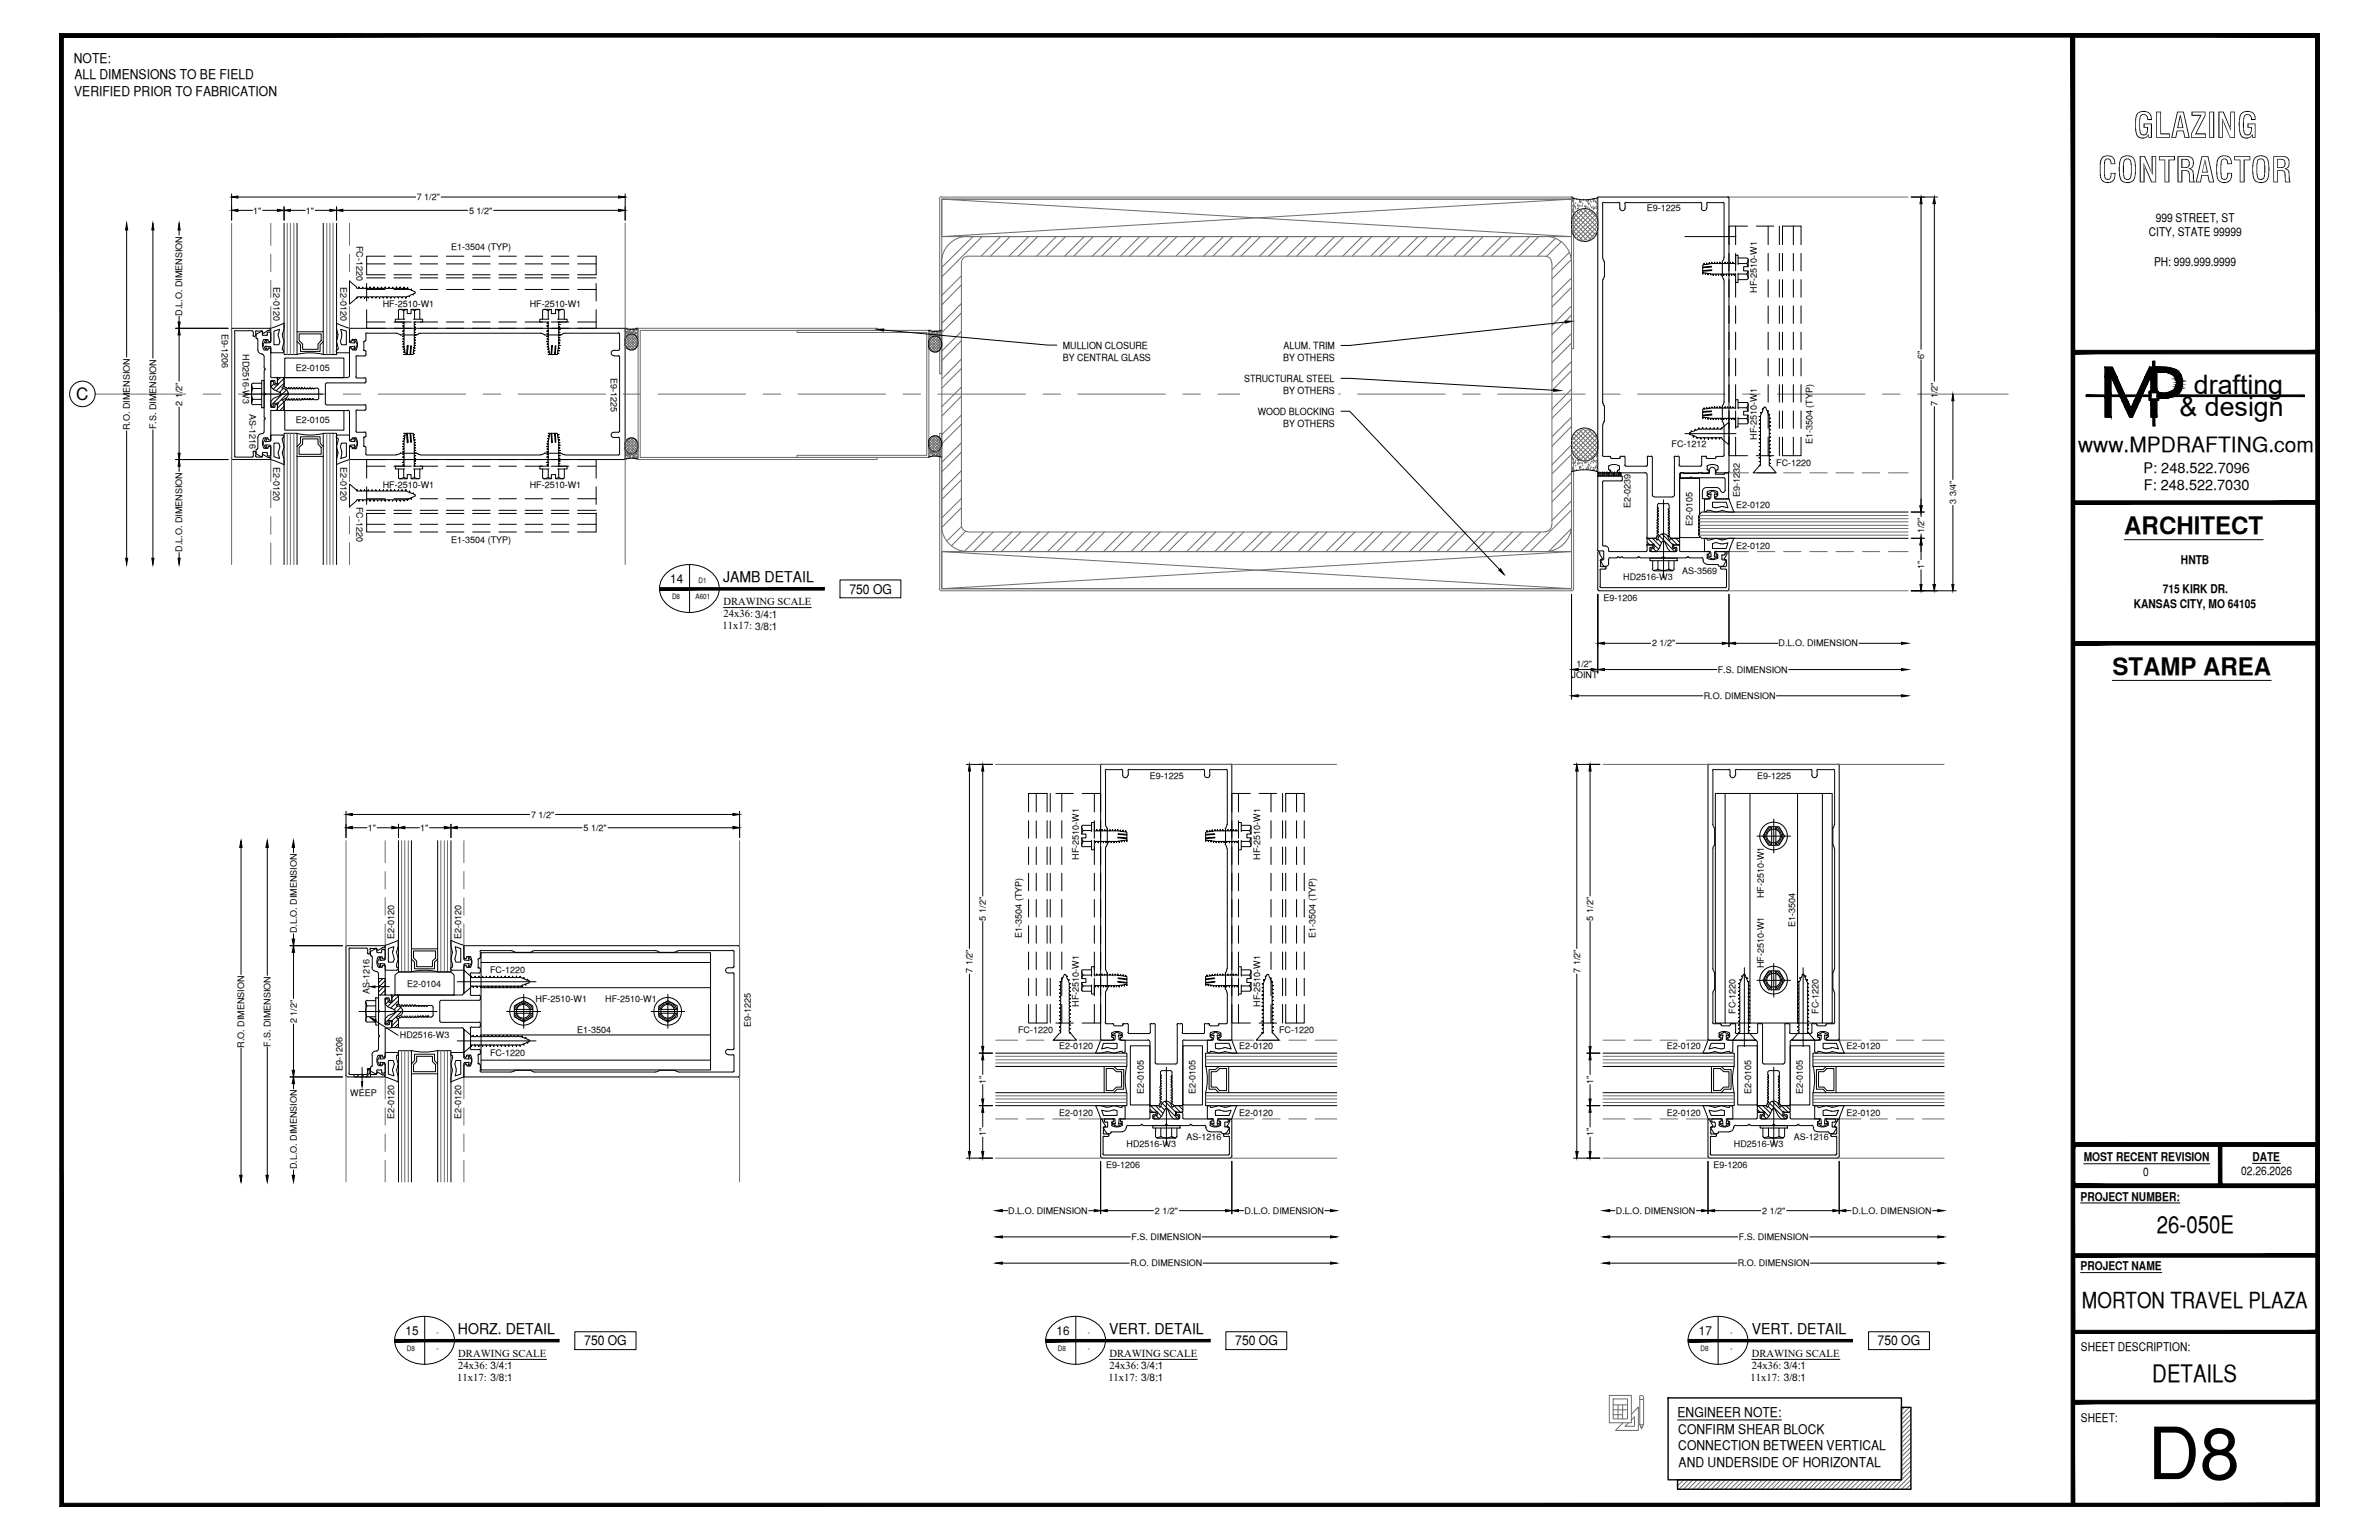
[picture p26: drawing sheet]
<svg xmlns="http://www.w3.org/2000/svg" width="432mm" height="279mm" viewBox="0 0 432 279" stroke-linecap="round" stroke-linejoin="round" font-family="sans-serif">
<defs><g id="words">
<text font-size="13.1" x="389.8" y="268.4">D8</text>
<g font-size="6.3">
<text x="387.2" y="25">GLAZING</text>
<text x="380.8" y="33.1">CONTRACTOR</text>
</g>
<g font-size="4.9">
<text x="398.2" y="71.5">drafting</text>
<text x="395.6" y="75.5">&amp; design</text>
</g>
<g font-size="4.4">
<text x="385.6" y="97">ARCHITECT</text>
<text x="383.4" y="122.5">STAMP AREA</text>
<text x="391.5" y="223.7">26-050E</text>
<text x="390.7" y="250.7">DETAILS</text>
</g>
<text font-size="4" x="377.9" y="237.2">MORTON TRAVEL PLAZA</text>
<text font-size="3.8" x="377.2" y="82">www.MPDRAFTING.com</text>
<text font-size="3.1" x="13.8" y="72.6">C</text>
<g font-size="2.7">
<text x="131.3" y="105.7">JAMB DETAIL</text>
<text x="83.1" y="242.1">HORZ. DETAIL</text>
<text x="201.3" y="242.1">VERT. DETAIL</text>
<text x="317.9" y="242.1">VERT. DETAIL</text>
</g>
<g font-size="2.6">
<text x="389.1" y="85.8">P: 248.522.7096</text>
<text x="389.1" y="89">F: 248.522.7030</text>
</g>
<g font-size="2.4">
<text x="13.4" y="11.4">NOTE:</text>
<text x="13.5" y="17.4">VERIFIED PRIOR TO FABRICATION</text>
<text x="13.5" y="14.4">ALL DIMENSIONS TO BE FIELD</text>
<text x="154.2" y="107.7">750 OG</text>
<text x="106" y="244.1">750 OG</text>
<text x="224.2" y="244.1">750 OG</text>
<text x="340.8" y="244.1">750 OG</text>
<text x="304.5" y="257.1">ENGINEER NOTE:</text>
<text x="304.6" y="260.1">CONFIRM SHEAR BLOCK</text>
<text x="304.6" y="263.1">CONNECTION BETWEEN VERTICAL</text>
<text x="304.7" y="266.1">AND UNDERSIDE OF HORIZONTAL</text>
</g>
<g font-size="2.2">
<text x="391.3" y="40.2">999 STREET, ST</text>
<text x="390" y="42.9">CITY, STATE 99999</text>
<text x="391" y="48.2">PH: 999.999.9999</text>
<text x="121.7" y="105.8">14</text>
<text x="392.6" y="107.6">715 KIRK DR.</text>
<text x="395.9" y="102.3">HNTB</text>
<text x="387.3" y="110.2">KANSAS CITY, MO 64105</text>
<text x="378.2" y="210.6">MOST RECENT REVISION</text>
<text x="389" y="213.3">0</text>
<text x="406.8" y="213.2">02.26.2026</text>
<text x="408.8" y="210.6">DATE</text>
<text x="377.6" y="217.8">PROJECT NUMBER:</text>
<text x="377.6" y="230.4">PROJECT NAME</text>
<text x="73.6" y="242.2">15</text>
<text x="191.8" y="242.2">16</text>
<text x="308.4" y="242.2">17</text>
<text x="377.7" y="245.2">SHEET DESCRIPTION:</text>
<text x="377.7" y="257.9">SHEET:</text>
</g>
<g font-size="1.9">
<text x="131.3" y="109.8">DRAWING SCALE</text>
<text x="131.3" y="112">24x36: 3/4:1</text>
<text x="131.1" y="114.2">11x17: 3/8:1</text>
<text x="83" y="250.6">11x17: 3/8:1</text>
<text x="83.2" y="246.2">DRAWING SCALE</text>
<text x="83.2" y="248.3">24x36: 3/4:1</text>
<text x="201.2" y="250.6">11x17: 3/8:1</text>
<text x="201.4" y="246.2">DRAWING SCALE</text>
<text x="201.4" y="248.3">24x36: 3/4:1</text>
<text x="317.8" y="250.6">11x17: 3/8:1</text>
<text x="317.9" y="246.2">DRAWING SCALE</text>
<text x="317.9" y="248.3">24x36: 3/4:1</text>
</g>
<g font-size="1.8">
<text x="192.9" y="63.2">MULLION CLOSURE</text>
<text x="192.9" y="65.5">BY CENTRAL GLASS</text>
<text x="232.9" y="65.5">BY OTHERS</text>
<text x="233" y="63.3">ALUM. TRIM</text>
<text x="225.8" y="69.3">STRUCTURAL STEEL</text>
<text x="232.9" y="71.5">BY OTHERS</text>
<text x="228.3" y="75.2">WOOD BLOCKING</text>
<text x="232.9" y="77.5">BY OTHERS</text>
</g>
<g font-size="1.6">
<text x="46" y="38.7">1&quot;</text>
<text x="55.5" y="38.7">1&quot;</text>
<text x="75.6" y="36.3">7 1/2&quot;</text>
<text x="85.2" y="38.7">5 1/2&quot;</text>
<text x="298.9" y="38.4">E9-1225</text>
<text x="64.7" y="44.6" transform="rotate(90 64.7 44.6)">FC-1220</text>
<text x="81.9" y="45.3">E1-3504 (TYP)</text>
<text x="49.7" y="52" transform="rotate(90 49.7 52)">E2-0120</text>
<text x="61.8" y="52" transform="rotate(90 61.8 52)">E2-0120</text>
<text x="318.9" y="53.1" transform="rotate(-90 318.9 53.1)">HF-2510-W1</text>
<text x="33.1" y="57.3" transform="rotate(-90 33.1 57.3)">D.L.O. DIMENSION</text>
<text x="69.5" y="55.6">HF-2510-W1</text>
<text x="96.1" y="55.6">HF-2510-W1</text>
<text x="40.3" y="60.6" transform="rotate(90 40.3 60.6)">E9-1206</text>
<text x="44.1" y="64.3" transform="rotate(90 44.1 64.3)">HD2516-W3</text>
<text x="349.2" y="65.1" transform="rotate(-90 349.2 65.1)">6&quot;</text>
<text x="53.7" y="67.3">E2-0105</text>
<text x="110.9" y="68.5" transform="rotate(90 110.9 68.5)">E9-1225</text>
<text x="28.3" y="77.9" transform="rotate(-90 28.3 77.9)">F.S. DIMENSION</text>
<text x="33.1" y="73.6" transform="rotate(-90 33.1 73.6)">2 1/2&quot;</text>
<text x="45.3" y="75.1" transform="rotate(90 45.3 75.1)">AS-1216</text>
<text x="53.7" y="76.8">E2-0105</text>
<text x="351.7" y="73.6" transform="rotate(-90 351.7 73.6)">7 1/2&quot;</text>
<text x="23.6" y="78" transform="rotate(-90 23.6 78)">R.O. DIMENSION</text>
<text x="303.4" y="81.2">FC-1212</text>
<text x="318.9" y="79.8" transform="rotate(-90 318.9 79.8)">HF-2510-W1</text>
<text x="329" y="80.6" transform="rotate(-90 329 80.6)">E1-3504 (TYP)</text>
<text x="49.7" y="84.7" transform="rotate(90 49.7 84.7)">E2-0120</text>
<text x="61.8" y="84.7" transform="rotate(90 61.8 84.7)">E2-0120</text>
<text x="69.5" y="88.5">HF-2510-W1</text>
<text x="96.1" y="88.5">HF-2510-W1</text>
<text x="322.4" y="84.5">FC-1220</text>
<text x="64.7" y="91.9" transform="rotate(90 64.7 91.9)">FC-1220</text>
<text x="296" y="92.2" transform="rotate(-90 296 92.2)">E2-0239</text>
<text x="307.2" y="95.5" transform="rotate(-90 307.2 95.5)">E2-0105</text>
<text x="315.2" y="92.2">E2-0120</text>
<text x="315.8" y="90.2" transform="rotate(-90 315.8 90.2)">E9-1232</text>
<text x="355" y="91.4" transform="rotate(-90 355 91.4)">3 3/4&quot;</text>
<text x="33.1" y="100.1" transform="rotate(-90 33.1 100.1)">D.L.O. DIMENSION</text>
<text x="81.9" y="98.6">E1-3504 (TYP)</text>
<text x="315.2" y="99.6">E2-0120</text>
<text x="349.2" y="96.8" transform="rotate(-90 349.2 96.8)">1/2&quot;</text>
<text x="294.6" y="105.2">HD2516-W3</text>
<text x="305.3" y="104.1">AS-3569</text>
<text x="349.2" y="103.3" transform="rotate(-90 349.2 103.3)">1&quot;</text>
<text x="291" y="109">E9-1206</text>
<text x="299.8" y="117.3">2 1/2&quot;</text>
<text x="322.8" y="117.3">D.L.O. DIMENSION</text>
<text x="285.2" y="123.1">JOINT</text>
<text x="286.1" y="121.1">1/2&quot;</text>
<text x="311.8" y="122">F.S. DIMENSION</text>
<text x="309.2" y="126.8">R.O. DIMENSION</text>
<text x="208.7" y="141.3">E9-1225</text>
<text x="319" y="141.3">E9-1225</text>
<text x="96.4" y="148.3">7 1/2&quot;</text>
<text x="66.7" y="150.7">1&quot;</text>
<text x="76.3" y="150.7">1&quot;</text>
<text x="105.9" y="150.7">5 1/2&quot;</text>
<text x="195.8" y="156" transform="rotate(-90 195.8 156)">HF-2510-W1</text>
<text x="228.7" y="156" transform="rotate(-90 228.7 156)">HF-2510-W1</text>
<text x="178.9" y="167" transform="rotate(-90 178.9 167)">5 1/2&quot;</text>
<text x="289.2" y="167" transform="rotate(-90 289.2 167)">5 1/2&quot;</text>
<text x="320.2" y="163" transform="rotate(-90 320.2 163)">HF-2510-W1</text>
<text x="53.8" y="169.3" transform="rotate(-90 53.8 169.3)">D.L.O. DIMENSION</text>
<text x="71.6" y="170.3" transform="rotate(-90 71.6 170.3)">E2-0120</text>
<text x="83.7" y="170.3" transform="rotate(-90 83.7 170.3)">E2-0120</text>
<text x="185.5" y="170.2" transform="rotate(-90 185.5 170.2)">E1-3504 (TYP)</text>
<text x="238.8" y="170.2" transform="rotate(-90 238.8 170.2)">E1-3504 (TYP)</text>
<text x="325.8" y="168.1" transform="rotate(-90 325.8 168.1)">E1-3504</text>
<text x="73.9" y="179">E2-0104</text>
<text x="89" y="176.5">FC-1220</text>
<text x="176.5" y="176.5" transform="rotate(-90 176.5 176.5)">7 1/2&quot;</text>
<text x="286.8" y="176.5" transform="rotate(-90 286.8 176.5)">7 1/2&quot;</text>
<text x="320.2" y="175.7" transform="rotate(-90 320.2 175.7)">HF-2510-W1</text>
<text x="53.8" y="185.6" transform="rotate(-90 53.8 185.6)">2 1/2&quot;</text>
<text x="67.1" y="180.3" transform="rotate(-90 67.1 180.3)">AS-1216</text>
<text x="97.2" y="181.7">HF-2510-W1</text>
<text x="109.9" y="181.7">HF-2510-W1</text>
<text x="195.8" y="182.7" transform="rotate(-90 195.8 182.7)">HF-2510-W1</text>
<text x="228.7" y="182.7" transform="rotate(-90 228.7 182.7)">HF-2510-W1</text>
<text x="315" y="183.9" transform="rotate(-90 315 183.9)">FC-1220</text>
<text x="330.1" y="183.9" transform="rotate(-90 330.1 183.9)">FC-1220</text>
<text x="44.3" y="190.1" transform="rotate(-90 44.3 190.1)">R.O. DIMENSION</text>
<text x="49.1" y="189.9" transform="rotate(-90 49.1 189.9)">F.S. DIMENSION</text>
<text x="72.6" y="188.4">HD2516-W3</text>
<text x="89" y="191.6">FC-1220</text>
<text x="104.8" y="187.3">E1-3504</text>
<text x="136.3" y="186.4" transform="rotate(-90 136.3 186.4)">E9-1225</text>
<text x="184.8" y="187.5">FC-1220</text>
<text x="192.2" y="190.4">E2-0120</text>
<text x="224.9" y="190.4">E2-0120</text>
<text x="232.2" y="187.5">FC-1220</text>
<text x="302.5" y="190.4">E2-0120</text>
<text x="335.2" y="190.4">E2-0120</text>
<text x="62.2" y="194.4" transform="rotate(-90 62.2 194.4)">E9-1206</text>
<text x="178.9" y="196.6" transform="rotate(-90 178.9 196.6)">1&quot;</text>
<text x="289.2" y="196.6" transform="rotate(-90 289.2 196.6)">1&quot;</text>
<text x="63.6" y="198.8">WEEP</text>
<text x="71.6" y="202.9" transform="rotate(-90 71.6 202.9)">E2-0120</text>
<text x="83.7" y="202.9" transform="rotate(-90 83.7 202.9)">E2-0120</text>
<text x="192.2" y="202.5">E2-0120</text>
<text x="207.6" y="198.4" transform="rotate(-90 207.6 198.4)">E2-0105</text>
<text x="217" y="198.4" transform="rotate(-90 217 198.4)">E2-0105</text>
<text x="224.9" y="202.5">E2-0120</text>
<text x="302.5" y="202.5">E2-0120</text>
<text x="317.8" y="198.4" transform="rotate(-90 317.8 198.4)">E2-0105</text>
<text x="327.2" y="198.4" transform="rotate(-90 327.2 198.4)">E2-0105</text>
<text x="335.2" y="202.5">E2-0120</text>
<text x="178.9" y="206.1" transform="rotate(-90 178.9 206.1)">1&quot;</text>
<text x="204.5" y="208.1">HD2516-W3</text>
<text x="215.3" y="206.8">AS-1216</text>
<text x="289.2" y="206.1" transform="rotate(-90 289.2 206.1)">1&quot;</text>
<text x="314.7" y="208.1">HD2516-W3</text>
<text x="325.6" y="206.8">AS-1216</text>
<text x="53.8" y="212.2" transform="rotate(-90 53.8 212.2)">D.L.O. DIMENSION</text>
<text x="200.8" y="211.8">E9-1206</text>
<text x="311" y="211.8">E9-1206</text>
<text x="183" y="220.2">D.L.O. DIMENSION</text>
<text x="209.6" y="220.2">2 1/2&quot;</text>
<text x="225.9" y="220.2">D.L.O. DIMENSION</text>
<text x="293.3" y="220.2">D.L.O. DIMENSION</text>
<text x="319.8" y="220.2">2 1/2&quot;</text>
<text x="336.2" y="220.2">D.L.O. DIMENSION</text>
<text x="205.4" y="225">F.S. DIMENSION</text>
<text x="315.6" y="225">F.S. DIMENSION</text>
<text x="205.2" y="229.7">R.O. DIMENSION</text>
<text x="315.4" y="229.7">R.O. DIMENSION</text>
</g>
<g font-size="1.3">
<text x="126.8" y="105.8">D1</text>
<text x="122" y="108.7">D8</text>
<text x="126.2" y="108.7">A601</text>
<text x="73.9" y="245">D8</text>
<text x="79.2" y="242.2">-</text>
<text x="79.2" y="245">-</text>
<text x="192" y="245">D8</text>
<text x="197.4" y="242.2">-</text>
<text x="197.4" y="245">-</text>
<text x="308.7" y="245">D8</text>
<text x="314.1" y="242.2">-</text>
<text x="314.1" y="245">-</text>
</g>
</g></defs>
<!-- layer: GLASS -->
<g fill="none" stroke="#000" stroke-width=".18">
<path d="M51.6 40.5v23.8h2.3v-23.8M58.7 40.5v23.8h2.4v-23.8M53.9 64.3l1.4-.2 1.3-.1 2.1 .3M53.9 78.6l2 .3h1.4l1.4-.3M346.3 92.9h-37.4l-.6 .6v3.6l.6 .6h37.4M51.6 102.4v-23.8h2.3v23.8M58.7 102.4v-23.8h2.4v23.8M72.3 152.5v23.8h2.4v-23.8M79.4 152.5v23.8h2.5v-23.8M74.7 176.3l1.3-.2 1.4-.1 2 .3M74.7 190.6l1.3 .2 1.4 .1 2-.3M180.7 198.2h23.8v2.4h-23.8"/>
<path d="M180.7 191.1h23.8v2.4h-23.8M204.5 193.4l-.3 2.1 .1 1.3 .2 1.4M218.8 193.4l.3 2.1v1.3l-.3 1.4M242.6 198.2h-23.8v2.4h23.8M242.6 191.1h-23.8v2.4h23.8M291 198.2h23.8v2.4h-23.8M291 191.1h23.8v2.4h-23.8M314.7 193.4l-.2 2.1v1.3l.2 1.4M329.1 193.4l.3 2.1-.1 1.3-.2 1.4M352.9 198.2h-23.8v2.4h23.8M352.9 191.1h-23.8v2.4h23.8M72.3 214.4v-23.8h2.4v23.8"/>
<path d="M79.4 214.4v-23.8h2.5v23.8"/>
</g>
<g fill="none" stroke="#6c6c6c" stroke-width=".18">
<path d="M52.1 40.5v23.8M52.7 40.5v23.8M53.3 40.5v23.8M59.3 40.5v23.8M59.9 40.5v23.8M60.5 40.5v23.8M52.1 78.6v23.8M52.7 78.6v23.8M53.3 78.6v23.8M59.3 78.6v23.8M59.9 78.6v23.8M60.5 78.6v23.8"/>
<path d="M308.3 97.1h38M308.3 96.5h38M308.3 95.9h38M308.3 95.3h38M308.3 94.7h38M308.3 94.1h38M308.3 93.5h38M72.9 152.5v23.8M73.5 152.5v23.8M74.1 152.5v23.8M80 152.5v23.8M80.6 152.5v23.8"/>
<path d="M81.2 152.5v23.8M72.9 190.6v23.8M73.5 190.6v23.8M74.1 190.6v23.8M80 190.6v23.8M80.6 190.6v23.8M81.2 190.6v23.8M180.7 191.6h23.8M180.7 198.8h23.8M180.7 192.8h23.8M180.7 192.3h23.8M180.7 199.4h23.8"/>
<path d="M218.8 191.6h23.8M218.8 198.8h23.8M218.8 192.8h23.8M218.8 192.3h23.8M218.8 199.4h23.8M291 191.6h23.8M291 198.8h23.8M291 192.8h23.8M291 192.3h23.8M291 199.4h23.8M329.1 191.6h23.8M329.1 198.8h23.8"/>
<path d="M329.1 192.8h23.8M329.1 192.3h23.8M329.1 199.4h23.8M180.7 200h23.8M218.8 200h23.8M291 200h23.8M329.1 200h23.8"/>
</g>
<!-- layer: GASKETS -->
<path d="M67.2 179l.9-.1v.3zM65.6 196.3h.2l-.1 .8z" fill="#000" stroke="#000" stroke-width=".18"/>
<g fill="none" stroke="#000" stroke-width=".18">
<path d="M51.5 58.6l-2.4 1v2.4l-.1 .2h-.8l.2-.4M51.6 58.7v.9l-.4 1.1M61.1 58.6l2.3 1v2.4l.2 .2h.8l-.1-.4M61.1 58.7v.9l.2 1.1M47.8 62.4v.3M47.8 62.7l.4 .7M48.1 61.7l.2 .1M48.1 79.5l.2 .1M48.2 61.7l-.4 .7M48.2 79.6l-.4 .7M48.3 63.2l-.2 .1M48.4 79.7l-.2 .4h.8"/>
<path d="M49 62.9l.1 .1M49 62.9l-.8-.1 .2 .5M49.1 79.9l-.1 .1M49.1 79.9v-1l2.3 .1a.29 .29 0 0 1 .1 .3 .29 .29 0 0 1-.3 .2l.4 1.5-.4 1.1M49.2 69.2l-.1 .1M49.3 73.7h.2M49.5 69.2l.1 .1M49.5 69.2l-.4 .1v.9l.6 .5 1.2 .5M49.6 73.6l-.1 .1M49.7 69.3v.4M49.7 69.7l-.6 .5M49.7 73.2v.5"/>
<path d="M49.7 69.7l.1 .1M49.8 73.1l-.1 .1M49.8 69.8h.6M50.3 74.3l.1 .1M50.4 68.6v.9l.1 .2 1.1-1.1M50.4 69.8l-.8 .8M50.4 68.5h-.1M50.4 73.1l.1 .1M50.4 68.5h1M50.4 74.5h1M50.5 69.7l-.1 .1M50.5 73.2l-.1 .3v.9"/>
<path d="M50.5 60.5v.5M50.5 60.6l.2-.8-1 .3v2.4h.9l.2-.5-.3-1M50.8 71.2a.29 .29 0 0 1 .2 .3 .29 .29 0 0 1-.2 .2M50.9 71.8l-1.2 .5-.6 .5 .1 .9M50.9 68.5l-.5 .5M51.2 72.5v.2M51.2 70.2v.2M51.2 60.9l.4 1.1-.4 1.4a.29 .29 0 0 1 .3 .3 .29 .29 0 0 1-.3 .3h-2.1v-.9M51.3 60.7v.1M51.3 72.7l.3 .1v1.6M51.3 70.4l.5 .2M51.4 68.5h.1"/>
<path d="M51.4 70.5l-.7 .7M51.5 74.3l-.1 .1M51.6 68.6v1.6h-.3M51.6 73.7l-.8 .8M51.6 72.9l-1.2 1.1M51.6 69.5l-1.4 1.4M51.8 70.6a.92 .92 0 0 1 .5 .9 .92 .92 0 0 1-.5 .8M51.8 72.3l-.5 .2M52 70.7l-2.9 2.9M52.3 71.2l-1.9 2h-.6M61.3 63.4a.29 .29 0 0 0-.3 .3 .29 .29 0 0 0 .3 .3M61.3 78.9a.29 .29 0 0 0-.3 .3 .29 .29 0 0 0 .3 .3"/>
<path d="M61.3 60.7v.1M61.3 60.9l-.2 1.1 .3 1.2-.1 .2M61.3 78.9h2.1v1M61.3 79.5l.1 .3-.3 1.2a2.84 2.84 0 0 1 0 2.4v.9l2.3-.9M62 60.5v.5M62 60.6l-.2-.8 1.1 .3v2.4h-.9l-.2-.5 .2-1M63.4 63.1v.9h-2.1M63.4 79.9l.2 .1M63.6 62.9l.8-.1-.1 .5M63.6 62.9l-.2 .1M64.2 61.8l.2-.1 .4 .7M64.2 63.2l.2 .1"/>
<path d="M64.2 79.6l.2-.1 .4 .8M64.3 79.7l.1 .4h-.8M64.8 62.4v.3M64.8 62.7l-.4 .7M47.8 80.3v.3M47.8 80.6l.4 .7M48.3 81.2h-.2M49.1 83.4l2.4 .9M49.1 80.9l-.1-.1-.8-.1 .2 .5M49.1 81v2.4M50.5 81.9v.5M50.5 82l.3-1-.2-.6h-.9v2.5l1 .3-.2-.8"/>
<path d="M51.2 82.2l.4 1.2v.9M51.3 82.1v.1M62 81.9l-.2 1.3 1.1-.3v-2.5h-.9l-.2 .6 .2 1M63.4 81v2.4M63.4 80.9l.2-.1 .8-.1-.1 .5M64.2 81.2h.2M64.8 80.3v.3M64.8 80.6l-.4 .7M298.9 98.8l.1 .1M299 98.4l.5 .5M299 97.8v1M299 97.7l-.1 .1"/>
<path d="M299 97.7h1.6l.2 .3a1.2 1.2 0 0 1 1.6-1l.7 1 .1-.3h1.6M299.1 97.7l1.1 1-.2 .2h-1M299.6 99.9l.1 .1M299.7 99.7l.1 .4M299.7 99.6l-.1 .1M299.9 97.7l1.4 1.4M300.1 99.5l.5 .6M300.1 98.7l.1 .7M300.2 99.5l-.5 .1M300.2 98.9l.9 .7M300.2 99.3v.1M300.9 97.8l.7 .7"/>
<path d="M301.2 97.2l2.8 2.9M301.6 98.4l-.5 1.2-.5 .5h-.9M301.7 98.3a.29 .29 0 0 1 .2-.1 .29 .29 0 0 1 .3 .1M301.7 96.9l1.9 1.9v.6M302.2 98.4l.5 1.2 .5 .5h.9M303.3 97.7l1.2 1.2M303.5 99.3l.1 .1M303.6 98.7l-.1 .1M303.7 99.5l.5 .2M303.7 98.7l.1 .2h1M304.2 97.7l.7 .7M304.2 99.7v.2"/>
<path d="M304.2 99.9l-.1 .1M304.8 97.7l.1 .1M304.9 97.8l-.1 1.1M309.3 92.6a.29 .29 0 0 0 .3 .2 .29 .29 0 0 0 .3-.2M309.3 97.9a.29 .29 0 0 1 .3-.2 .29 .29 0 0 1 .3 .2M309.4 98v2.1h.9M309.9 92.6l1.6 .3 1-.3M309.9 98l1.6-.3 1 .3M310 89.5l.1 .2M310.1 89.7l.5-.1-.1 .8M310.3 90.6h-.9v2M310.5 90.3l-.2 .2"/>
<path d="M310.7 89.1h.2M310.7 89.2l-.7 .4M311 89.2l.7 .4M311.3 90.6h2.5M311.7 89.5l-.1 .2-.5-.1 .1 .7 .2 .2M312.4 98.7h.4M312.4 98.7l-.9-.3-.7 .2v.9h2.5l.3-1-.8 .2M312.5 97.9h.1M312.6 92.6h-.1M312.7 92.6l1.1 .3h1M312.8 91.9l-1.3 .2-.7-.1v-.9h2.5l.3 1-.8-.2M313.8 90.5l.9 2.4"/>
<path d="M314.7 97.6l-.9 2.4M314.8 97.7h-1l-1.1 .3M310.1 100.8l-.1 .2 .7 .4M310.3 100l.2 .2M310.5 100.2l.1 .8-.5-.2M310.7 101.4h.2M311.2 100.2l-.1 .8 .5-.2 .1 .2M311.3 100.1h2.5M311.4 100l-.2 .2M311.7 101l-.7 .4M68.1 179h2.6M68.6 174.7l.4 .7"/>
<path d="M68.7 179.3v1.2h1.3M68.7 178.8v-1.3h1.2v2.9M68.7 179.2v.1M68.9 178.9l-.2 .3M68.9 173.7h.2M69 173.7l-.4 .7v.3M69.1 175.3h-.2M69.2 173.8l-.2 .4h.8M69.5 177.5l-.8 .8M69.7 174.9l.1 .1M69.8 174.9l-.8-.1 .2 .5M69.8 174l-.1 .2"/>
<path d="M69.9 175.1v.9h2.1M69.9 177.9l-1 1-.2-.1M69.9 178.8l-1.2 1.2M69.9 179.6l-.9 .9M69.9 171.6v2.5M71.3 172.5v.5M71.3 172.6l.2-.8-1 .3v2.5h.9l.2-.6-.3-1M71.7 176.9l.6-.6h9.6l.5 .6v3.6h-10.7zM72 172.7v.1M72 175.5a.29 .29 0 0 1 .3 .2 .29 .29 0 0 1-.3 .3M72 172.8l.3 1.2-.4 1.1 .1 .4M72.3 170.7v.9l-.3 1.1"/>
<path d="M72.3 170.6l-2.4 .9M81.8 170.6l2.4 .9M81.9 170.7v.9a2.99 2.99 0 0 1 0 2.4l.3 1.1-.1 .4a.29 .29 0 0 0-.3 .2 .29 .29 0 0 0 .1 .3h2.3v-.9M82.8 172.5v.5M82.8 172.6l-.2-.8 1 .3v2.5h-.9l-.2-.6 .3-1M84.2 171.6v2.5M84.2 174l.1 .2M84.3 174.9l.9-.1-.2 .5M84.3 174.9l-.1 .1M85 175.3h.1M85 173.8l.2 .4h-.9M85.1 173.7h-.1"/>
<path d="M85.2 173.7l.4 .7v.3M85.6 174.7l-.4 .7M64.3 194.9v.1M65.2 194.9l-.5 .5M65.7 193.7v2.6M66 194.9l-.4 .5M66.7 194.8l-.2 .1M66.7 194.1v.7M66.8 193.9l-.1 .1M66.9 193.9h.1M67 193.9l.1 .1M67.1 193.9l-.4 .3"/>
<path d="M67.1 194.7l.1 .1M67.2 194.6l-.8 .8M67.2 194.1v.7M67.2 194.9v.5h-2.9v-.5h2.2M68.6 192.2v.3M68.6 192.6l.4 .7M68.9 191.6h.2M69 191.6l-.4 .7M69.1 193.2h-.2M69.2 191.7l-.2 .5 .8-.1M69.7 192.8l.1 .1M69.8 192.8l-.8-.1 .2 .5"/>
<path d="M69.8 191.9l-.1 .1M69.9 185.6v.1M69.9 195.4l2.4 .9M69.9 180.4l.1 .1M69.9 181.3v.9l.5 .5 1.2 .5M69.9 180.5h-.1M69.9 193v2.4M69.9 181.2v.1M70 185.7h.3M70 181.2h.3M70.1 181.2l-.2 .2M70.3 181.2h.1"/>
<path d="M70.4 185.7h-.1M70.4 181.3l.2 .5M70.5 181.7l-.5 .5M70.5 185.2l-.1 .5M70.6 185.1l-.1 .1M70.6 185.2h.5M70.6 181.9h.5M71.1 186.3l.1 .1M71.1 180.6v.9l.1 .2 1.1-1M71.2 180.5l-.1 .1M71.2 181.7l-.1 .1M71.2 181.8l-.8 .8"/>
<path d="M71.2 186.4h1M71.2 180.5h1M71.2 185.2l-.1 .3v.9M71.3 193.9v.5M71.3 193.9l.3-.9-.2-.6h-.9v2.5l1 .3-.2-.8M71.6 183.2a.29 .29 0 0 1 .2 .3 .29 .29 0 0 1-.2 .2M71.6 183.8l-1.2 .5-.5 .5v.9M71.6 180.5l-.5 .5M72 194.1v.1M72 190.9a.29 .29 0 0 1 .3 .3 .29 .29 0 0 1-.3 .3M72 182.3v.1M72 184.5v.2"/>
<path d="M72 190.9h-2.1v1M72 191.5l-.1 .3 .4 1.2-.3 1.1M72 194.2l.3 1.2v.9M72.1 182.4a1.05 1.05 0 0 1 1 1.1 1.05 1.05 0 0 1-1 1M72.1 184.7l.2 .1v1.6M72.2 180.5l.1 .1M72.2 182.5l-.7 .7M72.3 186.3l-.1 .1M72.3 181.5l-1.4 1.4M72.3 184.9l-1.2 1.2M72.3 185.7l-.7 .7M72.3 180.6v1.6h-.2"/>
<path d="M72.8 182.8l-2.9 2.8M73.1 183.3l-1.9 1.9-.1-.1M82.1 194.1v.1M82.1 194.2l-.2 1.2v.9M82.8 193.9v.5M82.8 193.9l-.3-.9 .2-.6h.9v2.5l-1 .3 .2-.8M84.2 191.9v-1l-2.3 .1a.29 .29 0 0 0-.1 .3 .29 .29 0 0 0 .3 .2l.1 .3-.3 1.2 .2 1.1M84.2 193v2.4l-2.4 .9M84.2 191.9l.1 .1M84.3 192.8l.9-.1-.2 .5M84.3 192.8l-.1 .1M85 193.2h.1"/>
<path d="M85 191.7l.2 .5-.9-.1M85.1 191.6h-.1M85.2 191.6l.4 .7M85.6 192.2v.3M85.6 192.6l-.4 .7M199.8 188.6l-.9 2.4M199.8 188.7h2.4M200.7 190.1h.5M200.8 190.1l-.8 .2 .3-1h2.5v.9l-.6 .1-1-.2M200.9 190.8h.1M200.9 190.8l-1.1 .3h-.9M202.6 187.3h.3l.7 .4"/>
<path d="M202.6 187.3l-.7 .5 .1 .1 .4-.1v.7l-.2 .2M203.1 188.5l.1 .2M203.3 188.7h.9v2.1M203.5 187.9l-.5-.1 .1 .7M203.5 187.7v.2M203.6 190.7a.29 .29 0 0 0 .3 .3 .29 .29 0 0 0 .3-.3M203.6 190.8l-1.4 .3-1.1-.3M211.5 199.8l1.9 1.9v.6M219.1 190.7a.29 .29 0 0 0 .3 .3 .29 .29 0 0 0 .3-.3M219.7 190.8l1.5 .3 1.1-.3M219.8 187.7v.2M219.9 187.9l.4-.1v.7"/>
<path d="M220.2 188.7h-1.1v2.1M220.2 188.5l-.1 .2M220.8 187.3h-.3l-.7 .4M220.8 187.3l.7 .4M221.2 188.7h2.4M221.4 187.7v.2l-.5-.1 .1 .7 .1 .2M222.2 190.1l-1 .2-.6-.1v-.9h2.5l.4 1-.9-.2M222.4 190.8h-.1M222.4 190.8l1.2 .3h.9M222.6 190.1h-.5M223.6 188.6l.9 2.4M310 188.6l-.9 2.4"/>
<path d="M310 188.7h2.5M311 190.1l-.8 .2 .4-1h2.4v.9l-.6 .1-.9-.2M311 190.1h.5M311.2 190.8h.1M311.2 190.8l-1.1 .3h-1M312.2 187.7v.2l.5-.1-.1 .7-.1 .2M312.8 187.3h.3l.7 .4M312.9 187.3l-.7 .4M313.3 188.5l.2 .2M313.5 188.7h1v2.1M313.8 187.9l-.5-.1 .1 .7M313.8 187.7l-.1 .2"/>
<path d="M313.9 190.8l-1.5 .3-1.1-.3M313.9 190.7a.29 .29 0 0 0 .3 .3 .29 .29 0 0 0 .3-.3M321.7 199.8l1.9 1.9v.6M329.4 190.7a.29 .29 0 0 0 .3 .3 .29 .29 0 0 0 .2-.3M330 187.7l.1 .2M330 190.8l1.5 .3 1-.3M330.1 187.7l.8-.4 .8 .4M330.1 187.9l.5-.1-.1 .7-.1 .2M330.4 188.7h-1v2.1M331.4 188.7h2.5M331.7 187.9l-.5-.1v.7l.2 .2M331.7 187.7l-.1 .2"/>
<path d="M332.4 190.1l-.9 .2-.6-.1v-.9h2.4l.4 1-.8-.2M332.6 190.8h-.1M332.7 190.8l1.1 .3h1M332.8 190.1h-.4M333.8 188.6l.9 2.4M198.9 200.6l.9 2.4M198.9 200.6h.9l1.1 .3M199.8 203h2.4M200.8 201.6l-.8-.2 .3 1h2.5v-.9l-.6-.1-1 .2M201 200.8h-.1M201.1 200.9l1.1-.3 1.4 .3M201.2 201.6h-.5"/>
<path d="M201.9 204l.7 .3M202 203.7l-.1 .2M202.2 202.9l.2 .2M202.4 203.1v.9l-.4-.2M202.6 204.3h.3M203.1 203.1l-.1 .9 .5-.2M203.2 202.9l-.1 .2M203.5 203.7v.2M203.6 204l-.7 .3M203.6 200.9a.29 .29 0 0 1 .3-.3 .29 .29 0 0 1 .3 .3M204.2 200.9v2.1h-.9M208.7 200.7l1.7-.1v.3"/>
<path d="M208.7 201.6l.1 .1M208.7 201.3l.5 .5M208.7 200.7v1M208.9 200.6l1 1.1-.2 .1h-.9M209.4 202.6v.3M209.5 202.4l-.1 .1M209.7 200.6l1.4 1.4M209.9 202.4l.5 .5M209.9 201.6l.1 .1M210 202.3l-.5 .2M210.1 202.3v-.6l.7 .9M210.4 200.8h.2"/>
<path d="M210.6 200.9a1.05 1.05 0 0 1 1.1-1.1 1.05 1.05 0 0 1 1 1.1M210.7 200.7l.7 .7M210.9 200.2l2.9 2.8M211.4 201.3a.29 .29 0 0 1 .3-.2 .29 .29 0 0 1 .2 .2l.6 1.1 .5 .6h.9M211.5 201.3l-.6 1.1-.5 .6h-.9l-.1-.1h.1M212.7 200.8h.2M213.1 200.6l1.1 1.2M213.3 202.3l.1 .1M213.4 201.6l-.1 .1M213.4 201.7l.3 .1h.9M213.4 202.4l.5 .1M213.9 202.4v.1"/>
<path d="M213.9 202.9h-.1M213.9 200.6l.8 .8M213.9 202.6v.3M214.5 200.6l.1 .1M214.6 200.6h-1.6l-.1 .3M214.6 201.6l-.1 .1M214.7 200.7v1M219.1 200.9v2.1h1.1M219.1 200.9a.29 .29 0 0 1 .3-.3 .29 .29 0 0 1 .3 .3M219.7 200.9l1.5-.3 1.1 .3M219.8 204l.7 .3M219.8 203.7v.2"/>
<path d="M220.1 202.9l.1 .2M220.3 203.1v.9l-.4-.2M220.5 204.3h.3M221 203.1l-.1 .9 .5-.2M221.1 202.9l-.1 .2M221.2 203h2.4M221.4 203.7v.2M221.5 204l-.7 .3M222.1 201.6l1.4-.2-.4 1h-2.5v-.9l.6-.1 1 .2M222.3 200.8h.1M224.5 200.6l-.9 2.4M224.5 200.6h-.9l-1.2 .3"/>
<path d="M309.1 200.6l.9 2.4M309.1 200.6h1l1.1 .3M310 203h2.5M310.2 201.4l.8 .2 1.4-.2 .6 .1v.9h-2.4zM311.3 200.8h-.1M311.3 200.9l1.1-.3 1.5 .3M312.2 204l.7 .3M312.2 203.7v.2M312.5 202.9l.1 .2M312.6 203.1l.1 .9-.5-.2M312.8 204.3h.3M313.4 203.1l-.1 .9 .5-.2"/>
<path d="M313.5 202.9l-.2 .2M313.7 203.7l.1 .2M313.8 204l-.7 .3M313.9 200.9a.29 .29 0 0 1 .3-.3 .29 .29 0 0 1 .3 .3M314.5 200.9v2.1h-1M319 201.6l.1 .1M319 201.3l.5 .5M319 200.7v1M319.1 200.6l-.1 .1M319.7 202.6v.3M319.7 202.4v.1M319.8 202.9h-.1l.1 .1"/>
<path d="M320 200.6l1.4 1.4M320.1 202.4l.5 .5M320.1 201.6l.1 .1M320.2 202.4l-.5 .1M320.2 202.3v.1M320.3 202.3v-.6l.8 .9M320.7 200.8h.2M320.7 200.9l-.1-.3h-1.5l1.1 1.1-.2 .1h-.9M320.9 200.7l.7 .7M321.1 200.3a.92 .92 0 0 1 .8-.5 .92 .92 0 0 1 .9 .5l.2 .6M321.1 200.3l-.2 .6M321.2 200.2l2.8 2.8"/>
<path d="M322.2 201.3l-.4-.1-.7 1.2-.5 .6h-.8M322.2 201.3l.6 1.1 .5 .6h.8M323 200.8h.1M323.3 200.6l1.2 1.2M323.6 202.3l.5 .2M323.7 201.6l-.1 .1M323.7 201.7l.2 .1h.9M324.1 202.4l.1 .1M324.2 202.9h-.1M324.2 200.6l.7 .8M324.2 202.6v.3M324.8 200.6l.1 .1"/>
<path d="M324.8 200.6h-1.5l-.1 .3M324.9 201.6l-.1 .1M324.9 200.7v1M329.4 200.9v2.1h1M329.4 200.9a.29 .29 0 0 1 .3-.3 .29 .29 0 0 1 .2 .3M330 200.9l1.5-.3 1 .3M330.1 204l.6 .3M330.1 203.7l-.1 .2M330.4 202.9l.1 .2M330.5 203.1l.1 .9-.5-.2M330.7 204.3h.3M331.2 203.1v.9l.5-.2"/>
<path d="M331.4 202.9l-.2 .2M331.4 203h2.5M331.6 203.7l.1 .2M331.7 204l-.7 .3M332.4 201.6h.4M332.4 201.6l-.9-.2-.6 .1v.9h2.4l.4-1-.8 .2M332.5 200.8h.1M334.7 200.6l-.9 2.4M334.8 200.6h-1l-1.1 .3"/>
</g>
<!-- layer: COMPONENTS2 -->
<g fill="none" stroke="#000" stroke-width=".18">
<path d="M46.5 61.3l.1 .1M46.5 60.7v.6M46.5 60.6v.1M46.6 61.5h.1M46.6 61.4l.1 .1M46.8 61.5v2a.73 .73 0 0 0 .7 .7M46.8 79.4v2M47.5 60.1l.1 .1M47.5 60.1l-1 .5M47.5 78.7a.73 .73 0 0 0-.7 .7M47.6 78.7h.1M47.6 64.3h.1"/>
<path d="M47.6 64.3l.3 .2M47.6 60.2l.1 .6h.8M47.9 79.5a1.81 1.81 0 0 0 0 1.8M47.9 78.4l-.3 .3M47.9 66.7l.1 .1M47.9 71.2l.1 .1M47.9 75.7h.1M47.9 64.6v2.1M48 67.2l-.1 4M48 71.7l-.1 4M48 76.1l-.1 2.3M48 79.4l-.1 .1"/>
<path d="M48 61.6a1.45 1.45 0 0 0 0 1.9M48 66.9l.1 .1M48 71.3l.1 .1M48 75.8l.1 .1M48 79.4h.6M48 63.5h.6M48 61.6h.6M48.1 66.9v.1M48.1 71.4v.1M48.1 75.8v.2M48.1 67.1l-.1 .1M48.1 71.6l-.1 .1"/>
<path d="M48.1 76l-.1 .1M48.5 60.4l-.1 .4M48.5 79.4l.2 .4M48.5 61.6l.1 .2M48.6 60.3l-.1 .1M48.6 61.8l.1 .1M48.6 60.3l.5 .1M48.6 63.2v.2M48.6 63.4l-.1 .1M48.7 63.1l-.1 .1M48.8 63.2h.2M48.8 62h.2"/>
<path d="M49 63.1l.1 .2v5.1M49.1 74.5v5.2l-.3 .1M49.1 60.4v1.4M49.1 69.2v4.7M49.1 73.8l.1 .1M49.1 68.4l.1 .1M49.1 61.8l-.1 .1M49.2 74.4l-.1 .1M49.2 69l-.1 .1M49.3 74.5h.9M49.3 73.9h.5M49.3 69h.5"/>
<path d="M49.3 68.5h.9M49.8 69v.1M49.8 73.8v.1M49.9 69.2l.1 .4M49.9 73.5v.4M50 73.3l-.1 .1M50 73.3h.2M50 69.7h.2M50.2 73.3l.1 .1M50.2 68.5l.1 .1M50.3 74.3l-.1 .1M50.3 69.5l-.1 .1"/>
<path d="M50.4 68.6v.9M50.4 73.5v.9M46.5 81.7v.6M46.5 82.4l1 .5M46.6 81.5l-.1 .1M46.6 81.5h.1M46.7 81.4l-.1 .1M47.6 82.8l-.1 .1M47.9 81.3h.1M48 81.3h.6M48.4 82.1l.1 .5M48.5 82.1h-.8l-.1 .7"/>
<path d="M48.5 82.6l.1 .1M48.6 82.7h.4M48.7 81l-.2 .3M48.8 81h.2M49 81l.1 .1v1.5M49.1 82.6l-.1 .1M289.9 99.8l.2 .1M290 86.6v13.2M290.1 86.4l-.2 .1M290.1 86.4h4.2l.1 .1v.6M290.1 99.9h.9M290.9 87.4v11.5l.2 .2"/>
<path d="M290.9 99.9l.2 .2M291.1 87.2l-.2 .2M291.1 99.1h.3M291.4 99.1a.6 .6 0 0 1 .6 .6M292 99.7v.2M292 99.9l.1 .2M294.4 87.1l-.1 .1h-3.2M298.9 99l.2-.1h.8l.1 .1M298.9 99.9l-.2 .2h-6.5M299 99.1v.8M299.4 99.9l.2 .2h4.6M299.5 99.5v.4"/>
<path d="M300 99.1v.1M300 99.2l-.6 .3M303.7 99.2l.2 .1M303.8 99.1v.1M303.9 98.9l-.2 .1M303.9 98.9h.8M303.9 99.3h.3M304.2 99.3l.2 .2M304.4 99.9l-.2 .2M304.4 99.5v.4M304.7 98.9l.2 .1M304.9 99.9l.1 .2"/>
<path d="M304.9 99.1v.8M305 86l.1 .6M305.1 86.7h1.7M305.1 85.8l-.1 .1M305.2 85.8h.3M305.5 85.8l.1 .1M305.6 85.8l.1 .1M305.7 85.9h2.5M306.7 86.6h.4M307.1 86.7h5.8l.2 .1M308.3 85.8l-.1 .1M308.4 85.8l-.1 .1"/>
<path d="M308.4 85.8l.5 .1M308.9 85.8l.1 .1M309 89.2v1.2M309 85.9h1.2M309 90.4l1 .1M309.8 89.3a1.48 1.48 0 0 1 1.9 0M309.8 89.9l.1 .1M309.9 89.3v.6M309.9 90h.2M310.1 90l.1 .1M310.2 90.3l-.2 .2M310.2 90.2v.1"/>
<path d="M310.3 85.3a.54 .54 0 0 1 .5-.5 .54 .54 0 0 1 .5 .5M310.3 85.3v.5M310.3 85.8l-.1 .1M311.3 85.3v.7M311.3 85.9l.1 .1M311.4 90.3l.2 .2h2.1M311.4 90.2v.1M311.5 90l-.1 .1M311.5 90h.2M311.6 88.5a.73 .73 0 0 1 .7 .5M311.6 88.5h-1.9a.73 .73 0 0 0-.7 .7M311.7 89.9l-.1 .1"/>
<path d="M311.8 89.3v.6M313 85.9l-1.5 .1M313.1 85.9v.1M313.1 88.9a.41 .41 0 0 1-.3 .4 .41 .41 0 0 1-.5-.3M313.1 86.9v2.1M313.7 85.8l.1 .1v4.5M313.7 85.8l-.7 .1M313.8 90.4l-.1 .1M290.5 101.7l.5 1M290.5 101.5v.2M290.6 101.6h.4M291 102.7h.5"/>
<path d="M291.1 101.4l-.2 .1M291.1 100.1v1.3M292.3 101.2l-.3 .2-.1 1.1-.4 .2M292.3 101.2h1.2M293.5 101.2l.2-.2 .3 .2M294 101.2h.1M294.2 101.1l-.2 .1M294.2 101.1l.2-.1 .2 .2M294.6 101.2h2.6M297.3 101.1l-.2 .1M297.3 101.2l.1-.2 .2 .2M297.6 101.1l.1 .1"/>
<path d="M297.8 101.2h3.8M301.7 101.1l-.1 .1M301.8 101h.2M301.9 101l-.1 .2M301.9 101l.2 .2M302.1 101.1l.1 .1M302.2 101.2h3.9M305.1 100.1h5M306.2 101.1l-.2 .1M306.3 101h.1M306.3 101l-.1 .2M306.5 101l.1 .2"/>
<path d="M306.5 101.1l.1 .1M306.6 101.2h2.3M308.8 101.2a.35 .35 0 0 1 .3 .4 .73 .73 0 0 0 .7 .8M309.8 101.2a1.56 1.56 0 0 0 2 0M309.9 100.7v.5M309.9 102.4h1.9M310 100.5l-.2 .2M310 100.6h.1M310 100l.3 .2M310.2 100.4l-.1 .1M310.3 100.3v.2M311.4 100.4l.1 .1"/>
<path d="M311.5 100.3v.2M311.5 100.6h.2M311.6 100.5l.2 .2v.5M311.6 100l-.2 .2M311.7 100.1h1.3M311.8 102.4l.3 .3M312.1 102.7h.6M312.5 101.4l.1 .1M312.5 100.8v.6M312.6 100.6l-.1 .2M312.7 100.7h.3M312.7 101.6h.5"/>
<path d="M312.8 102.7h-.2M313 100l.1 .2v.3l-.1 .1M313.2 101.5l.1 .2M313.3 101.7l-.5 1M67.4 173.4l.1 .1M67.5 175.5a.73 .73 0 0 0 .7 .7M67.6 173.5v2M68.2 172l.1 .1M68.3 172.1l-1 .5v.8M68.3 176.3h.1M68.4 176.3l.2 .3M68.4 172.1l.1 .7"/>
<path d="M68.5 172.8h.7M68.6 173.6a1.52 1.52 0 0 0 .1 1.9M68.7 179.3v3.9M68.7 176.6v2.2M68.7 178.8l.2 .1M68.7 179.2v.1M68.7 173.6v.1M68.8 173.6h.5M68.8 175.5h.5M68.9 178.9l-.2 .3M69.3 173.6l.1 .1M69.4 172.3l-.2 .5"/>
<path d="M69.4 172.3h.4M69.4 173.7v.2M69.4 175.4l-.1 .1M69.4 173.8l.1 .1M69.5 174h.2M69.7 175.1l.1 .2M69.7 175.1l-.3 .1v.2M69.8 172.3v.1M69.8 173.8l-.1 .1M69.9 172.4v1.4M69.9 175.3v5.1M67.2 194.2l.1 .1"/>
<path d="M67.3 194.4l1 .5M67.3 193.5l-.1 .7M67.4 193.5h.1M67.5 193.4l-.1 .1M67.6 191.5v1.9M68.3 194.8l-.1 .1M68.4 190.7a.76 .76 0 0 0-.9 .7M68.4 194.2v.6M68.5 194.1l-.1 .1M68.5 194.1l.8 .1M68.6 190.4l-.2 .3M68.7 187.7h.1"/>
<path d="M68.7 187.8l.2 .1M68.7 183.8v3.9M68.7 188.2v2.2M68.7 183.3l.2 .2M68.7 188.1v.1M68.7 183.7h.1M68.7 191.5a1.38 1.38 0 0 0 0 1.8M68.8 191.5h.5M68.8 193.4h.5M68.9 187.9v.1M68.9 183.4v.2M68.9 188l-.2 .2"/>
<path d="M68.9 183.5l-.2 .2M69.3 194.6l.1 .1M69.3 194.2v.4M69.3 191.5h.1M69.4 193.1l-.1 .2M69.4 191.6v.1M69.4 194.7h.4M69.4 191.7l.1 .1M69.5 193l-.1 .1M69.5 191.8h.2M69.5 193h.2M69.7 193l.1 .1"/>
<path d="M69.8 191.6l-.1 .2M69.8 194.6v.1M69.9 180.4l.1 .1M69.9 185.8l.1 .1M69.9 181.2v4.7M69.9 193.2v1.4M70 181l-.1 .1M70 186.4l-.1 .1v5.1M70 180.5h1M70 181h.5M70 185.9h.5M70 186.5h1"/>
<path d="M70.5 181l.1 .1M70.6 181.5l.1 .1M70.6 185.8l-.1 .1M70.7 181.2v.3M70.7 185.5v.4M70.7 185.4l-.1 .1M70.7 181.6h.3M70.7 185.4h.3M71 180.5l.1 .1M71 185.4l.1 .1M71.1 181.5l-.1 .1M71.1 186.3l-.1 .1"/>
<path d="M71.1 180.6v.9M71.1 185.5v.9M200.3 204.7l.6 .9M200.4 204.5l-.1 .1M200.4 204.5h.6M200.5 203.5l.1 .1M200.5 203.1v.4M200.6 203l-.1 .1M200.6 203.6h.4M200.6 203h1.4M200.8 205.6h.1M200.9 205.7h.6"/>
<path d="M200.9 203.6l.1 .8M201 204.4l-.1 .1M201.6 205.5l-.1 .1M201.7 205.5h.1M201.7 205.4l-.1 .1M201.7 205.4h2M201.8 203.6v.6M201.8 204.1l.1 .1M201.8 204.2a1.81 1.81 0 0 0 1.8 0M201.9 203.5h-.1M201.9 203.5h.2M202 202.9l.1 .2"/>
<path d="M202.1 203.4l-.1 .1M202.2 203.1v.3M203.3 203.4l.1 .1M203.4 203.1v.3M203.5 203.5h.1M203.5 202.9l-.2 .2M203.5 203h5.1M203.6 203.5h.1M203.7 203.6v.6M203.7 204.1v.1M204.4 204.6a.73 .73 0 0 1-.7 .7M204.5 204.5v.1"/>
<path d="M204.8 204.2l-.3 .2M204.8 204.2h2.1M207 204.1l-.1 .1M207.2 204l.2 .2M207.2 204l-.1 .2M207.4 204.1l.1 .1M207.5 204.2h4M208.7 202.9h-.1M208.7 201.9v1M208.8 201.8l-.1 .1M208.9 201.8l.9 .1M209.2 202.4v.5"/>
<path d="M209.2 202.9h.1M209.3 202.2l-.1 .1M209.4 203h4.7M209.4 202.2h.3M209.8 202.1l-.1 .1M209.9 201.9v.2M211.5 204.1l-.1 .1M211.6 204h.1M211.6 204l-.1 .2M211.8 204l.1 .2M211.9 204.1v.1M212 204.2h3.9"/>
<path d="M213.6 201.9v.3M213.6 201.8v.1M213.7 202.2l.4 .1M213.7 201.8h.9M214.1 202.4v.5M214.1 202.9h-.1M214.5 201.8l.1 .1M214.7 201.9v1M214.7 202.9h.1M214.8 203h5.1M215.9 204.1v.1M216.1 204h.1"/>
<path d="M216.1 204l-.1 .2M216.2 204l.1 .1M216.4 204.2h2.2M218.6 204.2l.3 .2M218.9 204.6a.73 .73 0 0 0 .7 .7M218.9 204.5v.1M219.6 204.1l.1 .1M219.6 205.4h2M219.6 203.6v.6M219.7 204.2a1.81 1.81 0 0 0 1.8 0M219.9 202.9l.1 .2M219.9 203.5h-.3"/>
<path d="M220 203.4l-.1 .1M220 203.1v.3M221.2 203.1l.1 .3 .2 .1M221.3 202.9l-.1 .2M221.4 203h1.4M221.5 203.5h.1M221.6 203.6v.6M221.6 204.1l-.1 .1M221.6 205.4l.1 .1M221.7 205.5l.1 .1M221.7 205.5h.1M221.9 205.7h.5"/>
<path d="M222.3 204.4l.1 .1M222.4 203.6l-.1 .8M222.4 204.5h.6M222.4 203.6h.4M222.5 205.6h-.1M222.8 203l.1 .1M222.9 203.5l-.1 .1M222.9 203.1v.4M223 204.5l.1 .1M223.1 204.7l-.5 .9M310.5 204.7l.6 .9h-.1M310.6 204.5l-.1 .1"/>
<path d="M310.6 204.5h.6M310.7 203.5l.1 .1M310.7 203.1v.4M310.8 203l-.1 .1M310.8 203.6h.4M310.8 203h1.5M311.1 205.7h.7M311.2 203.6l.1 .1M311.3 204.4l-.1 .1M311.3 203.7v.7M311.8 205.5v.1M311.9 205.5h.1"/>
<path d="M312 204.1l.1 .1M312 203.6v.6M312.1 204.2a1.81 1.81 0 0 0 1.8 0M312.1 203.5h-.1M312.3 202.9l.1 .2M312.4 203.4l-.2 .1M312.4 203.1v.3M313.6 203.1l.1 .3 .2 .1M313.7 202.9l-.1 .2M313.8 203h5M313.9 205.4h-2l-.1 .1M313.9 203.6v.6"/>
<path d="M313.9 204.1v.1M314.6 204.6a.73 .73 0 0 1-.7 .7M314.7 204.5v.1M315 204.2l-.3 .2M315 204.2h2.2M317.2 204.1v.1M317.4 204l.3 .2M317.4 204l-.1 .2M317.7 204.1v.1M317.8 204.2h3.9M318.9 202.9h-.1M319 201.9v1"/>
<path d="M319.1 201.8l-.1 .1M319.1 201.8h.9M319.5 202.9h.1M319.5 202.4v.5M319.6 203h4.7M319.9 201.8l.1 .1M320 202.2l-.5 .1M320 202.1l-.1 .1M320.1 201.9v.2M321.7 204.1v.1M321.8 204l.3 .2M321.9 204l-.1 .2"/>
<path d="M322.1 204.1l.1 .1M322.2 204.2h3.9M323.8 201.9l.1 .3M323.9 202.2h.4M324.3 202.2l.1 .1M324.4 202.9h-.1M324.4 202.4v.5M324.8 201.8l.1 .1M324.8 201.8l-1 .1M324.9 202.9h.1M324.9 201.9v1M325.1 203h5"/>
<path d="M326.2 204.1l-.1 .1M326.3 204l.3 .2M326.3 204l-.1 .2M326.5 204.1l.1 .1M326.6 204.2h2.3M328.8 204.2l.3 .2M329.1 204.6a.73 .73 0 0 0 .8 .7M329.2 204.5v.1M329.9 205.4l2 .1M329.9 203.6v.6M329.9 204.1v.1M329.9 204.2a1.81 1.81 0 0 0 1.8 0"/>
<path d="M330 203.5h-.1M330 203.5h.1M330.1 202.9l.2 .2M330.2 203.4l-.1 .1M330.3 203.1v.3M331.5 203.1l.1 .4M331.6 202.9l-.2 .2M331.6 203h1.5M331.6 203.5h.1M331.7 203.5h.1M331.8 204.1l-.1 .1M331.9 203.6v.6"/>
<path d="M332 205.5h.1M332 205.5l.1 .1M332.1 205.7h.6M332.5 204.4l.1 .1M332.6 203.6l-.1 .8M332.7 204.5h.5M332.7 203.6h.4M332.8 205.6h-.1M333 203l.1 .1M333.1 203.5l-.1 .1M333.2 203.1v.4M333.2 204.5l.1 .1"/>
<path d="M333.4 204.7l-.6 .9"/>
</g>
<!-- layer: COMPONENTS -->
<g fill="none" stroke="#000" stroke-width=".18">
<path d="M290 35.9v49.7M290.1 35.8l-.2 .1M290.1 35.8h23.6M290.9 37v9.7M291.1 36.7l-.3 .2M291.1 36.8h2.7M293.8 36.7l.2 .2v.9M294 37.8a.48 .48 0 0 0 .5 .4 .48 .48 0 0 0 .5-.4M295 37v.8M295.1 36.7l-.2 .2M295.1 36.8h13.6M308.6 36.7l.3 .2v.9"/>
<path d="M308.8 37.8a.48 .48 0 0 0 .5 .4 .48 .48 0 0 0 .5-.4M309.8 37v.8M310 36.7l-.2 .2M310 36.8h2.7M312.7 36.7l.2 .2v9.8M313.7 35.8l.1 .1M313.8 35.9v49.7l-.1 .1M42 59.9v23.2M42.3 59.6l-.3 .2M42.3 59.6h6.7M42.8 59.9l-.3 .3M48.6 59.9l-.8 .6-.2-.3"/>
<path d="M48.7 59.9v.1M48.8 59.9h.2M48.9 59.6l.2 .1-.2 .2M63.4 59.8v1.9l.3 .2M113.3 59.6l.1 .1M113.3 59.6h-49.7l-.2 .1M113.5 59.8v23.4M290.9 51.1v21.8M290.9 46.6l.1 .4M291 47.1l.1 .4M291 50.7l-.1 .3M291.1 50.2v.1"/>
<path d="M291.1 50.4l-.1 .3M291.2 47.5v2.7M312.6 47.5v2.7M312.6 50.2v.1M312.6 47.4v.1M312.7 50.4l.2 .3M312.8 50.7l.1 .3M312.9 47.1l-.2 .3M312.9 51.1v21.8M312.9 46.6l-.1 .4M42.6 60.2v22.5M42.8 60h3"/>
<path d="M45.8 60l.1 .2M45.9 60.9l.2 .1M46 60.2v.7M46.1 61.1h.1M46.4 60.9l-.2 .1M46.4 60.2v.7M46.5 60l-.1 .2M46.5 60.1h1M47.5 60l.1 .2M51.5 70l.3 .3M51.5 74.3l.2 .1M51.6 68.6v1.4"/>
<path d="M51.6 73v1.3M51.7 68.5l-.2 .1M51.7 68.5h11.5M51.7 74.5h11.5M51.7 70.2l.1 .1M51.8 72.6h.1M51.8 72.6l-.3 .3M51.9 70.4h.1M51.9 72.4h.2M51.9 70.3l.1 .1M51.9 72.5l-.1 .1M52.1 72.5v.1"/>
<path d="M52.1 70.4v.1M52.1 72.5h.1M52.1 70.5h.1M52.3 72.4h.2M52.3 70.3h.2M52.4 72.5l-.1 .1M52.4 70.4l-.1 .1M52.5 72.5l.1 .1M52.5 70.4l.1 .1M52.6 72.5h.2M52.6 70.5h.2M52.8 70.3h.1"/>
<path d="M52.8 70.4v.1M52.8 72.4h.2M52.9 72.5l-.1 .1M53 72.5l.1 .1M53 70.4l.1 .1M53 72.5h.2M53 70.5h.2M53.3 72.4h.2M53.3 70.3h.2M53.3 72.5v.1M53.3 70.4l-.1 .1M53.5 72.5v.1"/>
<path d="M53.5 70.4l.1 .1M53.5 72.5h.2M53.5 70.5h.2M53.7 70.3h.2M53.8 70.4l-.1 .1M53.8 72.4h.2M53.8 72.5l-.1 .1M54 72.5v.1M54 70.4v.1M54 72.5h.2M54 70.5h.2M54.2 72.4h.2"/>
<path d="M54.2 70.3h.2M54.3 72.5l-.1 .1M54.3 70.4l-.1 .1M54.4 72.5l.1 .1M54.4 70.4l.1 .1M54.5 72.5h.2M54.5 70.5h.2M54.7 70.3h.2M54.7 70.4v.1M54.7 72.4h.2M54.8 72.5l-.1 .1M54.9 72.4l.2 .1"/>
<path d="M54.9 72.5h.1M54.9 70.4l.1 .1M54.9 70.5h.2M55.1 70.5h.1M55.1 70.5h.3M55.2 72.4h.2M55.2 72.4l-.1 .1M55.2 72.5h.1M55.3 70.4h.1M55.3 72.4l.2 .1M55.4 72.5h.1M55.4 70.5h.1"/>
<path d="M55.4 70.5h.2M55.6 70.5h.1M55.7 72.4l-.2 .1M55.7 72.5h.1M55.7 72.4h.2M55.7 70.4l-.1 .1M55.8 70.4l.3 .1M55.8 72.4l.3 .1M55.9 72.5h.1M55.9 70.5h.1M56.1 70.5h.1M56.1 70.5h.3"/>
<path d="M56.1 72.4h.2M56.2 72.4l-.2 .1M56.2 72.5h.1M56.3 70.4h.1M56.3 72.4l.1 .1M56.3 72.5h.1M56.4 70.5h.1M56.4 70.5h.2M56.6 70.5h.1M56.6 72.4l-.1 .1M56.6 72.5h.1M56.7 72.4h.1"/>
<path d="M56.7 70.4l-.2 .1M56.8 70.4l.2 .1M56.8 72.5h.1M56.9 70.5h.1M57 70.5h.1M57.2 70.4l-.2 .1M57.2 70.4l.5 .1 .1 .2M57.8 72.2l-.2 .3-.8-.1M57.8 70.7v1.6M59.1 69.8v3.4M59.1 73.2l.2 .3h6.9M63.2 74.4l.2 .3"/>
<path d="M63.4 79.6l.3 .2M63.4 63.4v4.8M63.4 74.7v4.9M63.4 68.2l-.2 .3M63.7 63.1l-.3 .2M63.8 63.1l.1 .2M63.9 63.3l.1 .2M63.9 61.8l-.1 .1M63.9 79.7l-.1 .1M63.9 61.7v.1M63.9 63.3v.1M63.9 79.6v.1"/>
<path d="M64 61.5l-.1 .2M64 79.4l-.1 .2M64.1 79.4l.6 .1M64.1 61.6h.5M64.5 61.5l.2 .1M64.6 78.2l.2 .2M64.6 68.4l.2 .2M64.6 64.8v3.6M64.6 74.6v3.6M64.7 61.6a1.81 1.81 0 0 1 0 1.8M64.7 79.5a1.81 1.81 0 0 1 0 1.8M64.7 63.4l-.6 .1"/>
<path d="M64.8 74.4l-.2 .2M64.8 64.5l-.2 .2M64.8 78.4h1.4M64.8 74.4h1.4M64.8 68.6h1.4M64.8 64.6h1.4M66 63.5l.1 .1M66 62.1v1.4M66 79.4v1.5M66.1 79.2l-.1 .2M66.1 61.9l-.1 .2M66.2 79.3h.1"/>
<path d="M66.2 63.6h.1M66.2 61.9h.1M66.2 78.4l.2 .2v.5M66.2 73.4l.2 .2v.6M66.2 68.5l.2 .2M66.2 63.6l.2 .2v.6M66.2 69.5h-6.9l-.2 .3M66.4 61.8l-.2 .1M66.4 79.1l-.2 .2M66.4 74.2l-.2 .2M66.4 69.2l-.2 .3M66.4 64.4l-.2 .2"/>
<path d="M66.4 60.6v1.2M66.4 68.8v.5M66.6 60.4l-.2 .2M66.6 60.5h5.3M71.9 60.5h.4M72.3 60.6l.4 .2M72.7 60.7v.1M75.6 60.7l-2.8 .1M76 60.6l-.4 .2M76.3 60.5h-.4M76.3 60.5h21.8h.4M98.6 60.6l.4 .2"/>
<path d="M99 60.8h2.7M101.8 60.7l-.1 .1M102.2 60.6l-.3 .2M102.5 60.5h-.3M102.6 60.5h9.7M111.4 63.6a.48 .48 0 0 0-.5 .4 .48 .48 0 0 0 .5 .5M111.4 78.4a.48 .48 0 0 0-.5 .5 .48 .48 0 0 0 .5 .5M111.4 78.4h.9M111.4 64.6h.9M111.4 63.6h.9M111.4 79.4h.9M112.2 60.4l.3 .2v2.8"/>
<path d="M112.2 64.5l.3 .2v13.5M112.2 79.3l.3 .2v2.9M112.5 63.3l-.3 .3M112.5 78.2l-.3 .2M290.9 77.3v5.3M290.9 72.9l.1 .3M291 73.2l.1 .4M291 76.9l-.1 .3M291.1 73.5v.1M291.1 76.4l-.1 .5M291.2 73.7v2.8M312.6 76.4v.1"/>
<path d="M312.6 73.5v3M312.7 76.5l.2 .4M312.8 76.9l.1 .3M312.9 73.2l-.2 .4M312.9 77.3v5.3M312.9 72.9l-.1 .3M42 83.1l.3 .3M42.3 83.4h6.7M42.5 82.7l.3 .2h3M45.9 82.8l-.1 .1M46 82v.8M46.1 81.9l-.2 .1"/>
<path d="M46.1 81.9h.1M46.2 81.9l.2 .1M46.4 82.7l.1 .2M46.4 82v.7M46.5 82.9h1M47.6 82.7l-.1 .2M47.9 82.5l-.3 .1M47.9 82.5l.8 .5M48.8 83h.2M48.9 83l.2 .2-.2 .1M63.4 83.2l.2 .2h49.7M63.7 81l-.3 .2v2"/>
<path d="M63.7 81h.1M63.7 81l.2 .1M63.9 81.2l.1 .2M63.9 81.2v.1M64.7 81.3l-.6 .1M66 80.9l.1 .1M66.2 81h.1M66.2 81l.2 .1M66.4 82.3l.2 .2M66.4 81.2v1.2M66.6 82.5h5.3M72.3 82.4l-.4 .1"/>
<path d="M72.7 82.2l-.4 .2M72.7 82.2h.1M72.8 82.2h2.8M75.5 82.2h.1M75.6 82.2l.4 .2M75.9 82.4l.4 .1M76.3 82.5h21.9M98.5 82.4l-.4 .1M98.9 82.2l-.3 .2M99 82.2h-.1M99 82.2h2.7M101.7 82.2h.1"/>
<path d="M101.9 82.2l.3 .2M102.2 82.4l.3 .1M102.6 82.5h9.7M112.5 82.3l-.3 .2M113.4 83.2l-.1 .2M289.9 85.6l.2 .1M290.1 85.8h2.1M290.8 82.6l.3 .2M291.1 82.8h1.1M292 85.2v-.6a1.56 1.56 0 0 1 1.9 0v.6M292 85.1l.1 .2M292.2 82.8l.2 .2"/>
<path d="M292.2 85.3l.2 .1M292.4 83l.1 .2M292.4 85.5l-.3 .2M292.5 83.2h1.4M293.6 85.5l.2 .2M293.7 85.3l-.1 .1M293.8 85.8h4.8M293.9 85.1l-.1 .2M294.1 83l-.2 .2M294.2 82.7l-.2 .3M294.3 82.8h.5M294.7 82.7l.3 .3"/>
<path d="M294.9 84.4l.2 .2h3.7M295 83v1.4M298.6 85.7l.3 .3M298.9 97.5l.2 .2h1.3M299 86v11.5M299 83v1.4M299 84.4l-.2 .2M299.2 82.7l-.2 .3M299.2 82.8h.5M299.7 82.7l.2 .3M299.9 89.8l.3 .3M299.9 83v6.9"/>
<path d="M300.2 90.2h3.5M300.5 97.6l-.1 .1M300.7 97.5l-.2 .2M300.7 97.3v.1M300.8 94.8l-.1 .1 .3 .2M300.8 95.7l-.1 .1 .3 .2M300.8 96.7l-.1 .1 .3 .2M300.8 97.3h.1M300.8 92l.1 .1M300.8 92.5l.1 .1M300.8 93.4l.1 .2M300.8 97.1l-.1 .2"/>
<path d="M300.9 93h.1M300.9 93.9h.1M300.9 92.5h.1M300.9 93.4v.1M300.9 92.3l-.1 .1M300.9 92.8v.3M300.9 93.2l-.1 .2M300.9 93.7v.3M300.9 92.2h.1M300.9 92.3h.1M300.9 92.6h.1M300.9 93.2h.1"/>
<path d="M300.9 93.3h.1M300.9 93.6h.1M300.9 94.1h.1M300.9 92.2v.1M300.9 92.6v.2M300.9 93.1v.2M300.9 93.5v.2M300.9 94.1v.1M300.9 94.5v.2M300.9 95v.2M300.9 95.5v.1M300.9 96v.1"/>
<path d="M300.9 96.4v.2M300.9 96.9v.2M301 94.2l-.3 .2 .3 .2M301 95.2l-.3 .1 .3 .2M301 96.1l-.3 .2 .3 .2M301 92.8h-.1M301 93.7l-.1 .1M301 94.7l-.2 .1M301 95.6l-.2 .2M301 96.6l-.2 .1M301 97.1l-.1 .1M301.1 91.3l-.2 .2v.5"/>
<path d="M301.2 91.4h1.4M302.6 91.3l.3 .3M302.8 96.7v.1M302.8 96.2v.1M302.8 95.7v.2M302.8 95.2v.2M302.8 94.8v.1M302.8 94.2v.2M302.8 93.8v.2M302.8 93.3v.2M302.8 92.8v.2M302.8 92.3v.2"/>
<path d="M302.8 97.1v.2M302.8 96.8l.2 .1M302.8 96.3l.2 .2M302.8 95.9h.2M302.8 95.4l.2 .1M302.8 94.9l.2 .1M302.8 94.4l.2 .2M302.8 94h.1M302.8 93.5h.1M302.8 93h.1M302.8 92.5l.1 .1M302.8 97.3l.2 .1"/>
<path d="M302.9 93.9l.1 .2M302.9 93.5l.1 .1M302.9 93l.1 .1M302.9 92.5l.1 .2M303 94.1l-.2 .2M303 93.2l-.2 .1M303 91.6v.6l-.2 .2M303 92.7v.1M303 93.7h.1M303 93.7l-.2 .2M303 92.7l-.2 .2M303 96.9v.2"/>
<path d="M303 96.4v.2M303 96v.1M303 95.5v.1M303 95v.2M303 94.5v.2M303 97.4h.1M303 97.1l-.2 .1M303 96.6l-.2 .1M303 96.1l-.2 .1M303 95.7l-.2 .1M303 95.2h-.2M303 94.7l-.2 .1"/>
<path d="M303.1 97.4l.2 .3M303.3 97.6l1.4 .1M303.9 89.8l-.3 .3M303.9 83v6.9M304.1 82.7l-.3 .3M304.1 82.8h.5M304.6 82.7l.2 .3M304.7 84.4l.3 .2h3.7M304.8 83v1.4M305.1 85.7l-.2 .3v11.5l-.2 .2M305.2 85.8h4.8M308.9 84.4l-.3 .2"/>
<path d="M308.9 83v1.4M309 82.7l-.2 .3M309.1 82.8h.5M309.5 82.7l.3 .3M309.7 83l.1 .2M309.8 83v.1M309.8 84.6a1.56 1.56 0 0 1 2 0M309.8 85.1l.2 .2M309.9 83.2h1.4M309.9 84.6v.6M310 85.3h.1M310.1 85.3l.2 .1"/>
<path d="M310.2 85.5l-.2 .2M310.3 85.5h.1M311.4 85.5l.2 .2M311.4 83l-.2 .2M311.5 83v.1M311.5 85.5h.1M311.6 82.8l-.2 .2M311.6 85.3l-.2 .1M311.6 82.8h1.1M311.7 85.8h2M311.8 85.1l-.2 .2M311.8 84.6v.6"/>
<path d="M312.9 82.6l-.2 .2M290 100.2l.2-.1 .1 .1M290 100.3v6.6M290 106.9l.3 .3M290.3 100.4v.1M290.3 107.2h23.2M290.4 100.3v.2M290.4 100.6l.4 .7M290.4 106.4l.2 .2M290.4 103.4v3M290.4 102.6l.2 .2M290.5 101.7v1"/>
<path d="M290.5 103.3l-.1 .1M290.6 103.3h.7M290.6 101.5l-.2 .2M290.6 106.6h22.6M290.6 102.8h.7M290.6 101.6h.1M290.8 101.3l-.1 .2M291.3 102.8l.2 .2M291.5 103.1l-.2 .2M291.5 103v.1M312.3 103.1l.2 .2M312.3 103v.1"/>
<path d="M312.5 102.8l-.2 .2M312.5 103.3h.7l.2 .1M312.5 102.8h.7M312.9 101.3l.2 .2M313.1 101.6h.1M313.2 101.5l.1 .2M313.3 102.6l-.1 .2M313.4 103.4v3l-.2 .2M313.4 101.7v1M313.4 100.6l-.4 .7M313.4 100.3v.2M313.4 100.2l.2-.1 .2 .1"/>
<path d="M313.4 100.4v.1M313.8 106.9l-.3 .3M313.8 100.3v6.6M199.8 138.8v49.7M199.9 138.6l-.1 .2M200 138.7h23.5M200.7 139.8v9.8M200.8 139.6l-.2 .2M200.9 139.6h2.7M203.5 139.6l.3 .2M203.8 139.8v.9M204.8 139.8v.9"/>
<path d="M204.9 139.6l-.2 .2M205 139.6h13.4M218.4 139.6l.2 .2M218.6 139.8v.9M219.6 139.8v.9M219.7 139.6l-.2 .2M219.8 139.6h2.8M222.5 139.6l.3 .2M222.8 139.8v9.8M223.4 138.6l.2 .2M223.6 138.8v49.7M310 138.8v49.7"/>
<path d="M310.2 138.6l-.2 .2M310.2 138.7h23.5M310.9 139.8v9.8M311.1 139.6l-.3 .2M311.1 139.6h2.7M313.8 139.6l.2 .2M314 139.8v.9M315 139.8v.9M315.2 139.6l-.2 .2M315.2 139.6h13.5M328.6 139.6l.3 .2M328.9 139.8v.9"/>
<path d="M329.8 139.8v.9M330 139.6l-.2 .2M330 139.6h2.8M332.8 139.6l.2 .2M333 139.8v9.8M333.7 138.6l.1 .2M333.8 138.8v49.7M200.7 154v21.8M200.7 149.6l.1 .3M200.8 153.6l-.1 .4M200.8 150l.2 .3M201 150.3h.1"/>
<path d="M201 150.4v2.8M201 153.2l-.2 .4M203.8 140.6a.48 .48 0 0 0 .4 .5 .48 .48 0 0 0 .5-.5M218.6 140.6a.48 .48 0 0 0 .5 .5 .48 .48 0 0 0 .5-.5M222.4 153.1v.1M222.4 150.3h.1M222.4 153.2l.3 .8M222.4 150.4v2.8M222.6 150l-.2 .3M222.7 149.6l-.1 .3M222.8 154v21.8M310.9 149.6l.1 .3"/>
<path d="M310.9 154v21.8M311 150l.2 .3M311.2 150.3h.1M311.2 153.2l-.3 .8M311.2 150.4v2.8M314 140.6a.48 .48 0 0 0 .5 .5 .48 .48 0 0 0 .5-.5M328.9 140.6a.48 .48 0 0 0 .4 .5 .48 .48 0 0 0 .5-.5M332.6 153.1v.1M332.6 150.3h.1M332.7 150.4v2.8M332.7 153.2l.2 .4M332.8 153.6l.1 .4"/>
<path d="M332.9 150l-.2 .3M332.9 149.6l-.1 .3M333 154v21.8M62.8 171.9v23.2M63 171.6l-.3 .3M63.1 171.6h6.6M63.4 172.2v22.6M63.5 172l-.2 .2M63.6 172h2.9M66.5 172l.2 .2M66.7 172.9l.1 .1M66.7 172.2v.7"/>
<path d="M66.9 173.1h.1M67.1 172.9l-.1 .1M67.2 172.2v.7M67.3 172l-.2 .2M67.3 172.1h1M68.2 172l.2 .3M68.4 172.2l.2 .2M69.4 172l-.8 .4M69.4 171.9h.1M69.5 172h.2M69.7 171.6l.1 .1-.1 .2M84.2 173.7l.1 .2h.2"/>
<path d="M84.2 171.8v1.9M84.2 175.4v4.8M84.5 175.1l.1 .2M84.5 175.1l-.2 .1-.1 .2M84.6 175.4l.2 .1M84.6 173.8l-.1 .1M84.7 173.7v.1M84.7 175.3v.1M84.8 173.5l-.2 .2M84.8 173.5h.5M84.8 175.5h.5M85.3 173.5l.1 .1"/>
<path d="M85.4 176.7v3.7M85.4 173.6a1.81 1.81 0 0 1 0 1.8M85.4 175.4l-.1 .1M85.6 176.5l-.3 .2M85.6 176.5h1.4M86.7 175.5l.2 .1M86.8 174.1v1.4M86.9 173.9l-.2 .2M86.9 175.6h.1M87 175.6l.2 .2M87.1 173.8l-.1 .1M87.2 176.3l-.2 .2"/>
<path d="M87.2 172.7v1.1M87.2 175.8v.5M87.3 172.4l-.2 .2M87.4 172.5h5.3M92.7 172.5l.3 .1M93.1 172.5l.4 .3M93.4 172.7h.1M93.5 172.8h2.8M96.4 172.7h-.1M96.7 172.5l-.3 .3M97.1 172.5l-.4 .1M97.1 172.5h21.8"/>
<path d="M118.9 172.5l.4 .1M119.3 172.5l.3 .3M119.6 172.7h.1M119.7 172.8h2.8M122.5 172.7h.1M122.9 172.5l-.3 .3M123.3 172.5l-.4 .1M123.3 172.5h9.7M132.2 175.6a.48 .48 0 0 0-.5 .5 .48 .48 0 0 0 .5 .4M132.2 176.5h.8M132.2 175.6h.8M133 176.5l.2 .2"/>
<path d="M133 172.4l.2 .2M133.2 175.4l-.2 .2M133.2 172.7v2.7M133.2 176.7v13.5M134 171.6l.2 .1M134 171.6h-49.7l-.2 .1M134.2 171.8v23.5M200.7 175.7l.1 .4M200.8 179.8l-.1 .3M200.8 176.1l.2 .4M201 176.5v.1M201 176.6v2.8"/>
<path d="M201 179.5l-.2 .3M222.4 179.4h.1M222.4 176.5v.1M222.4 176.6v2.8M222.4 179.5l.2 .3M222.6 179.8l.1 .3M222.6 176.1l-.2 .4M222.7 175.7l-.1 .4M310.9 175.7l.1 .4M311 179.8l-.1 .3M311 176.1l.2 .4M311.2 176.5v.1"/>
<path d="M311.2 176.6v2.8M311.2 179.5l-.2 .3M332.6 179.4h.1M332.6 176.5v.1M332.7 176.6v2.8M332.7 179.5l.2 .3M332.8 179.8l.1 .3M332.9 176.1l-.2 .4M332.9 175.7l-.1 .4M62.7 195l.3 .3M63.1 195.4h6.6M63.3 194.7l.2 .2"/>
<path d="M63.6 194.9h2.9M66.7 194.8l-.2 .1M66.7 194.1v.7M66.8 193.9l-.1 .1M66.9 193.9h.1M67 193.9l.1 .1M67.1 194.7l.2 .2M67.2 194.1v.7M67.3 194.9h1M68.4 194.8l-.2 .1M68.6 194.5l-.2 .2M68.6 194.6l.8 .4"/>
<path d="M69.5 195h.2M69.7 195l.1 .2-.1 .1M72.3 186.3l.1 .1M72.3 182l.2 .3M72.3 184.8v.1M72.3 180.7v1.4M72.3 185v1.3M72.4 180.5l-.1 .1M72.5 186.5h11.4M72.5 180.5h11.4M72.5 182.3h.1M72.6 182.4v.2"/>
<path d="M72.6 182.5h.2M72.6 184.6l-.3 .2M72.6 184.7h.1M72.8 184.5l-.1 .1M72.8 182.4h.2M72.8 184.4h.2M72.9 182.4l-.1 .2M72.9 184.5h-.1M73 184.5l.1 .1M73.1 182.4l.1 .2M73.1 182.5h.2M73.1 184.5h.2"/>
<path d="M73.3 182.4v.2M73.4 182.4h.1M73.4 184.4h.1M73.4 184.5l-.1 .1M73.5 182.4l.1 .2M73.5 184.5l.1 .1M73.5 182.5h.2M73.5 184.5h.2M73.8 182.4h.2M73.8 184.4h.2M73.9 182.4l-.1 .2M73.9 184.5l-.1 .1"/>
<path d="M74 184.5v.1M74 182.4l.1 .2M74.1 182.5h.1M74.1 184.5h.1M74.3 182.4l-.1 .2M74.3 182.4h.2M74.3 184.4h.2M74.4 184.5l-.2 .1M74.5 182.4v.2M74.5 184.5v.1M74.5 182.5h.2M74.5 184.5h.2"/>
<path d="M74.8 182.4h.1M74.8 184.4h.1M74.8 182.4l-.1 .2M74.8 184.5l-.1 .1M74.9 184.5l.1 .1M75 182.4l.1 .2M75 182.5h.2M75 184.5h.2M75.2 182.4v.2M75.3 182.4h.1M75.3 184.4h.1M75.3 184.5l-.1 .1"/>
<path d="M75.4 182.4l.1 .2M75.4 184.5l.1 .1M75.5 182.5h.1M75.5 184.5h.1M75.7 182.5v.1M75.7 184.4h.2M75.8 184.5l-.1 .1M75.8 182.4l-.2 .1M75.8 182.4l.2 .2M75.8 184.5h.2M75.9 184.5h.1M76 182.5l.1 .1"/>
<path d="M76.2 184.4h.2M76.2 182.4l-.1 .1M76.3 184.5h-.3M76.3 182.4l.3 .1M76.3 184.5h.3M76.4 184.5h.1M76.5 182.5v.1M76.6 182.5v.1M76.7 184.4h.1M76.7 184.5h-.2M76.7 184.5h.1M76.7 182.4l-.1 .1"/>
<path d="M76.8 182.4l.2 .2M76.8 184.5h.1M76.9 182.5l.2 .1M77.2 184.4h.1M77.2 182.4l-.2 .1M77.2 184.5h-.2M77.3 182.4l.2 .1M77.3 184.5h.2M77.3 184.5h.1M77.4 182.5v.1M77.6 182.5v.1M77.6 184.4h.2"/>
<path d="M77.6 184.5h-.1M77.7 184.5h.1M77.7 182.4l-.1 .1M77.7 182.4h.7M77.7 184.5h.2M77.8 184.5h.1M77.9 184.5h.5M78.3 182.4l.3 .3M78.6 182.8v1.4M78.6 184.2l-.3 .3M79.8 185.2l.3 .3M79.8 181.8v3.4"/>
<path d="M80.1 181.5l-.3 .3M80.1 181.5h6.9M80.1 185.5h6.9M83.9 186.4l.2 .3M84.1 180.2l-.2 .3M84.1 195.2l.2 .2h49.7M84.2 191.5l.2 .3M84.2 186.8v4.8M84.2 193.3v2M84.5 191.8h.1M84.5 193l.1 .1M84.5 193l-.2 .1-.1 .2"/>
<path d="M84.6 193.2l.2 .2M84.6 191.7l-.1 .1M84.7 191.6v.1M84.7 193.2h.1M84.8 191.4l-.2 .1M84.8 191.5h.5M84.8 193.4h.5M85.3 191.4l.1 .1M85.3 180.4l.3 .2h1.4M85.3 190.2l.3 .2h1.4M85.4 186.6v3.6M85.4 191.5a1.81 1.81 0 0 1 0 1.8"/>
<path d="M85.4 193.3l-.1 .1M85.6 186.3l-.3 .2M85.6 186.4h1.4M86.7 192.9l.2 .1M86.8 191.5v1.4M86.9 191.3l-.2 .1M86.9 193h.1M87 180.5l.2 .3M87 185.4l.2 .2M87 190.4l.2 .2M87 193l.1 .1M87.1 194.3l.2 .2"/>
<path d="M87.2 186.2l-.2 .2M87.2 180.8v.5l-.2 .2M87.2 190.6v.5l-.2 .2M87.2 185.7v.5M87.2 193.2v1.1M87.4 194.5h5.3M93 194.4l-.3 .1M93.5 194.2l-.4 .2M96.3 194.2h.1M96.3 194.2h-2.9M96.4 194.2l.3 .2M96.7 194.4l.4 .1"/>
<path d="M97.1 194.5h21.8M119.3 194.4l-.4 .1M119.6 194.2l-.3 .2M119.7 194.2h-.1M119.7 194.2h2.8M122.6 194.2l.3 .2M122.9 194.4l.4 .1M123.3 194.5h9.7M132.2 190.4a.48 .48 0 0 0-.5 .4 .48 .48 0 0 0 .5 .5M132.2 190.4h.8M132.2 191.4h.8M133 191.3l.2 .2"/>
<path d="M133.2 190.2l-.2 .2M133.2 191.6v2.7l-.2 .2M134.2 195.2l-.2 .2M199.8 188.5l.1 .2M200 188.7h1.9M200.6 185.5l.2 .2h1.2M200.7 180.1v5.4M201.7 188.1l.2 .1M201.8 187.6v.5M201.8 187.4l-.1 .1M201.8 187.4a1.81 1.81 0 0 1 1.8 0M201.9 188.2h.1"/>
<path d="M202 185.7l.1 .1M202 188.2l.1 .1M202.1 185.9l.2 .2M202.1 188.3v.3l-.2 .1M202.3 186.1h1.4M203.3 188.3l.1 .3 .1 .1M203.5 188.2l-.2 .1M203.5 188.2h.1M203.6 188.7h4.8M203.6 187.4l.1 .1M203.7 187.6v.5M203.7 188.1l-.2 .1"/>
<path d="M203.8 185.9h.1M203.8 185.9l-.1 .2M204 185.7l-.2 .2M204 185.7h.6M204.6 185.7l.2 .2v1.4M204.7 187.3l.2 .2h3.7M208.4 188.7l.3 .2M208.7 189v11.5M208.8 185.9v1.4l-.2 .2M208.9 185.7l-.2 .2M209 185.7h.5M209.5 185.7l.2 .2v6.9"/>
<path d="M209.7 192.8l.3 .2M210.6 197.2v.1M210.6 197.7v.2M210.6 198.1v.2M210.6 198.6v.2M210.6 199.1v.2M210.6 199.6v.2M210.6 194.9l.1 .3M210.6 195.4l.1 .2M210.6 195.9l.1 .3M210.6 196.3l.1 .2M210.6 196.8l.1 .4"/>
<path d="M210.6 194.6v.3M210.6 197.4l.2 .1M210.6 197.9l.2 .1M210.6 198.4h.2M210.6 198.8l.2 .1M210.6 199.3l.2 .1M210.6 199.8l.2 .1M210.7 195.1h.1M210.7 195.3h.1M210.7 195.6h.1M210.7 195.7h.1M210.7 196l.1 .1"/>
<path d="M210.7 196.2h.1M210.7 196.5h.1M210.7 196.7h.1M210.7 197h.1M210.7 195.5v.2M210.7 196.5v.1M210.7 197.4v.2M210.7 197.9v.2M210.7 198.4v.2M210.7 198.9v.2M210.7 199.3v.2M210.7 199.8v.2"/>
<path d="M210.7 195.2l-.1 .2M210.7 195.7l-.1 .1M210.7 196.2l-.1 .1M210.7 196.6l-.1 .2M210.8 197.2h-.2M210.8 197.6l-.2 .1M210.8 198.1l-.2 .1M210.8 198.6h-.2M210.8 199.1h-.2M210.8 199.5l-.2 .1M210.9 194.2l-.3 .3M210.9 194.2h1.5l.3 .3"/>
<path d="M212.6 199.6v.2M212.6 199.1v.2M212.6 198.6v.2M212.6 198.1v.2M212.6 197.7v.2M212.6 197.2v.1M212.6 196.7v.2M212.6 196.2v.2M212.6 195.8v.1M212.6 195.3v.1M212.6 196.9l.1 .2M212.6 196.4l.1 .1"/>
<path d="M212.6 195.9l.1 .3M212.6 195.4l.1 .1M212.7 197.2h.1M212.7 196.9h.1M212.7 196.4h.1M212.7 196.3h.1M212.7 196h.1M212.7 195.5h.1M212.7 195.3h.1M212.7 199.8h.1M212.7 199.3h.1M212.7 198.8l.1 .1"/>
<path d="M212.7 198.3l.1 .1M212.7 197.9h.1M212.7 197.4h.1M212.7 195.8h.1M212.7 196.7v.1M212.7 194.6v.6M212.7 195.6h.1M212.7 196.5v.1M212.7 197.1l-.1 .1M212.7 196.6l-.1 .1M212.7 196.1l-.1 .2M212.7 195.6l-.1 .1"/>
<path d="M212.7 195.2l-.1 .1M212.7 199.8v.1M212.7 199.3v.2M212.7 198.8v.2M212.7 198.4v.2M212.7 197.9v.1M212.7 197.4v.2M212.8 199.5l-.1 .1M212.8 199.1h-.1M212.8 198.6l-.1 .1M212.8 198.1l-.1 .1M212.8 197.6l-.1 .1"/>
<path d="M213.7 192.8l-.3 .2h-3.4M213.7 185.9v6.9M213.8 185.7l-.2 .2M213.9 185.7h.5M214.4 185.7l.2 .2v1.4M214.6 187.3l.2 .2h3.6M214.7 189v11.5M214.9 188.7l-.3 .2M214.9 188.7h4.9M218.6 185.9v1.4l-.2 .2M218.8 185.7l-.2 .2M218.8 185.7h.5"/>
<path d="M219.3 185.7l.2 .2M219.5 185.9l.1 .2M219.5 185.9h.1M219.6 188.1l.2 .1M219.6 186.1h1.5M219.6 187.6v.5M219.7 187.4l-.1 .1M219.7 187.4a1.81 1.81 0 0 1 1.8 0M219.8 188.2h.1M219.9 188.2l.1 .1M220 188.3v.3l-.2 .1M221.2 185.9l-.1 .2"/>
<path d="M221.2 188.3l.1 .3 .2 .1M221.3 185.7l-.1 .1M221.3 188.2l-.1 .1M221.4 185.7h1.2M221.4 188.2h.1M221.5 188.7h2M221.5 187.4l.1 .1M221.6 187.6v.5M221.6 188.1l-.1 .1M222.8 180.1v5.4M222.8 185.5l-.3 .2M223.6 188.5l-.2 .2"/>
<path d="M310 188.5l.2 .2M310.2 188.7h2M310.8 185.5l.3 .2M310.9 180.1v5.4M311.1 185.7h1.1M312 188.1l.1 .1M312 187.6v.5M312.1 187.4l-.1 .1M312.1 187.4a1.81 1.81 0 0 1 1.8 0M312.2 188.2h.1M312.2 185.7l.2 .1M312.2 188.2l.2 .1"/>
<path d="M312.4 188.4l-.3 .3M312.4 185.9l.1 .2M312.4 185.9h.1M312.4 188.3v.2M312.5 186.1h1.4M313.6 188.4l.2 .3M313.6 188.3v.2M313.7 188.2l-.1 .1M313.8 188.2h.1M313.8 188.7h4.8M313.9 187.4v.1M313.9 187.6v.5"/>
<path d="M313.9 188.1l-.1 .1M314.1 185.9h.1M314.3 185.7l-.4 .4M314.3 185.7h.5M314.8 185.7l.2 .2v1.4M315 187.3l.2 .2M318.6 188.7l.3 .2M319 189v11.5M319 185.9v1.6h-3.8M319.2 185.7l-.2 .2M319.2 185.7h.5M319.7 185.7l.2 .2v6.9"/>
<path d="M319.9 192.8l.3 .2h3.5M320.8 197.2v.1M320.8 197.7v.2M320.8 198.1v.2M320.8 198.6v.2M320.8 199.1v.2M320.8 199.6v.2M320.9 195.4v.2M320.9 195.9v.3M320.9 196.3v.2M320.9 196.8v.4M320.9 194.6v.3"/>
<path d="M320.9 197.4l.1 .1M320.9 197.9l.1 .1M320.9 198.4h.1M320.9 198.8l.1 .1M320.9 199.3l.1 .1M320.9 199.8l.1 .1M320.9 194.9v.3M320.9 195.5v.2M320.9 196.5v.1M320.9 197.4v.2M320.9 197.9v.2M320.9 198.4v.2"/>
<path d="M320.9 198.9v.2M320.9 199.3v.2M320.9 199.8v.2M320.9 195.2v.2M320.9 195.7v.1M320.9 196.2v.1M320.9 196.6v.2M321 195.3h.1M321 195.6h.1M321 195.7h.1M321 196.2h.1M321 196.5h.1"/>
<path d="M321 196.7h.1M321 195.1h.1M321 196v.1M321 197h.1M321 197.2h-.1M321 197.6l-.1 .1M321 198.1l-.1 .1M321 198.6h-.1M321 199.1h-.1M321 199.5l-.1 .1M322.7 194.2l.3 .3M322.7 194.2h-1.5l-.3 .3"/>
<path d="M322.8 199.6v.2M322.8 199.1v.2M322.8 198.6v.2M322.8 198.1v.2M322.8 197.7v.2M322.8 197.2v.1M322.8 196.7v.2M322.8 196.2v.2M322.8 195.8v.1M322.8 195.3v.1M322.9 196.9l.1 .2M322.9 196.4l.1 .1"/>
<path d="M322.9 195.9l.1 .3M322.9 195.4l.1 .1M322.9 197.2h.1M322.9 196.9h.1M322.9 196.4h.1M322.9 196.3h.1M322.9 196h.1M322.9 195.5h.1M322.9 195.3h.1M322.9 199.8h.1M322.9 199.3h.1M322.9 198.8l.1 .1"/>
<path d="M322.9 198.3l.1 .1M322.9 197.9h.1M322.9 197.4h.1M323 194.6v.6M323 195.6h.1M323 196.5v.1M323 197.1l-.1 .1M323 196.6l-.1 .2M323 196.1l-.1 .2M323 195.6l-.1 .2M323 195.2l-.1 .1M323 199.8v.1"/>
<path d="M323 199.3v.2M323 198.8v.2M323 198.4v.2M323 197.9v.1M323 197.4v.2M323 199.5l-.1 .1M323 199.1h-.1M323 198.6l-.1 .1M323 198.1l-.1 .1M323 197.6l-.1 .1M323.9 192.8l-.3 .2M324 185.9v6.9"/>
<path d="M324.1 185.7l-.2 .2M324.2 185.7h.5M324.6 185.7l.3 .2v1.4M324.8 187.3l.2 .2M324.9 189v11.5M325.2 188.7l-.3 .2M325.2 188.7h4.9M328.9 185.9l-.1 1.6h-3.7M329 185.7l-.2 .2M329.1 185.7h.5M329.5 185.7l.3 .2M329.8 185.9h.1"/>
<path d="M329.8 185.9l.1 .2M329.9 188.1l.1 .1M329.9 187.6v.5M329.9 186.1h1.4M330 187.4l-.1 .1M330 187.4a1.81 1.81 0 0 1 1.8 0M330.1 188.2h.1M330.1 188.2l.2 .1M330.3 188.3l-.1 .3-.2 .1M331.5 185.9l-.2 .2M331.5 188.3v.3l.2 .1M331.6 185.7l-.1 .1"/>
<path d="M331.6 188.2l-.1 .1M331.7 188.2h.1M331.7 188.7h2M331.8 187.4l.1 .1M331.9 188.1l-.2 .1M331.9 187.6v.5M333 185.5l-.2 .2h-1.1M333 180.1v5.4M333.8 188.5l-.1 .2M199.8 209.8l.3 .3M199.8 203.2v6.6M199.8 203.2l.1-.2 .2 .2"/>
<path d="M200.1 210.1h23.2M200.2 203.2v.2M200.2 203.5l.5 .8M200.2 209.3l.2 .2M200.2 206.3v3.1M200.2 205.6l.2 .1M200.3 204.7v.9M200.4 206.1l-.2 .2M200.4 204.5l-.2 .1M200.4 206.2h.7M200.4 205.7h.7M200.6 204.2v.2l-.2 .1"/>
<path d="M201.1 205.7l.1 .1M201.2 206l-.1 .2M201.3 205.9v.2M208.7 200.4l.1 .2M210.3 200.6h-1.4M210.5 200.4l-.2 .1M210.5 200.2v.2M210.6 200.2v.1M210.6 200l-.1 .2M210.8 200l-.2 .1M212.6 200v.2M212.7 200.2l.1 .1"/>
<path d="M212.8 200.3h.1M212.8 200l-.1 .1M212.9 200.3l.1 .2M213 200.6h.1M214.6 200.4l-.1 .2h-1.3M222.1 206l.1 .2M222.1 205.9v.2M222.2 205.7l-.1 .1M222.2 206.2h.8M222.7 204.2l.2 .3M222.9 204.5l.2 .1M223 206.1l.1 .2"/>
<path d="M223.1 205.6l-.2 .1h-.7M223.1 209.3l-.2 .2h-22.5M223.1 204.7v.9M223.1 206.3v3.1M223.2 203.2l.2-.2 .1 .2M223.2 203.2v.2M223.2 203.5l-.4 .8M223.6 209.8l-.3 .3M223.6 203.2v6.6M310 209.8l.3 .3M310 203.2v6.6M310 203.2l.2-.2 .1 .2"/>
<path d="M310.3 210.1h23.3M310.4 203.2v.2M310.4 209.3l.2 .2M310.5 206.3v3.1M310.5 203.5l.4 .8M310.5 205.6l.1 .1M310.5 204.7v.9M310.6 206.1l-.1 .2M310.6 204.5l-.1 .1M310.6 206.2h.8M310.6 209.5h22.6M310.6 205.7h.8"/>
<path d="M310.6 204.5h.2M310.9 204.2l-.2 .3M311.4 205.7l.1 .1M311.5 206l-.1 .2M311.5 205.9v.2M318.9 200.4l.2 .2M319.1 200.6h1.4M320.6 200.6h-.1M320.7 200.4l-.1 .1M320.8 200.2v.2M320.8 200.2v.1M320.8 200l-.1 .2"/>
<path d="M321 200l-.1 .1M322.8 200v.2M322.9 200.2l.4 .3M323 200.3h.1M323 200l-.1 .1M323.3 200.6h1.4M324.9 200.4l-.2 .2M332.3 206l.2 .2h.7M332.4 205.9v.2M332.5 205.7l-.2 .1M332.5 205.7h.7M333 204.2v.2l.2 .1"/>
<path d="M333.2 206.1l.2 .2M333.2 204.5l.2 .2v.9l-.2 .1M333.4 206.3v3.1M333.4 209.3l-.2 .2M333.4 203.4h.1M333.4 203.5l-.4 .8M333.5 203.2v.2M333.5 203.2l.2-.2 .1 .2M333.8 209.8l-.3 .3M333.8 203.2v6.6"/>
</g>
<!-- layer: FASTENERS -->
<g fill="none" stroke="#000" stroke-width=".18">
<path d="M63.4 51l1.3 1.1a.23 .23 0 0 0 .2 .2 .23 .23 0 0 0 .3-.2l.1 .2h.4l.1-.2 .2 .2h.4l.1-.2 .1 .2h.5l.1-.2 .1 .2h.5l.1-.2 .1 .2h.5l.1-.2v.2h.6v-.2l.1 .2h.5l.1-.2 .1 .2h.5l.1-.2 .1 .2h.5v-.2l.2 .2h.4l.1-.2 .2 .2h.4l.1-.2 .2 .2h.4l.1-.2 .1 .2h.6v-.2l.1 .4 .4 .1 .2-.1v.2l.7 .3v.1l-.4 .4-.2-.1-.4 .2v.2l-.1-.1-.6 .1v.3l-.2-.3h-.4l-.1 .3-.2-.3h-.4l-.1 .3-.1-.3h-.4l-.2 .3-.1-.3h-.4l-.2 .3-.1-.3h-.4l-.2 .3v-.3h-.5l-.1 .3-.1-.3h-.5l-.1 .3-.1-.3h-.5l-.1 .3-.1-.3h-.5v.3l-.2-.3h-.4l-.1 .3-.2-.3h-.4l-.1 .3a.35 .35 0 0 0-.4-.3 .35 .35 0 0 0-.3 .3l-.1-.3h-.5l-.1 .3-.1-.2v.2l-1.3 1.1zM66.5 56.2v3.4h3.4M66.5 51.4v3.2M66.5 52.5h3.4M66.5 47.9h3.4M66.5 50.4h3.4M66.5 58.4h3.4M69.9 46.5h-3.4v3.3h3.4M71.5 52.5h3.2M71.5 47.9h3.2M71.5 50.4h3.2M71.5 49.8h3.2"/>
<path d="M71.5 59.6h3.2M71.5 46.5h3.2M71.5 58.4h3.2M72.3 57.9l.1-1.8h1.5v.8h.7v-.8h1.5l.1 1.8M72.6 56.1l.7 .3M73.3 56.4v1.5M73.3 58.4v.2h-.2l.2 .1v.4h-.2l.2 .1v.3l-.2 .1h.2v.4l-.2 .1h.2v.4h-.2l.2 .1v.4h-.2l.2 .1v.3l-.2 .1h.2v.4l-.2 .1h.2v.4h-.2l.2 .1v.4h-.2h.2l.1 .5h-.2l.3 .1v.3l-.3 .1h.3v.4h-.2h1.6M73.5 57.9h-1.7v.5M73.9 56.1l-.6 .3M74.6 56.1l.6 .3M75.1 57.9h1.6v.5h-1.6M75.2 56.4v1.5"/>
<path d="M75.4 58.4l-.2 .1v.3l.2 .1h-.2v.3l.2 .2h-.2v.4h.2l-.2 .1v.3l.2 .1-.2 .1v.3l.2 .1h-.2v.4l.2 .1h-.2v.4h.2l-.2 .1v.3l.2 .1-.2 .1v.3l.2 .1h-.2l-.1 .4 .3 .1h-.3v.4h.2l-.2 .1-.1 .3 .2 .1h-.2v.2M75.9 56.1l-.7 .3M76.3 52.5h3.1M76.3 47.9h3.1M76.3 50.4h3.1M76.3 49.8h3.1M76.3 59.6h3.1M76.3 46.5h3.1M76.3 58.4h3.1M81 52.5h3.2M81 47.9h3.2M81 50.4h3.2"/>
<path d="M81 49.8h3.2M81 59.6h3.2M81 46.5h3.2M81 58.4h3.2M85.8 52.5h3.2M85.8 47.9h3.2M85.8 50.4h3.2M85.8 49.8h3.2M85.8 59.6h3.2M85.8 46.5h3.2M85.8 58.4h3.2M90.6 52.5h3.1"/>
<path d="M90.6 47.9h3.1M90.6 50.4h3.1M90.6 49.8h3.1M90.6 59.6h3.1M90.6 46.5h3.1M90.6 58.4h3.1M95.3 52.5h3.2M95.3 47.9h3.2M95.3 50.4h3.2M95.3 49.8h3.2M95.3 59.6h3.2M95.3 46.5h3.2"/>
<path d="M95.3 58.4h4.3M98.5 57.9v-1.6l.1-.2h1.5v.8h.7v-.8h1.5l.1 .2v1.6M98.7 56.1l.8 .3M99.5 58.4v.2h-.2l.2 .1v.4h-.2h.2v.5h-.2h.2v.4l-.2 .1h.2v.4h-.2l.2 .1v.4h-.2h.2v.5h-.2h.2v.4l-.2 .1h.2v.4h-.2l.1 .1a.25 .25 0 0 1 .1 .2 .25 .25 0 0 1-.2 .2l.3 .1v.2l-.2 .2h.2l.1 .4-.3 .1h.3l.1 .4h-.3h1.7v-.2h.3h-.3v-.4l.3-.1h-.2v-.4h.3l-.3-.1 .1-.4h.3l-.3-.1v-.4h.3h-.3v-.4l.3-.1h-.3v-.4h.3l-.3-.1v-.4h.3l-.3-.1v-.4h.3h-.3v-.4l.3-.1h-.3v-.4h.3l-.3-.1v-.4h.3l-.3-.1v-.4h.3M99.5 56.4v1.5M99.6 57.9h-1.6v.5M100.1 56.1l-.6 .3M100.1 52.5h3.2M100.1 47.9h3.2M100.1 50.4h3.2M100.1 49.8h3.2M100.1 59.6h3.2"/>
<path d="M100.1 46.5h3.2M100.1 58.4h3.2M100.8 56.1l.6 .3M101.2 57.9h1.7v.5h-1.7M101.4 56.4v1.5M102.2 56.1l-.8 .3M104.8 46.5h3.4v3.3h-3.4M104.8 52.5h3.4M104.8 47.9h3.4M104.8 50.4h3.4M104.8 58.4h3.4M108.2 56.2v3.4h-3.4"/>
<path d="M108.2 51.4v3.2M309.1 48.5l1.5-.2v.2l-1.5 .1M309.1 49.1l1.6-.1v.1l-1.6 .1M313.8 46v3.1M313.8 50.7v3.2M313.8 55.5v3.2M315 48v-1.7h.5v1.7M315 47.6v.2h-.4l-.1-.2v.2h-.4v-.2l-.1 .2h-.4v-.2v.2h-.5v-.2v.2h-.4l-.1-.2v.2h-.4v-.2l-.1 .2h-.4v-.2v.2h-.5v-.2l-.1 .2h-.3l-.1-.2v.2l-.4 .1v-.3l-.2 .3h-.3v-.2l-.1 .3h-.4v-.2l-.1 .2-.1 .1v1.6v-.2h.4l.1 .3v-.3l.3 .1 .1 .2 .1-.2 .4 .1v.2v-.2h.4l.1 .3v-.3h.4l.1 .3v-.3h.3l.1 .3 .1-.3h.4v.3v-.3h.4l.1 .3v-.3h.4l.1 .3v-.3h.4v.3l.1-.3h.4v.3v-.3h.4l.1 .3v-.3h.2M315 41v3.4M315 46v3.1M315 49.6v4.3M315 55.5v3.2"/>
<path d="M315.5 49.6v1.6h-.5M315.5 46.8h1.6l.2 .2v1.4h-.8v.7h.8v1.4l-.2 .2h-1.6M315.5 49.7h1.6M315.5 47.8h1.6M317.1 49.7l.2 .8M317.1 47.8l.1 .6M317.2 41h-3.4v3.4M317.2 49.1l-.1 .6M317.3 47.1l-.2 .7M318.8 41h3.1M320.9 41v3.4M320.9 46v3.1"/>
<path d="M320.9 50.7v3.2M320.9 55.5v3.2M323 41v3.4M323 46v3.1M323 50.7v3.2M323 55.5v3.2M323.5 44.4v-3.4h3.4v3.4M323.5 46v3.1M323.5 50.7v3.2M323.5 55.5v3.2M325.5 41v3.4M325.5 46v3.1"/>
<path d="M325.5 50.7v3.2M325.5 55.5v3.2M326.9 46v3.1M326.9 50.7v3.2M326.9 55.5v3.2M44.4 71.5h14.1M45.7 73.1l.2 .3M45.7 69.7l.2 .8M45.9 70.5h1.6M45.9 72.5h1.6M45.9 69.5l-.2 .3v3.4l.2-.8a2.19 2.19 0 0 1 0-1.9M46 69.5h1.5"/>
<path d="M46 73.4h1.5M47.5 69h.4v5h-.4zM73.8 78.6l.1 1.7h.2l-.2-1.7M73.8 64.3l.1-1.6h.2l-.2 1.6M74.4 78.6l.1 1.7 .2-.1-.2-1.6M74.4 64.3l.1-1.6h.2l-.2 1.6M74.9 78.6h-1.6l.2 .1v.3l-.3 .1 .3 .1v.3l-.3 .1h.2l-.1 .4-.2 .1h.2v.4h-.2l.2 .1v.4h-.2l.2 .1v.3l-.2 .1h.2v.4l-.2 .1h.2v.4h-.2l.2 .1v.4h-.2l.2 .1v.3l-.2 .1h.2v.4l-.2 .1h.2v.4h-.2l.2 .1v.2M75 78.6l.1 .3h.1h-.2l.1 .4 .2 .1h-.2v.4h.3l-.3 .1 .1 .4h.2l-.2 .1v.3l.2 .1h-.2v.4l.2 .1h-.2v.4h.2l-.2 .1v.3l.2 .1-.2 .1v.3l.2 .1h-.2v.4l.2 .1h-.2v.4h.2l-.2 .1v.3l.2 .1-.2 .1v.3l.2 .1M100 78.6l.1 1.7h.2l-.2-1.7M100 64.3l.1-1.6h.2l-.2 1.6M100.6 78.6l.2 1.7 .1-.1-.1-1.6M100.6 64.3l.2-1.6h.1l-.1 1.6"/>
<path d="M306.6 78.7l.6 .3M306.7 78.6v.1M307 78.3l-.4 .3M307 78.2l.1 .1 .5-.1M307 78.2v.1M307.2 78.9l.1 .2M307.3 79.1v.1M307.5 79.1l.4 .2M307.6 79.1l-.3 .1M307.7 77.9l.2 .1M307.7 77.9l-.1 .3M307.9 79.3l.1 .2"/>
<path d="M308.3 77.9l-.4 .1M308.4 77.7l-.1 .1M308.4 77.7l.1 .2M308.4 77.7v-.1v.2M308.5 79.4l.2 .1M308.5 79.4l-.5 .1M308.5 77.9h.4M308.7 79.6v.1v-.1M308.8 79.4l-.1 .1M308.9 79.4h.3M309 77.7l-.2 .2M309.1 74.7l1.5-.2v.2l-1.5 .1"/>
<path d="M309.1 75.3l1.6-.2v.2l-1.6 .1M309.1 74.3v1.6v-.2h.3l.2 .3v-.2h.4v.3l.1-.3 .4 .1v.2v-.2h.4l.1 .2v-.2h.3l.2 .2v-.2h.3l.1 .2 .1-.2h.3l.1 .2 .1-.2h.3l.1 .2v-.2h.3l.2 .2v-.2h.4v.2l.1-.2h.3l.1 .2 .1-.2h.3l.1 .2v-.2h.2M309.1 77.7v-.1v.1M309.1 77.7l.1 .2M309.2 79.4l.2 .1 .1-.1M309.2 77.9h.4M309.4 79.6v.1v-.1M309.6 79.4h.3M309.7 77.7l-.2 .2M309.7 77.7l.1-.1v.1M309.7 77.7l.1 .2M309.9 77.9h.4"/>
<path d="M309.9 79.4l.2 .1 .1-.1M310.1 79.6v.1v-.1M310.3 79.4h.3M310.4 77.7l-.2 .2M310.4 77.7v-.1l.1 .1M310.4 77.7l.1 .2M310.5 79.4l.2 .1 .2-.1M310.6 77.9h.4M310.7 79.6l.1 .1v-.1M310.9 79.4h.4M311.1 77.7l-.2 .2M311.1 77.7v-.1v.1"/>
<path d="M311.1 77.7l.1 .2M311.2 79.4l.2 .1 .2-.1M311.3 77.9h.3M311.4 79.6l.1 .1v-.1M311.6 77.9l.1-.2 .2 .2M311.6 79.4h.4M311.8 77.7v-.1v.1M311.9 79.4l.2 .1 .2-.1M312.1 79.6v.1l.1-.1M312.3 79.4h.1M312.4 77.7l-.5 .2M312.4 77.7l.1-.1v.1"/>
<path d="M312.4 77.7l.1 .1M312.5 77.9v-.2l1.3-1.1v4.1l-1.4-1.3M313.8 79.3v3.4h3.4M313.8 60.3v3.1M313.8 65v3.2M313.8 69.8v3.2M313.8 74.5v3.2M315 74.2v-1.7h.5v1.7M315 73.8v.2h-.4l-.1-.2v.2h-.4v-.2l-.1 .2h-.3l-.1-.2-.1 .2h-.3l-.1-.2v.2h-.4l-.1-.2-.1 .2h-.3v-.2l-.1 .2h-.3l-.1-.2-.1 .2h-.3l-.1-.2-.1 .2h-.3l-.1-.2-.1 .2-.3 .1v-.2l-.1 .2-.3 .1-.1-.3v.3h-.4l-.1-.2-.1 .2h-.1M315 60.3v3.1M315 65v3.2M315 69.8v3.2"/>
<path d="M315 74.5v3.2M315 79.3v3.4M315.5 75.8v1.7h-.5M315.5 73h1.7l.1 .2v1.4h-.8v.7h.8l-.1 1.5-1.7 .1M315.5 75.9h1.6M315.5 74h1.6M317.1 75.9l.2 .7M317.1 74l.1 .6M317.2 75.3l-.1 .6M317.3 73.3l-.2 .7M319.8 74.2h.3l.1-.3h.2l.3 .6h.2l-.1 .1 .1 .5 .3 .1-.1 .1v.6h.3h-.3v.6l.3 .1h-.3v.6l.3 .1h-.3v.6l.3 .1h-.3v.5l.3 .1-.3 .1v.5l.3 .1-.3 .1v.5l.3 .1-.3 .1v.5h.3l-.3 .1v.6h.3l-.3 .1v.6h.3l-.3 .1v.6h.3h-.3v.6l.3 .1h-.3v.6l.3 .1h-.3v.4h.2l1.1 1.3h-4.2l1.3-1.3-.2-.1 .2-.1v-.5h-.2l.1-.1a.36 .36 0 0 0 .1-.6h-.2l.2-.1v-.6h-.2l.2-.1v-.5l-.2-.1 .2-.1v-.5l-.2-.1h.2v-.6l-.2-.1h.2v-.6l-.2-.1h.2v-.5l-.2-.1 .2-.1v-.5l-.2-.1 .2-.1v-.5l-.2-.1 .2-.1v-.5l-.2-.1 .2-.1v-.5h-.2l.2-.1v-.6h-.2l.2-.1 .2-.4-.2-.2 .3-.1 .2-.4v-.2zM320.9 60.3v3.1"/>
<path d="M320.9 65v3.2M320.9 69.8v3.2M320.9 74.5v3.2M320.9 79.3v3.4M323 60.3v3.1M323 65v3.2M323 69.8v3.2M323 74.5v3.2M323 79.3v3.4M323.5 79.3v3.4h3.4v-3.4M323.5 60.3v3.1M323.5 65v3.2"/>
<path d="M323.5 69.8v3.2M323.5 74.5v3.2M325.5 60.3v3.1M325.5 65v3.2M325.5 69.8v3.2M325.5 74.5v3.2M325.5 79.3v3.4M326.9 60.3v3.1M326.9 65v3.2M326.9 69.8v3.2M326.9 74.5v3.2M63.4 87.8l1.3 1.1 .1 .2v-.3l.1 .3h.5l.1-.3v.2a.36 .36 0 0 0 .6 0l.1-.2v.3h.6l.1-.3v.3h.5l.2-.3v.3h.5l.1-.3 .1 .3h.5l.1-.3 .1 .3h.5l.1-.3 .1 .3h.5v-.3l.1 .3h.6v-.3l.1 .3h.6v-.3l.1 .3h.5l.1-.3 .1 .3h.5l.1-.3v.3h.6l.1-.3v.2l.4 .3 .3-.2v.3l.4 .1h.2v-.1l.1 .3 .3 .1v.2l-.7 .2v.4l-.2-.2-.5 .2v.2l-.1-.2-.5 .1-.1 .2-.1-.2h-.5l-.1 .2v-.2h-.6l-.1 .2v-.2h-.5l-.2 .2v-.2h-.5l-.1 .2-.1-.2h-.5l-.1 .2-.1-.2h-.5l-.1 .2v-.2h-.6v.2l-.1-.2h-.6v.2l-.1-.2h-.6v.2l-.1-.2h-.5l-.1 .2-.1-.2h-.5l-.1 .2v-.2h-.6v.2l-.1-.2h-.3l-.1 .2-1.3 1z"/>
<path d="M66.5 93.1v3.4h3.4M66.5 90.5h3.4M66.5 95.1h3.4M66.5 92.6h3.4M66.5 93.2h3.4M66.5 88.3v3.2M66.5 84.6h3.4M69.9 83.4h-3.4v3.3M71.5 90.5h3.2M71.5 95.1h3.2M71.5 92.6h3.2M71.5 93.2h3.2"/>
<path d="M71.5 83.4h3.2M71.5 96.5h3.2M71.5 84.6h3.2M71.8 84.6v.5h1.7M72.3 85.1v1.6l.2 .2h1.4v-.8h.7v.8h1.4l.2-.2v-1.6M73.3 86.6l-.7 .3M73.3 86.6l.6 .2M73.3 85.1v1.5M75.1 84.6h1.6v.5h-1.6M75.2 86.6l.7 .3M75.2 86.6l-.6 .2M75.2 85.1v1.5"/>
<path d="M76.3 90.5h3.1M76.3 95.1h3.1M76.3 92.6h3.1M76.3 93.2h3.1M76.3 83.4h3.1M76.3 96.5h3.1M76.3 84.6h3.1M81 90.5h3.2M81 95.1h3.2M81 92.6h3.2M81 93.2h3.2M81 83.4h3.2"/>
<path d="M81 96.5h3.2M81 84.6h3.2M85.8 90.5h3.2M85.8 95.1h3.2M85.8 92.6h3.2M85.8 93.2h3.2M85.8 83.4h3.2M85.8 96.5h3.2M85.8 84.6h3.2M90.6 90.5h3.1M90.6 95.1h3.1M90.6 92.6h3.1"/>
<path d="M90.6 93.2h3.1M90.6 83.4h3.1M90.6 96.5h3.1M90.6 84.6h3.1M95.3 90.5h3.2M95.3 95.1h3.2M95.3 92.6h3.2M95.3 93.2h3.2M95.3 83.4h3.2M95.3 96.5h3.2M95.3 84.6h4.3M98 84.6v.5h1.6"/>
<path d="M98.5 85.1v1.6l.2 .2h1.4v-.8h.7v.8h1.4l.2-.2v-1.6M99.5 86.6l-.8 .3M99.5 86.6l.6 .2M99.5 84.6v-.2l-.2-.1h.2v-.4h-.2l.2-.1v-.4h-.2h.2v-.5h-.2h.2v-.4l-.2-.1h.2v-.4h-.2l.2-.1v-.4h-.2h.2v-.5h-.2h.2v-.4l-.2-.1h.1a.25 .25 0 0 0 .1-.2 .25 .25 0 0 0-.2-.2l.3-.1v-.3l-.2-.1h.2l.1-.4-.3-.1h.3l.1-.4-.3-.1h1.7v.3h.3h-.3v.3l.3 .2h-.2v.3v.1h.3l-.3 .1 .1 .4h.3h-.3v.4l.3 .1h-.3v.4l.3 .1h-.3v.4h.3l-.3 .1v.4h.3h-.3v.4l.3 .1h-.3v.4l.3 .1h-.3v.4h.3l-.3 .1v.4h.3h-.3v.4l.3 .1M99.5 85.1v1.5M100.1 90.5h3.2M100.1 95.1h3.2M100.1 92.6h3.2M100.1 93.2h3.2M100.1 83.4h3.2M100.1 96.5h3.2M100.1 84.6h3.2"/>
<path d="M101.2 84.6h1.7v.5h-1.7M101.4 86.6l.8 .3M101.4 86.6l-.6 .2M101.4 85.1v1.5M104.8 83.4h3.4v3.3M104.8 90.5h3.4M104.8 95.1h3.4M104.8 92.6h3.4M104.8 93.2h3.4M104.8 84.6h3.4M108.2 88.3v3.2M108.2 93.1v3.4h-3.4"/>
<path d="M301.9 90.7v14.1M318.8 82.7h3.1M299.5 101.3h4.9v.4h-4.9zM299.9 103.2l.3 .3M300 101.7v1.6M300.2 103.6h3.4M300.9 101.7v1.6M302.8 103.3l.8 .2M302.9 103.3a2.19 2.19 0 0 1-2 0l-.7 .2M302.9 101.7v1.6M303.8 101.7v1.5l-.2 .3M186.7 147.3v-3.3h3.4v3.3"/>
<path d="M186.7 148.9v3.2M186.7 153.7v3.1M186.7 158.4v3.2M188.1 144v3.3M188.1 148.9v3.2M188.1 153.7v3.1M188.1 158.4v3.2M190.1 148.9v3.2M190.1 153.7v3.1M190.1 158.4v3.2M190.6 144v3.3M190.6 148.9v3.2"/>
<path d="M190.6 153.7v3.1M190.6 158.4v3.2M191.6 144h3.2M192.7 144v3.3M192.7 148.9v3.2M192.7 153.7v3.1M192.7 158.4v3.2M196.3 150l.3 .7M196.3 152l.3 .7M196.4 144h3.4v3.3M196.6 152.7l-.3 .7M196.6 150.7l-.3 .6"/>
<path d="M196.6 152.7h1.5M196.6 150.7h1.5M198.1 150.9v-1.7h.5v1.7M198.1 152.5v1.7h.5M198.1 149.7h-1.6l-.2 .2v1.4h.8v.7h-.8v1.5l1.8 .1M198.6 150.5v.2h.4l.1-.2v.2h.4l.1-.2v.2h.4v-.2l.1 .2h.4v-.2v.2h.4l.1-.2v.2h.4l.1-.2v.2h.4v-.2l.1 .2h.4v-.2v.2h.4l.1-.2v.2l.4 .1 .1-.2v.2l.3 .1 .1-.3 .1 .3h.4v-.2v.2l.2 .1v1.7v-.3l-.4 .1v.2l-.1-.2h-.4v.3l-.1-.3-.4 .1v.2v-.2l-.4 .1-.1 .2v-.2h-.4v.2l-.1-.2h-.4v.2v-.2h-.5v.2v-.2h-.4l-.1 .2v-.2h-.4v.2l-.1-.2h-.4v.2v-.2h-.5v.2v-.2h-.4l-.1 .2v-.2h-.2M198.6 144v3.3M198.6 148.9v3.2M198.6 152.5v4.3M198.6 158.4v3.2M199.8 148.9v3.2M199.8 153.7v3.1"/>
<path d="M199.8 158.4v3.2M204.5 151.4l-1.6-.1v.1l1.6 .1M204.5 152l-1.6-.1v.1l1.6 .1M218.8 151.4l1.6-.1 .1 .1-1.7 .1M218.8 152l1.7-.1v.1l-1.7 .1M223.6 148.9v3.2M223.6 153.7v3.1M223.6 158.4v3.2M224.8 150.9v-1.7h.5v1.7M224.8 150.5l-.1 .2h-.4v-.2v.2h-.4l-.1-.2v.2h-.4v-.2l-.1 .2h-.4v-.2l-.1 .2h-.4v-.2v.2h-.4l-.1-.2v.2h-.4v-.2l-.1 .2h-.4v-.2l-.1 .2h-.4v-.2v.2l-.4 .1-.1-.2v.2l-.4 .1v-.3l-.1 .3h-.3l-.1-.2v.2l-.3 .1v1.7l.1-.3 .4 .1v.2l.1-.2h.4v.3v-.3l.4 .1 .1 .2v-.2l.4 .1v.2l.1-.2h.4v.2v-.2h.5v.2v-.2h.4l.1 .2v-.2h.4v.2l.1-.2h.4v.2v-.2h.5v.2v-.2h.4l.1 .2v-.2h.4v.2l.1-.2h.2M224.8 144v3.3M224.8 148.9v3.2"/>
<path d="M224.8 152.5v4.3M224.8 158.4v3.2M225.3 152.5v1.7h-.5M225.3 149.7h1.6l.2 .2v1.4h-.8v.7h.8v1.5l-.1 .1h-1.7M225.3 152.7h1.5M225.3 150.7h1.5M226.8 152.7l.3 .7M226.8 150.7l.3 .6M226.9 144h-3.3v3.3M227.1 150l-.3 .7M227.1 152l-.3 .7M228.5 144h3.2"/>
<path d="M230.7 144v3.3M230.7 148.9v3.2M230.7 153.7v3.1M230.7 158.4v3.2M232.8 144v3.3M232.8 148.9v3.2M232.8 153.7v3.1M232.8 158.4v3.2M233.3 144h3.4v3.3M233.4 144v3.3M233.4 148.9v3.2M233.4 153.7v3.1"/>
<path d="M233.4 158.4v3.2M235.3 144v3.3M235.3 148.9v3.2M235.3 153.7v3.1M235.3 158.4v3.2M236.7 148.9v3.2M236.7 153.7v3.1M236.7 158.4v3.2M311.3 144h21.2v41.6h-21.2zM313.1 144v41.6M317.6 144v41.6M318.9 151.7h6.1"/>
<path d="M321 150h1.9l1 1.7-1 1.7h-1.9l-1-1.7zM321.6 150a1.68 1.68 0 0 0-1.4 1.7 1.68 1.68 0 0 0 1.4 1.6M321.6 150.3a1.43 1.43 0 0 0-1.1 1.4 1.43 1.43 0 0 0 1.1 1.4M321.6 150v3.4M321.9 148.6v6.1M322.3 150.3a1.43 1.43 0 0 1 1 1.4 1.43 1.43 0 0 1-1 1.4M322.3 150a1.68 1.68 0 0 1 1.3 1.7 1.68 1.68 0 0 1-1.3 1.6M322.3 150v3.4M326.3 144v41.6M330.8 144v41.6M83 178.1h14.3M85.4 177.2l.1 .1"/>
<path d="M85.5 177.2l-1.3-1.2v4.2l1.3-1.1M85.5 177.2v.1M85.5 177.2l.1-.1v.1M85.5 177.2l.2 .2h.4M85.6 178.9l-.2 .1M85.6 178.9h.1M85.7 178.9l.1 .1 .2-.1M85.9 179v.2v-.2M86 178.9h.4M86.2 177.2l-.1 .2M86.2 177.2v-.1l.1 .1M86.2 177.2l.2 .2"/>
<path d="M86.4 178.9l.1 .1M86.4 177.4h.3M86.6 179v.2v-.2M86.7 178.9l-.1 .1M86.7 178.9h.4M86.9 177.2l-.2 .2M86.9 177.2v-.1v.1M86.9 177.2l.2 .2M87.1 178.9l.1 .1M87.1 177.4h.3M87.2 179v.2l.1-.2M87.3 172.8h41.7v21.3h-41.7z"/>
<path d="M87.3 174.6h41.7M87.3 179.2h41.7M87.4 178.9l-.1 .1M87.4 178.9h.4M87.6 177.2l-.2 .2M87.6 177.2v-.1v.1M87.6 177.2l.1 .2M87.7 178.9l.2 .1M87.9 179v.2v-.2M88.1 178.9l-.2 .1M88.1 178.9h.4M88.3 177.2l-.5 .2"/>
<path d="M88.3 177.2v-.1v.1M88.3 177.2l.1 .2h.4M88.4 178.9l.2 .1M88.6 179v.2v-.2M88.7 178.9l-.1 .1M88.8 178.9h.4M89 177.2l-.2 .2M89 177.2v-.1v.1M89 177.2l.1 .2M89.1 178.9l.2 .1M89.2 177.4h.3M89.3 179v.2v-.2"/>
<path d="M89.4 178.9l-.1 .1M89.5 178.9h.4M89.6 177.2l-.2 .2M89.6 177.2l.1-.1v.1M89.6 177.2l.2 .2M89.8 177.4h.4M89.8 178.9l.2 .1M90 179v.2v-.2M90.1 178.9l-.1 .1M90.2 178.9h.3M90.3 177.2l-.2 .2M90.3 177.2l.1-.1v.1"/>
<path d="M90.3 177.2l.2 .2M90.5 178.9l.1 .1 .2-.1M90.5 177.4h.4M90.7 179v.2v-.2M90.8 178.9h.4M91 177.2l-.2 .2M91 177.2v-.1l.1 .1M91 177.2l.2 .2M91.2 178.9l.1 .1M91.2 177.4h.3M91.3 179l.1 .2v-.2M91.5 178.9l-.2 .1"/>
<path d="M91.5 178.9h.4M91.6 177.2l-.1 .2M91.7 177.2v-.1v.1M91.7 177.2l.2 .2M91.9 178.9l.1 .1M91.9 177.4h.3M92 179v.2l.1-.2M92.2 178.9l-.2 .1M92.2 178.9h.3M92.3 177.2l-.1 .2M92.3 177.2l.1-.1v.1M92.3 177.2l.2 .2"/>
<path d="M92.5 178.9l.1 .1M92.7 179v.2v-.2M92.9 178.9l-.2 .1M92.9 178.9h.3M93 177.2l-.5 .2M93 177.2v-.1l.1 .1M93 177.2l.2 .2h.4M93.2 178.9l.1 .1M93.3 179l.1 .2v-.2M93.5 178.9l-.2 .1M93.5 178.9h.4M93.7 177.2l-.1 .2"/>
<path d="M93.7 177.2v-.1v.1M93.7 177.2l.2 .2M93.9 178.9l.1 .1M93.9 177.4h.3M94.2 178.9l-.2 .3 .1-.2M94.4 177.2l-.2 .2M94.4 177.2v-.1l.1 .2M94.5 178.9l.2 .1M94.6 177.4l.3 .1M94.6 178.9h-.4M94.8 178.9l-.1 .2v-.2M94.8 178.7l-.1 .1"/>
<path d="M95.1 177.3l-.3 .2M95.1 177.4v.1M95.1 177.5l.1 .1M95.2 177.6l.4 .2M95.2 178.6l.2 .1M95.2 178.6l-.3 .2M95.4 178.6v.2M95.5 178.4l-.1 .2M95.8 177.7l-.3 .1M95.8 177.7v.1M95.8 177.8l.1 .1M95.9 177.9l.2 .1-.1-.1"/>
<path d="M96.1 178.1l-.1 .1M96.1 178.3l-.5 .2M96.1 178.1v.1M186.7 163.2v3.2M186.7 168v3.1M186.7 172.7v3.2M186.7 177.5v3.2M188.1 163.2v3.2M188.1 168v3.1M188.1 172.7v3.2M188.1 177.5v3.2M190.1 163.2v3.2"/>
<path d="M190.1 168v3.1M190.1 172.7v3.2M190.1 177.5v3.2M190.6 163.2v3.2M190.6 168v3.1M190.6 172.7v3.2M190.6 177.5v3.2M192.7 163.2v3.2M192.7 168v3.1M192.7 172.7v3.2M192.7 177.5v3.2M193.2 176.8h.2l.1 .2 .2 .1-.1 .3 .3 .4h.2l-.2 .1 .2 .5 .2 .1-.2 .1v.5l.2 .1-.2 .1v.4l.2 .1-.2 .2v.4l.2 .1-.2 .2v.4l.2 .1-.2 .1v.5l.2 .1-.2 .1v.4l.2 .2-.2 .1v.4l.2 .2-.2 .1v.4l.2 .2h-.2v.5l.2 .1-.2 .1v.5l.2 .1-.2 .1v.5l.2 .1h-.1a.36 .36 0 0 0-.1 .6h.2l-.2 .2v.4l.2 .1-.2 .2h.2l1.1 1.2h-4.2l1.1-1.2 .2-.2v-.3h-.2l.2-.1v-.5l-.2-.1 .2-.1v-.5l-.2-.1 .2-.1v-.5h-.2l.2-.2v-.4l-.2-.1 .2-.2v-.4l-.2-.1 .2-.1v-.5l-.2-.1 .2-.1v-.4l-.2-.2 .2-.1v-.4l-.2-.2 .2-.1v-.4l-.2-.2h.2v-.5l-.2-.1 .2-.1v-.5l-.2-.1 .2-.1v-.5l-.2-.1 .2-.1v-.5l-.2-.1h.4l.1-.4v-.2h-.1l.2-.1z"/>
<path d="M196.3 176.2l.3 .7M196.3 178.2l.3 .7M196.6 178.9l-.3 .7M196.6 176.9l-.3 .6M196.6 178.9h1.5M196.6 176.9h1.5M198.1 177.1v-1.7h.5v1.7M198.1 178.7v1.6h.5M198.1 176h-1.8v1.5h.8v.7h-.8v1.6h1.8M198.6 176.7v.2h.5v-.2v.2h.4l.1-.2v.2h.4v-.2v.2h.5v-.2v.2h.5v-.2v.2h.4l.1-.2v.2h.4v-.2v.2h.5v-.2v.2h.5v-.2v.3h.4l.1-.2 .1 .2h.3v-.2l.1 .3h.4v-.2v.3h.2v1.6v-.2h-.3l-.1 .3-.1-.2h-.4v.2v-.1h-.4l-.1 .3v-.3h-.4l-.1 .3v-.3h-.4v.3l-.1-.3h-.4v.3l-.1-.3h-.3l-.1 .3v-.3h-.4l-.1 .3v-.3h-.4v.3l-.1-.3h-.4v.3l-.1-.3h-.3l-.1 .3v-.3h-.4l-.1 .3v-.2l-.2-.1M198.6 163.2v3.2M198.6 168v3.1"/>
<path d="M198.6 172.7v3.2M198.6 177.5v3.2M199.8 163.2v3.2M199.8 168v3.1M199.8 172.7v3.2M199.8 177.5v3.2M204.5 177.6l-1.6-.2v.1l1.6 .2M204.5 178.2l-1.6-.1v.1l1.6 .2M218.8 177.6l1.6-.2 .1 .1-1.7 .2M218.8 178.2l1.7-.1v.1l-1.7 .2M223.6 163.2v3.2M223.6 168v3.1"/>
<path d="M223.6 172.7v3.2M223.6 177.5v3.2M224.8 177.1v-1.7h.5v1.7M224.8 176.7v.2h-.5v-.2v.2h-.5v-.2v.2h-.4v-.2l-.1 .2h-.4v-.2v.2h-.5v-.2v.2h-.5v-.2v.2h-.4v-.2l-.1 .2h-.4v-.2v.2h-.5v-.2l-.1 .3h-.3l-.1-.2v.2h-.4v-.2l-.1 .3h-.4v-.2l-.1 .3h-.2v1.6l.1-.2h.4v.3v-.2h.4l.1 .2v-.1h.4l.1 .3v-.2a.26 .26 0 0 1 .3-.1 .26 .26 0 0 1 .1 .3l.1-.3h.4v.3l.1-.3h.3l.1 .3v-.3h.4l.1 .3v-.3h.4v.3l.1-.3h.4v.3l.1-.3h.3l.1 .3v-.3h.4l.1 .3 .1-.3h.3v.3l.1-.3h.2M224.8 163.2v3.2M224.8 168v3.1M224.8 172.7v3.2M224.8 177.5v3.2M225.3 178.7v1.6h-.5M225.3 176h1.6l.2 .1v1.4h-.8v.7h.8v1.4l-.2 .2h-1.6M225.3 178.9h1.5M225.3 176.9h1.5"/>
<path d="M226.8 178.9l.3 .7M226.8 176.9l.3 .6M227.1 176.2l-.3 .7M227.1 178.2l-.3 .7M229.6 177.1h.2l.2-.3h.2l.2 .6 .4 .1h-.2l.2 .6h.2l-.2 .1 .1 .6h.2l-.2 .1v.6h.2l-.2 .1v.5l.2 .1-.2 .1v.5h.2l-.2 .1v.6h.2l-.2 .1v.6h.2l-.2 .1v.5l.2 .1-.2 .1v.5l.2 .1h-.2v.6l.2 .1h-.2v.6l.2 .1h-.2v.5l.2 .1-.2 .1v.5l.2 .1-.2 .1v.5l.2 .1-.2 .1v.3l.2 .1 1.1 1.2h-4.2l1.1-1.2 .2-.1-.3-.1h.3v-.5l-.3-.2h.2a.4 .4 0 0 0 0-.6h-.2l.3-.1v-.5l-.3-.1 .3-.1v-.5l-.3-.1 .3-.1v-.5h-.3l.3-.2v-.5h-.3l.3-.1v-.6h-.3l.3-.1v-.5l-.3-.1 .3-.1v-.5l-.3-.1h.3v-.6l-.3-.1h.3v-.6l-.3-.1h.3v-.5l-.3-.1 .3-.1v-.5l-.3-.1 .3-.1 .2-.4-.2-.2 .3-.1 .1-.3zM230.7 163.2v3.2M230.7 168v3.1M230.7 172.7v3.2M230.7 177.5v3.2M232.8 163.2v3.2M232.8 168v3.1M232.8 172.7v3.2"/>
<path d="M232.8 177.5v3.2M233.4 163.2v3.2M233.4 168v3.1M233.4 172.7v3.2M233.4 177.5v3.2M235.3 163.2v3.2M235.3 168v3.1M235.3 172.7v3.2M235.3 177.5v3.2M236.7 163.2v3.2M236.7 168v3.1M236.7 172.7v3.2"/>
<path d="M236.7 177.5v3.2M315.7 179.1l.1 .2M315.7 179.8l.1 .2v.3l-.1 .2M315.7 179.1l-.2 .1h.2M315.7 179.8h-.2l.2 .1M315.7 178.4l-.2 .1h.2M315.8 178.3l-.1 .1 .1 .2M315.8 179l-.1 .1M315.8 179.3l-.1 .5M315.8 178.6v.4M315.8 177.7l.2 .3M315.8 177.8h.2"/>
<path d="M316 178l-.2 .4M316.1 177.6l-.1 .1M316.2 177.4l-.1 .3M316.3 177.1h-.2l.1 .2M316.3 177l-.1 .1M316.5 176.8l-.1 .2M316.5 176.8h.2M316.6 175.6v14.3M316.6 176.8l.3 .6M316.9 177.3l.1 .1M317.1 177.4l.1 .1M317.1 177.7l.1 .4"/>
<path d="M317.1 177.4l-.1 .2M317.2 178l.2 .2M317.3 180l.1 .2-.1 .1M317.3 179.3l.1 .2-.1 .1M317.3 178.7l.1 .1-.1 .2M317.3 178.3l.1 .4M317.4 179v.3M317.4 179.6v.4M317.4 178.1l-.1 .1M317.5 179.5h.1h-.1M317.5 178.8h.1l-.1 .1M318.9 177.9h6.1"/>
<path d="M321 176.1h1.9l1 1.8-1 1.7h-1.9l-1-1.7zM321.6 176.2a1.68 1.68 0 0 0-1.4 1.6 1.68 1.68 0 0 0 1.4 1.7M321.6 176.4a1.43 1.43 0 0 0-1.1 1.4 1.43 1.43 0 0 0 1.1 1.4M321.6 176.1v3.5M321.9 174.8v6.1M322.3 176.4a1.43 1.43 0 0 1 1 1.4 1.43 1.43 0 0 1-1 1.4M322.3 176.2a1.68 1.68 0 0 1 1.3 1.6 1.68 1.68 0 0 1-1.3 1.7M322.3 176.1v3.5M326.4 178.8l.1 .2M326.4 179.5h-.1h.1M326.4 178.8h-.1l.1 .1M326.4 178.1l.1 .1"/>
<path d="M326.5 179.6l-.1 .5M326.5 179.3l-.1 .2 .1 .1M326.5 178.7l-.1 .1M326.5 178.3v.4M326.5 179v.3M326.6 178l-.3 .1 .2 .1M326.6 177.4l.2 .2M326.8 177.7l-.2 .4M326.9 177.3l-.2 .2M327.2 176.8l-.2 .6M327.2 176.8h-.1M327.2 176.8h.1"/>
<path d="M327.3 175.6v14.3M327.3 176.8h.1M327.5 176.8v.2M327.5 177l.3 .1-.2 .2M327.7 177.4l.1 .3M327.7 177.6l.2 .1M327.9 177.8h.1M327.9 178l.2 .4M328 177.7l-.1 .3M328 179l.2 .1M328 179.7l.2 .1M328.1 178.3l.1 .1"/>
<path d="M328.1 178.6v.4M328.1 179.3v.4M328.2 178.4l.1 .1h-.1M328.2 179.1l.1 .1h-.1M328.2 179.8h.1l-.1 .1M328.2 178.4l-.2 .2M328.2 179.1l-.2 .2M328.2 179.8l-.2 .2M65.2 183.5h14.1M66.4 185.1l.2 .3h1.6M66.4 181.7l.2 .8a2.19 2.19 0 0 0 0 2M66.4 181.8v3.4"/>
<path d="M66.6 184.4l-.2 .8M66.6 184.5h1.6M66.6 182.5h1.6M66.6 181.5l-.2 .3M66.7 181.5h1.5M68.2 181h.5v5h-.5zM83 188.8h14.3M85.4 187.9l.2 .1M85.5 189.6l-.1 .1M85.5 187.9l-1.3-1.1v4.1l1.3-1v-.2M85.5 189.7l.1 .2v-.2M85.6 188.1h.1"/>
<path d="M85.7 189.5l-.2 .2v-.1M85.7 188l.1-.1 .2 .1M85.7 189.6h.4M85.9 188v-.2v.2M86 188.1h.4M86.1 189.5l.1 .2 .2-.2M86.2 189.7v.2l.1-.2M86.4 188l.1-.1 .2 .1M86.4 189.6h.3M86.6 188v-.2v.2M86.7 189.5l.2 .2M86.7 188.1h.4"/>
<path d="M86.9 189.7v.2v-.2M87.1 189.5l-.2 .2M87.1 188l.1-.1 .2 .1M87.1 189.6h.3M87.2 188v-.2l.1 .2M87.3 187.8h41.7M87.3 192.3h41.7M87.4 189.5l.2 .2 .1-.2M87.4 188.1h.4M87.6 189.7v.2v-.2M87.8 189.6h.3M87.9 187.9l-.2 .1"/>
<path d="M87.9 188v-.2v.2M87.9 187.9l.2 .1M88.1 189.5l.2 .2 .1-.2M88.1 188.1h.4M88.3 189.7v.2v-.2M88.4 188l.2-.1 .1 .1M88.5 189.6h.3M88.6 188v-.2v.2M88.8 188.1h.4M88.8 189.5l.2 .2 .1-.2M89 189.7v.2v-.2M89.1 188l.2-.1 .1 .1"/>
<path d="M89.2 189.6h.3M89.3 188v-.2v.2M89.4 189.5l.2 .2 .2-.2M89.5 188.1h.4M89.6 189.7l.1 .2v-.2M89.8 189.6h.4M89.8 188l.2-.1 .1 .1M90 188v-.2v.2M90.1 189.5l.2 .2 .2-.2M90.2 188.1h.3M90.3 189.7l.1 .2v-.2M90.5 188l.1-.1 .2 .1"/>
<path d="M90.5 189.6h.4M90.7 188v-.2v.2M90.8 188.1h.4M90.8 189.5l.2 .2 .2-.2M91 189.7v.2l.1-.2M91.2 188l.1-.1 .2 .1M91.2 189.6h.3M91.3 188l.1-.2v.2M91.5 189.5l.1 .2M91.5 188.1h.4M91.7 189.7v.2v-.2M91.9 188l.1-.1 .2 .1"/>
<path d="M91.9 189.5l-.2 .2M91.9 189.6h.3M91.9 183.5h6.2M92 188v-.2l.1 .2M92.2 189.5l.1 .2 .2-.2M92.2 188.1h.3M92.3 189.7l.1 .2v-.2M92.5 189.6h.4M92.6 187.9l-.1 .1M92.7 188v-.2v.2M92.7 187.9l.2 .1M92.9 189.5l.1 .2 .2-.2"/>
<path d="M92.9 188.1h.3M93 189.7v.2l.1-.2M93.2 188l.1-.1 .2 .1M93.2 189.6h.4M93.3 182.5l1.8-1 1.6 1v2l-1.6 .9-1.8-.9zM93.3 188l.1-.2v.2M93.3 183.1h3.4M93.3 183.8h3.4M93.4 183.1a1.68 1.68 0 0 1 1.6-1.3 1.68 1.68 0 0 1 1.7 1.3M93.4 183.8a1.68 1.68 0 0 0 1.6 1.4 1.68 1.68 0 0 0 1.7-1.4M93.5 188.1h.4M93.6 189.5l.1 .2"/>
<path d="M93.6 183.1a1.43 1.43 0 0 1 1.4-1 1.43 1.43 0 0 1 1.4 1M93.6 183.8a1.43 1.43 0 0 0 1.4 1.1 1.43 1.43 0 0 0 1.4-1.1M93.7 189.7v.2v-.2M93.9 189.5l-.2 .2M93.9 189.6h.3M94 187.9l-.1 .1M94 188v-.2l.1 .2M94 187.9l.2 .1M94.2 189.5l.2 .2M94.2 188.1h.4M94.4 189.7v.2v-.2M94.5 189.6l-.1 .1"/>
<path d="M94.7 188l-.2 .1M94.7 188v-.1l.1 .2M94.7 188.1l.1 .1M94.8 189.4l.3 .2M94.9 188.2l.3 .1M94.9 189.5l-.3 .1M95.1 180.4v6.2M95.1 189.4v.2M95.2 189.3l-.1 .1M95.2 188.3l.2-.1v.2M95.4 188.3l.1 .2M95.5 189.1l.3 .1"/>
<path d="M95.6 188.5l.5 .2M95.6 189.2l-.4 .2M95.8 189.2v.1M95.9 189l-.1 .1M96 188.7l.1 .1M96.1 188.9l-.1 .1M96.1 189h-.2M96.1 188.8v.1M118.2 183.5h6.1M119.6 182.5l1.6-1 1.7 1v2l-1.7 .9-1.6-.9zM119.8 183.1a1.43 1.43 0 0 1 1.4-1 1.43 1.43 0 0 1 1.4 1M119.8 183.8a1.43 1.43 0 0 0 1.4 1.1 1.43 1.43 0 0 0 1.4-1.1"/>
<path d="M121.2 180.4v6.2M122.8 183.1a1.68 1.68 0 0 0-1.6-1.3 1.68 1.68 0 0 0-1.7 1.3h3.4M122.9 183.8h-3.4a1.68 1.68 0 0 0 1.7 1.4 1.68 1.68 0 0 0 1.6-1.4M186.7 182.2v3.4h3.4v-3.4M188.1 182.2v3.4M190.6 182.2v3.4M191.6 185.6h3.2M192.7 182.2v3.4M198.6 182.2v3.4M199.8 182.2v3.4h-3.4M211.7 193.6v14.2M223.6 182.2v3.4h3.3"/>
<path d="M224.8 182.2v3.4M228.5 185.6h3.2M230.7 182.2v3.4M232.8 182.2v3.4M233.4 182.2v3.4M235.3 182.2v3.4M236.7 182.2v3.4h-3.4M315.7 181.9l.1 .1M315.7 182.6l.1 .1M315.7 183.9l.1 .2M315.7 184.6l.1 .2v.3l-.1 .1M315.7 185.3l.1 .2"/>
<path d="M315.7 185.9l.1 .2M315.7 186.6l.1 .2M315.7 187.3v.1M315.7 180.5l.1 .2M315.7 182.6h-.2h.2M315.7 183.3h-.2h.2M315.7 183.9l-.2 .1h.2M315.7 184.6h-.2l.2 .1M315.7 185.3h-.2h.2M315.7 186.6h-.2l.2 .1M315.7 187.3h-.2h.2M315.7 180.5h-.2h.2"/>
<path d="M315.7 181.2h-.2h.2l.1 .1M315.7 181.9h-.2h.2M315.7 187.4l-1.2 1.3h4.1l-1.1-1.2M315.8 182.4l-.1 .2M315.8 183l-.1 .2 .1 .2M315.8 183.7l-.1 .2M315.8 184.1l-.1 .5M315.8 185.8l-.3 .2h.2M315.8 186.1v.4M315.8 186.5l-.1 .1M315.8 186.8l-.1 .5M315.8 181l-.1 .2"/>
<path d="M315.8 181.7l-.1 .2M315.8 180.7v.3M315.8 181.4v.3M315.8 182.1v.3M315.8 182.8v.3M315.8 183.4v.4M315.8 185.5v.3M317.3 187.3l.2 .2M317.3 186.8l.1 .1-.1 .2M317.3 186.1l.1 .1M317.3 185.5l.1 .1M317.3 184.8l.1 .1-.1 .2"/>
<path d="M317.3 184.1l.1 .1-.1 .2M317.3 183.4l.1 .2-.1 .1M317.3 182.7l.1 .2-.1 .1M317.3 182l.1 .2-.1 .1M317.3 181.3l.1 .2M317.3 180.7l.1 .1M317.4 180.3v.4M317.4 181v.4M317.4 181.7v.4M317.4 182.4v.4M317.4 183.1v.4M317.4 183.8v.3"/>
<path d="M317.4 184.4v.4M317.4 185.1v.4M317.4 185.8v.3M317.4 186.5v.3M317.4 187.1v.2M317.4 186.3l-.1 .2M317.4 185.6l-.1 .2M317.4 181.5l-.1 .2M317.4 180.9l-.1 .1M317.5 186.9l.1 .1h-.1M317.5 186.3h.1h-.1M317.5 185.6h.1l-.1 .1"/>
<path d="M317.5 184.9l.1 .1h-.1M317.5 184.3h.1h-.1M317.5 183.6h.1h-.1M317.5 182.9h.1h-.1M317.5 182.2h.1h-.1M317.5 181.5h.1h-.1M317.5 180.8h.1l-.1 .1M317.5 180.1l.1 .1h-.1M321.9 193.6v14.2M326.4 186.9l.1 .2M326.4 186.3l.1 .2M326.4 185.6l.1 .2"/>
<path d="M326.4 184.9l.1 .2v.4M326.4 183.6l.1 .1M326.4 182.9l.1 .1M326.4 182.2l.1 .1M326.4 181.5l.1 .2M326.4 180.2l.1 .1v.4M326.4 187.5l-1.2 1.2h4.2l-1.2-1.2M326.4 186.9l-.1 .1h.1M326.4 186.3h-.1h.1M326.4 184.9l-.1 .1h.1M326.4 184.3h-.1h.1M326.4 183.6h-.1h.1"/>
<path d="M326.4 182.9h-.1h.1M326.4 182.2h-.1h.1M326.4 181.5h-.1h.1M326.4 180.9l-.1-.1 .2 .2M326.4 180.1l-.1 .1h.1M326.5 187.1l-.1 .4M326.5 186.8l-.1 .1M326.5 186.1l-.1 .1M326.5 185.5l-.2 .1 .1 .1M326.5 184.4l-.1 .5M326.5 184.1l-.1 .1 .1 .2M326.5 183.4l-.1 .2"/>
<path d="M326.5 182.7l-.1 .2M326.5 182l-.1 .2M326.5 181.3l-.1 .2M326.5 180.7l-.1 .1M326.5 181v.4M326.5 181.7v.4M326.5 182.4v.4M326.5 183.1v.4M326.5 183.8v.3M326.5 185.8v.3M326.5 186.5v.3M328 182.4l.2 .2"/>
<path d="M328 183l.2 .2-.2 .2M328 183.7l.2 .2M328 184.4l.2 .2M328 185.1l.2 .1M328 185.8l.3 .2h-.1M328 186.5l.2 .1M328 187.2l.2 .1M328 180.3l.2 .2M328 181l.2 .2M328 181.7l.2 .2M328.1 187.4l.1 .1M328.1 186.1v.4"/>
<path d="M328.1 180v.3M328.1 180.7v.3M328.1 181.4v.3M328.1 182.1v.3M328.1 182.8v.3M328.1 183.4v.4M328.1 184.1v.4M328.1 184.8v.3M328.1 185.5v.3M328.1 186.8v.4M328.2 182.6h.1h-.1M328.2 183.3h.1h-.1"/>
<path d="M328.2 183.9l.1 .1h-.1M328.2 184.6h.1l-.1 .1M328.2 185.3h.1h-.1M328.2 186.6h.1l-.1 .1M328.2 187.3h.1h-.1M328.2 180.5h.1h-.1M328.2 181.2h.1h-.1l-.2 .1M328.2 181.9h.1h-.1M328.2 181.9l-.2 .1M328.2 182.6l-.2 .1M328.2 183.9l-.2 .2M328.2 184.6l-.2 .2"/>
<path d="M328.2 185.3l-.2 .2M328.2 185.9l-.2 .2M328.2 186.6l-.2 .2M328.2 187.3l-.1 .1M328.2 180.5l-.2 .2M209.2 204.2h5v.5h-5zM209.7 204.7v1.5M209.7 206.2l.3 .2M210.1 206.5h3.3M210.7 204.7v1.5M212.6 206.2l.8 .2M212.7 206.2a2.19 2.19 0 0 1-2 0l-.8 .2"/>
<path d="M212.7 204.7v1.5M213.6 206.2l-.3 .2M213.6 204.7v1.5M319.5 204.2h4.9v.5h-4.9zM320 206.2l.3 .2M320 204.7v1.5M320.3 206.5h3.3M320.9 206.2l-.7 .2M320.9 206.2a2.19 2.19 0 0 0 2 0l.8 .2M321 204.7v1.5M322.9 204.7v1.5M323.9 206.2l-.3 .2"/>
<path d="M323.9 204.7v1.5"/>
<circle cx="321.9" cy="151.7" r="2.51"/>
<circle cx="321.9" cy="151.7" r="1.24"/>
<circle cx="321.9" cy="177.8" r="2.51"/>
<circle cx="321.9" cy="177.8" r="1.24"/>
<circle cx="95" cy="183.5" r="1.24"/>
<circle cx="95" cy="183.5" r="2.51"/>
<circle cx="121.2" cy="183.5" r="2.51"/>
<circle cx="121.2" cy="183.5" r="1.24"/>
</g>
<!-- layer: MEDIUM_1 -->
<g fill="none" stroke="#000" stroke-width=".18">
<path d="M285.2 35.9l1.4 .3 1.4 .1 2-.4M113.4 59.6l.9 .1 1.5-.1M168.5 59.9l1.4 .2 1-.2M285.2 41.5a3.2 3.2 0 0 1 .9-3.1 2.38 2.38 0 0 1 2.6-.3 2.38 2.38 0 0 1 1.3 2.1v1.3M285.2 41.4a2.38 2.38 0 0 0 2.4 2.4 2.38 2.38 0 0 0 2.4-2.4M53.9 62l.6 .5v1.3h3.6v-1.3l.6-.5M53.9 60.2h4.8M54.3 60.6h4v1.2l-.6 .6v1h-2.8v-1l-.6-.6zM54.9 79.6h2.8v1l.6 .6v1.2h-4v-1.2l.6-.6zM113.4 62.3a1.17 1.17 0 0 0 1.2 1.2 1.17 1.17 0 0 0 1.2-1.2M113.4 61.8a1.17 1.17 0 0 1 1.2-1.2 1.17 1.17 0 0 1 1.2 1.2M113.5 61.8v.6"/>
<path d="M115.8 61.8v.6M168.5 62.7a1.17 1.17 0 0 0 1.2 1.2 1.17 1.17 0 0 0 1.2-1.2M168.5 62.1a1.17 1.17 0 0 1 1.2-1.1 1.17 1.17 0 0 1 1.2 1.1M168.6 62.2v.5M170.9 62.2v.5M53.9 81l.6-.6v-1.2h3.6v1.2l.6 .6M53.9 82.8h4.8M113.4 83.3l1.4-.2 1 .2M113.4 80.6a1.17 1.17 0 0 1 1.2-1.2 1.17 1.17 0 0 1 1.2 1.2M113.4 81.2a1.17 1.17 0 0 0 1.2 1.2 1.17 1.17 0 0 0 1.2-1.2M113.5 80.6v.6M115.8 80.6v.6"/>
<path d="M168.5 82.9l1.4-.2 1 .2M168.5 80.2a1.17 1.17 0 0 1 1.2-1.1 1.17 1.17 0 0 1 1.2 1.1M168.5 80.8a1.17 1.17 0 0 0 1.2 1.2 1.17 1.17 0 0 0 1.2-1.2M168.6 80.3v.5M170.9 80.3v.5M285.2 85.6l2.1-.4 1.4 .1 1.3 .3M285.2 80.1a3.1 3.1 0 0 0 .9 3 2.38 2.38 0 0 0 2.6 .3 2.38 2.38 0 0 0 1.3-2.2v-1.1M285.2 80a2.38 2.38 0 0 1 2.4-2.3 2.38 2.38 0 0 1 2.4 2.3M74.7 174l.5 .6v1.2h3.7v-1.2l.5-.6M74.7 172.1h4.7M75.1 172.5h4v1.3l-.6 .6v1h-2.9v-1l-.5-.6zM74.7 193l.5-.6v-1.1h3.7v1.1l.5 .6"/>
<path d="M74.7 194.8h4.7M75.6 191.6h2.9v1l.6 .6v1.2h-4v-1.2l.5-.6zM200.4 193.5v4.7M200.8 193.9h1.2l.6 .5h1v2.8h-1l-.6 .7h-1.2zM202.2 193.5l.6 .6h1.2v3.5h-1.2l-.6 .6M219.8 194.4h1l.6-.5h1.2v4h-1.2l-.6-.7h-1zM221.2 193.5l-.6 .6h-1.1v3.5h1.1l.6 .6M223 193.5v4.7M310.6 193.5v4.7M311 193.9h1.2l.7 .5h.9v2.8h-.9l-.7 .7h-1.2zM312.4 193.5l.6 .6h1.2v3.5h-1.2l-.6 .6M330.1 194.4h.9l.6-.5h1.3v4h-1.3l-.6-.7h-.9z"/>
<path d="M331.5 193.5l-.6 .6h-1.2v3.5h1.2l.6 .6M333.2 193.5v4.7"/>
</g>
<!-- layer: LIGHT_1 -->
<g fill="none" stroke="#6c6c6c" stroke-width=".18">
<path d="M285.2 39.9l3.6 3.6M285.4 39.3l3.9 3.9M285.7 38.8l4 3.9M286.2 38.4l3.7 3.7M286.8 38l3.2 3.3M287.2 37.9l-1.9 2M287.4 37.9l2.6 2.6M288.1 37.9l-2.9 2.9 3 3M288.4 38l1.5 1.5-3.8 3.8M288.7 38.2l-3.5 3.4 2.3 2.2M289.2 38.5l-3.8 3.8M289.6 38.9l-3.9 4"/>
<path d="M313.5 35.8h32.8M42 40.5v61.9M49.1 40.5v4M49.1 46.1v3.2M49.1 50.9v3.1M49.1 55.6v4M63.4 40.5v4M63.4 46.1v3.2M63.4 50.9v3.1M63.4 55.6v4M113.5 40.5v61.9M289.9 41.9l-1.8 1.9"/>
<path d="M290 40.2l-3.4 3.4M290 41l-2.7 2.8M285.4 79.2l3.8 3.9M285.7 78.7l3.9 3.9M286.1 78.2l3.8 3.8-1.5 1.5M286.6 77.9l3.4 3.4M287.3 77.7l2.7 2.8M287.5 77.7l-2.3 2.2 3.5 3.5M288.1 77.7l1.8 1.9M288.2 77.8l-3 3 2.9 2.8M288.8 78l-3.6 3.6M289.3 78.4l-3.9 3.8"/>
<path d="M289.7 78.9l-4 3.8M289.9 79.4l-3.7 3.8M49.1 83.4v4M49.1 89v3.1M49.1 93.7v3.2M49.1 98.5v3.9M63.4 83.4v4M63.4 89v3.1M63.4 93.7v3.2M63.4 98.5v3.9M285.3 81.7l1.9 1.9M290 80.2l-3.2 3.3"/>
<path d="M290 81l-2.6 2.6M313.8 85.8h3.6M319 85.8h3.1M323.7 85.8h3.2M328.5 85.8h3.2M333.2 85.8h3.2M338 85.8h3.2M342.8 85.8h3.5M313.5 107.2h32.8M313.8 100.1h3.6M319 100.1h3.1M323.7 100.1h3.2"/>
<path d="M328.5 100.1h3.2M333.2 100.1h3.2M338 100.1h3.2M342.8 100.1h3.5M180.7 138.7h61.9M291 138.7h61.9M62.8 152.5v61.9M69.9 152.5v4M69.9 158.1v3.2M84.2 152.5v4M84.2 158.1v3.2M134.2 152.5v61.9"/>
<path d="M69.9 162.9v3.2M69.9 167.6v4M84.2 162.9v3.2M84.2 167.6v4M69.9 195.4v4M84.2 195.4v4M180.7 188.7h4M186.3 188.7h3.2M191.1 188.7h3.1M195.8 188.7h4M223.6 188.7h4M229.2 188.7h3.1"/>
<path d="M233.9 188.7h3.2M238.7 188.7h3.9M291 188.7h4M296.5 188.7h3.2M301.3 188.7h3.2M306.1 188.7h3.9M333.9 188.7h3.9M339.4 188.7h3.2M344.2 188.7h3.1M348.9 188.7h4M69.9 201v3.2M69.9 205.7v3.2"/>
<path d="M69.9 210.5v3.9M84.2 201v3.2M84.2 205.7v3.2M84.2 210.5v3.9M180.7 210.1h61.9M180.7 203h4M186.3 203h3.2M191.1 203h3.1M195.8 203h4M223.6 203h4M229.2 203h3.1M233.9 203h3.2"/>
<path d="M238.7 203h3.9M291 210.1h61.9M291 203h4M296.5 203h3.2M301.3 203h3.2M306.1 203h3.9M333.9 203h3.9M339.4 203h3.2M344.2 203h3.1M348.9 203h4M292.1 253.2h4v4.9h-4zM292.8 253.8h2.6v3.6h-2.6z"/>
<path d="M292.8 254.9h2.6M292.8 255.8h2.6M292.8 256.7h1.7M293.7 254.9v2.5M294.5 254.9v2.5M296.1 256.6l1.3-1.3v4.2h-4.2l1.4-1.4M296.1 257.6l.6-.6v1.8h-1.7l.6-.7M297.5 253.4a.48 .48 0 0 1 .8 0M297.5 253.8l.3 .1 .5-.1M297.5 258.4l.3 .1 .5-.1M297.6 253.4v5l.3 .8 .4-.8v-5M297.8 258.9h.3"/>
<path d="M345.7 255.3l-.6 .5M346.5 255.3l-1.4 1.4M346.8 255.8l-1.7 1.8M346.8 256.7l-1.7 1.7M346.8 257.5l-1.7 1.7M346.8 258.4l-1.7 1.7M346.8 259.2l-1.7 1.7M304.7 268.5l-.2 .2M305.6 268.5l-1.1 1.1M306.5 268.5l-1.8 1.7M307.3 268.5l-1.7 1.7M308.1 268.5l-1.7 1.7"/>
<path d="M309 268.5l-1.7 1.7M309.8 268.5l-1.7 1.7M310.6 268.5l-1.7 1.7M311.5 268.5l-1.7 1.7M312.4 268.5l-1.8 1.7M313.2 268.5l-1.7 1.7M314 268.5l-1.7 1.7M314.8 268.5l-1.7 1.7M315.7 268.5l-1.7 1.7M316.5 268.5l-1.7 1.7M317.4 268.5l-1.7 1.7M318.2 268.5l-1.7 1.7"/>
<path d="M319.1 268.5l-1.7 1.7M319.9 268.5l-1.7 1.7M320.7 268.5l-1.7 1.7M321.6 268.5l-1.8 1.7M322.5 268.5l-1.8 1.7M323.3 268.5l-1.7 1.7M324.1 268.5l-1.7 1.7M324.9 268.5l-1.7 1.7M325.8 268.5l-1.7 1.7M326.6 268.5l-1.7 1.7M327.5 268.5l-1.7 1.7M328.3 268.5l-1.7 1.7"/>
<path d="M329.2 268.5l-1.7 1.7M330 268.5l-1.7 1.7M330.8 268.5l-1.7 1.7M331.7 268.5l-1.7 1.7M332.5 268.5l-1.7 1.7M333.4 268.5l-1.7 1.7M334.2 268.5l-1.7 1.7M335.1 268.5l-1.7 1.7M335.9 268.5l-1.7 1.7M336.7 268.5l-1.7 1.7M337.6 268.5l-1.7 1.7M338.5 268.5l-1.8 1.7"/>
<path d="M339.3 268.5l-1.7 1.7M340.1 268.5l-1.7 1.7M340.9 268.5l-1.7 1.7M341.8 268.5l-1.7 1.7M342.6 268.5l-1.7 1.7M343.5 268.5l-1.7 1.7M344.3 268.5l-1.7 1.7M346.8 260l-1.7 1.7M346.8 260.9l-1.7 1.7M346.8 261.7l-1.7 1.8M346.8 262.6l-1.7 1.7M346.8 263.4l-1.7 1.7"/>
<path d="M346.8 264.3l-1.7 1.7M346.8 265.1l-1.7 1.7M346.8 265.9l-1.7 1.8M346.8 266.8l-3.3 3.4M346.8 267.7l-2.5 2.5M346.8 268.5l-1.7 1.7M346.8 269.3l-.9 .9M346.8 270.1v.1"/>
</g>
<!-- layer: DIM -->
<g fill="none" stroke="#000" stroke-width=".18">
<path d="M42 35.2v4.7M43.2 35.8h32.2M43.2 38.2h2.6M47.7 38.2h2.7M51.6 37.5v2.4M52.7 38.2h2.7M57.2 38.2h2.7M61.1 37.5v2.4M62.2 38.2h22.7M80.1 35.8h32.2M89.6 38.2h22.7M113.5 35.2v4.7"/>
<path d="M346.9 35.8h4.8M348.7 37v26.4M351.1 37v32.2M23 41.7v23.1M27.7 41.7v23.3M31.9 59.6h9.5M32.5 41.7v1M32.5 57.4v1M23 78.2v23.1M27.7 78v23.3M32.5 60.8v8.4M32.5 73.9v8.3"/>
<path d="M348.7 65.3v26.5M351.1 73.8v32.2M31.9 83.4h9.5M32.5 84.6v.9M346.9 92.9h2.3M346.9 97.7h2.3M348.7 92.9v.8M348.7 96.9v.8M348.7 98.9v2.6M32.5 100.3v1M285.2 107.8v19.1M290 107.8v14.3"/>
<path d="M291.2 116.7h8.4M304.2 116.7h8.4M313.8 107.8v9.5M315 116.7h7.7M337.4 116.7h7.7M346.9 107.2h4.8M348.7 103.4v2.6M175.4 138.7h4.7M176 139.9v32.2M178.4 139.9v22.7M285.6 138.7h4.8M286.2 139.9v32.2"/>
<path d="M286.4 121.5h2.4M286.4 126.2h22.7M288.6 139.9v22.7M291.2 121.5h20.5M322.5 126.2h22.6M324.7 121.5h20.4M43.8 153.7v23.1M48.5 153.7v23.3M53.3 153.7v1M62.8 147.2v4.8M63.9 150.2h2.7M63.9 147.8h32.2"/>
<path d="M68.5 150.2h2.6M72.3 149.5v2.5M73.5 150.2h2.6M78 150.2h2.6M81.9 149.5v2.5M83 150.2h22.7M100.8 147.8h32.2M110.4 150.2h22.6M134.2 147.2v4.8M52.6 171.6h9.6M53.3 169.4v1M53.3 172.8v8.4"/>
<path d="M176 176.7v32.2M178.4 167.2v22.7M286.2 176.7v32.2M288.6 167.2v22.7M43.8 190.2v23M48.5 190v23.2M52.6 195.4h9.6M53.3 185.8v8.4M53.3 196.6v.9M177.7 191.1h2.4M178.4 192.3v2.6M178.4 196.8v2.6"/>
<path d="M288 191.1h2.4M288.6 192.3v2.6M288.6 196.8v2.6M53.3 212.3v.9M175.4 210.1h4.7M177.7 200.6h2.4M178.4 201.8v2.7M178.4 206.3v2.6M181.9 219.6h1M197.6 219.6h1M199.8 210.7v9.5M201 219.6h8.4"/>
<path d="M214.1 219.6h8.3M223.6 210.7v9.5M224.8 219.6h.9M240.5 219.6h1M285.6 210.1h4.8M288 200.6h2.4M288.6 201.8v2.7M288.6 206.3v2.6M292.2 219.6h.9M307.9 219.6h1M310 210.7v9.5M311.2 219.6h8.4"/>
<path d="M324.3 219.6h8.4M333.8 210.7v9.5M335 219.6h1M350.8 219.6h.9M181.9 224.4h23.3M181.9 229.2h23.1M218.2 224.4h23.3M218.4 229.2h23.1M292.2 224.4h23.2M292.2 229.2h23.1M328.5 224.4h23.2M328.6 229.2h23.1"/>
</g>
<g fill="#000" stroke="#000" stroke-width=".18">
<path d="M42 38.2l1.2-.2v.4zM42 35.8l1.2-.2v.3zM50.4 38l1.2 .2-1.2 .2zM51.6 38.2l1.1-.2v.4zM59.9 38l1.2 .2-1.2 .2zM61.1 38.2l1.1-.2v.4zM112.3 38l1.2 .2-1.2 .2zM112.3 35.6l1.2 .2-1.2 .1zM348.7 35.8l.2 1.2h-.4zM351.1 35.8l.2 1.2h-.5zM23 40.5l.2 1.2h-.4zM27.7 40.5l.2 1.2h-.3z"/>
<path d="M32.3 58.4h.4l-.2 1.2zM32.5 40.5l.2 1.2h-.4zM32.5 59.6l.2 1.2h-.4zM32.3 82.2h.4l-.2 1.2zM32.5 83.4l.2 1.2h-.4zM348.5 91.8h.4l-.2 1.1zM348.7 97.7l.2 1.2h-.4zM22.8 101.3h.4l-.2 1.1zM27.6 101.3h.3l-.2 1.1zM32.3 101.3h.4l-.2 1.1zM290 116.7l1.2-.2v.4zM312.6 116.5l1.2 .2-1.2 .2z"/>
<path d="M313.8 116.7l1.2-.2v.4zM345.1 116.5l1.2 .2-1.2 .2zM348.5 106h.4l-.2 1.2zM350.8 106h.5l-.2 1.2zM176 138.7l.1 1.2h-.3zM178.4 138.7l.2 1.2h-.4zM286.2 138.7l.2 1.2h-.4zM285.2 121.5l1.2-.2v.4zM285.2 126.2l1.2-.2v.4zM288.6 138.7l.2 1.2h-.4zM288.8 121.3l1.2 .2-1.2 .2zM290 121.5l1.2-.2v.4z"/>
<path d="M345.1 121.3l1.2 .2-1.2 .2zM345.1 126l1.2 .2-1.2 .2zM43.8 152.5l.1 1.2h-.4zM48.5 152.5l.2 1.2h-.4zM53.3 152.5l.2 1.2h-.5zM62.8 150.2l1.1-.3v.5zM62.8 147.8l1.1-.2v.4zM71.1 149.9l1.2 .3-1.2 .2zM72.3 150.2l1.2-.3v.5zM80.6 149.9l1.3 .3-1.3 .2zM81.9 150.2l1.1-.3v.5zM133 149.9l1.2 .3-1.2 .2z"/>
<path d="M133 147.6l1.2 .2-1.2 .2zM53.3 171.6l.2 1.2h-.5zM53 170.4h.5l-.2 1.2zM53.3 195.4l.2 1.2h-.5zM53 194.2h.5l-.2 1.2zM178.2 189.9h.4l-.2 1.2zM178.2 199.4h.4l-.2 1.2zM178.4 191.1l.2 1.2h-.4zM288.4 189.9h.4l-.2 1.2zM288.4 199.4h.4l-.2 1.2zM288.6 191.1l.2 1.2h-.4zM43.5 213.2h.4l-.1 1.2z"/>
<path d="M48.3 213.2h.4l-.2 1.2zM53 213.2h.5l-.2 1.2zM175.8 208.9h.3l-.1 1.2zM178.2 208.9h.4l-.2 1.2zM178.4 200.6l.2 1.2h-.4zM180.7 219.6l1.2-.1v.3zM198.6 219.5l1.2 .1-1.2 .2zM199.8 219.6l1.2-.1v.3zM222.4 219.5l1.2 .1-1.2 .2zM223.6 219.6l1.2-.1v.3zM241.5 219.5l1.1 .1-1.1 .2zM286 208.9h.4l-.2 1.2z"/>
<path d="M288.4 208.9h.4l-.2 1.2zM288.6 200.6l.2 1.2h-.4zM291 219.6l1.2-.1v.3zM308.9 219.5l1.1 .1-1.1 .2zM310 219.6l1.2-.1v.3zM332.7 219.5l1.1 .1-1.1 .2zM333.8 219.6l1.2-.1v.3zM351.7 219.5l1.2 .1-1.2 .2zM180.7 224.4l1.2-.2v.4zM180.7 229.2l1.2-.2v.4zM241.5 224.2l1.1 .2-1.1 .2zM241.5 229l1.1 .2-1.1 .2z"/>
<path d="M291 224.4l1.2-.2v.4zM291 229.2l1.2-.2v.4zM351.7 224.2l1.2 .2-1.2 .2zM351.7 229l1.2 .2-1.2 .2z"/>
</g>
<!-- layer: NOTES -->
<path d="M284.1 58.2l1.2 .1-1.1 .3zM159.2 59.8l1.2-.1-.1 .4zM282 70.6l1.2 .3-1.2 .1zM272 103.4l.4-.2 .6 1zM67.2 184.6l1.1 .4-.2 .4z" fill="#000" stroke="#000" stroke-width=".18"/>
<path d="M160.4 59.9l29.8 2.7h1.6M284.2 58.4l-39.2 4.3h-1.6M243.4 68.6l38.6 2.2M243.4 74.6h1.6l27.2 28.7M152.5 105.2h11v3.3h-11zM68.1 185.2l4.2 2.6M104.3 241.6h11.1v3.3h-11.1zM222.5 241.6h11.1v3.3h-11.1zM304.5 257.6h18.8M339.2 241.6h11v3.3h-11z" fill="none" stroke="#000" stroke-width=".18"/>
<!-- layer: SYMBOLS -->
<g fill="#000" stroke="#000" stroke-width=".18">
<path d="M119.8 106.6v.5l29.8-.5zM119.8 107.1l29.8-.5v.5z"/>
<path d="M71.6 243v.5l29.9-.5zM71.6 243.5l29.9-.5v.5z"/>
<path d="M189.8 243v.5l29.8-.5zM189.8 243.5l29.8-.5v.5z"/>
<path d="M306.5 243v.5l29.7-.5zM306.5 243.5l29.7-.5v.5z"/>
</g>
<path d="M121 104a6.3 6.3 0 0 1 8.8 .6 3.9 3.9 0 0 1-1.9 5.9 6 6 0 0 1-7.9-2.2 3.7 3.7 0 0 1 1-4.3zM125.2 102.5v8.7M77.1 238.9v8.7M195.3 238.9v8.7M311.8 238.9v8.7M72.9 240.4a6.3 6.3 0 0 1 8.8 .6 3.9 3.9 0 0 1-1.9 5.9 6 6 0 0 1-7.8-2.2 3.7 3.7 0 0 1 .9-4.3zM191.1 240.4a6.3 6.3 0 0 1 8.8 .6 3.9 3.9 0 0 1-1.9 5.9 6 6 0 0 1-7.9-2.2 3.7 3.7 0 0 1 1-4.3zM307.7 240.4a6.3 6.3 0 0 1 8.8 .6 3.9 3.9 0 0 1-1.9 5.9 6 6 0 0 1-7.9-2.2 3.7 3.7 0 0 1 1-4.3z" fill="none" stroke="#000" stroke-width=".18"/>
<!-- layer: MEDIUM_2 -->
<path d="M131.3 110.2h16M83.2 246.6h16M201.4 246.6h15.9M317.9 246.6h16" fill="none" stroke="#000" stroke-width=".18"/>
<!-- layer: GASKET -->
<g fill="none" stroke="#000" stroke-width=".18">
<path d="M51.7 74.5h10.7v3.5h-10.7zM51.7 65h10.7v3.5h-10.7zM290 85.8h4.2v.6h-4.2zM290.1 86.4h.1M290.1 86.2h.1M290.1 85.9h.1M290.4 86.2h.1M290.4 86h.1M290.4 85.8h.1M290.6 86.4h.1M290.6 86.2h.1M290.6 85.9h.1"/>
<path d="M290.8 86.2h.1M290.8 86h.1M290.8 85.8h.1M291.1 86.4h.1M291.1 86.2h.1M291.1 85.9h.1M291.3 86.2h.1M291.3 86h.1M291.3 85.8h.1M291.5 86.4h.1M291.5 86.2h.1M291.5 85.9h.1"/>
<path d="M291.7 86.2h.1M291.7 86h.1M291.7 85.8h.1M292 86.4h.1M292 86.2h.1M292 85.9h.1M292.2 86.2h.1M292.2 86h.1M292.2 85.8h.1M292.4 86.4h.1M292.4 86.2h.1M292.4 85.9h.1"/>
<path d="M292.6 86.2h.1M292.6 86h.1M292.6 85.8h.1M292.9 86.4h.1M292.9 86.2h.1M292.9 85.9h.1M293.1 86.2h.1M293.1 86h.1M293.1 85.8h.1M293.3 86.4h.1M293.3 86.2h.1M293.3 85.9h.1"/>
<path d="M293.5 86.2h.1M293.5 86h.1M293.5 85.8h.1M293.8 86.4h.1M293.8 86.2h.1M293.8 85.9h.1M293.9 86.2h.1M293.9 86h.1M293.9 85.8h.1M294.2 86.4h.1M294.2 86.2h.1M294.2 85.9h.1"/>
<path d="M304.9 86.8h3.6v10.7h-3.6zM205.2 189.7h3.5v10.8h-3.5zM214.7 189.7h3.5v10.8h-3.5zM315.4 189.7h3.6v10.8h-3.6zM324.9 189.7h3.6v10.8h-3.6z"/>
</g>
<!-- layer: SURROUNDING CONDITIONS -->
<g fill="none" stroke="#6c6c6c" stroke-width=".18">
<path d="M170.9 35.7l-.3 .2-.1 .2M170.9 36.1h114.3v6.8h-114.3zM170.9 35.8h114.3M170.9 36.1l114.3 6.8M285.2 35.7l.4 .2v.2v27.1h-.4v-27.1h-114.3v31.7h-.3v-31.7M285.2 36.1l-114.3 6.8M115.8 59.6h43.4v.3h-43v23.1h43v.4h-43.4zM144.7 59.9h23.9v23.1h-23.9v-.4h23.5v-22.3h-23.5zM170.9 47.7v47.6M174.5 50l-3.6 3.6M174.5 55.1l-3.6 3.6M174.5 51.7l-3.6 3.6"/>
<path d="M174.5 56.8l-3.6 3.5M174.5 47.7v47.6M175.7 42.9a4.8 4.8 0 0 0-4.8 4.8M175.7 46.5a1.17 1.17 0 0 0-1.2 1.2M175.7 46.5h104.7a1.17 1.17 0 0 1 1.2 1.2M175.7 42.9h104.8M176.6 42.9l-5.7 5.6M178.2 42.9l-7.3 7.3M181.6 42.9l-3.5 3.6M183.3 42.9l-3.5 3.6M186.7 42.9l-3.6 3.6M188.3 42.9l-3.5 3.6"/>
<path d="M191.7 42.9l-3.5 3.6M193.4 42.9l-3.5 3.6M196.8 42.9l-3.6 3.6M198.4 42.9l-3.5 3.6M201.9 42.9l-3.7 3.6M203.5 42.9l-3.5 3.6M206.9 42.9l-3.6 3.6M208.6 42.9l-3.6 3.6M212 42.9l-3.7 3.6M213.6 42.9l-3.5 3.6M217 42.9l-3.6 3.6M218.7 42.9l-3.6 3.6"/>
<path d="M222.1 42.9l-3.7 3.6M223.7 42.9l-3.5 3.6M227.1 42.9l-3.6 3.6M228.8 42.9l-3.6 3.6M232.2 42.9l-3.6 3.6M233.8 42.9l-3.5 3.6M237.2 42.9l-3.6 3.6M238.9 42.9l-3.6 3.6M242.3 42.9l-3.6 3.6M243.9 42.9l-3.6 3.6M247.3 42.9l-3.6 3.6M249 42.9l-3.6 3.6"/>
<path d="M252.3 42.9l-3.5 3.6M254.1 42.9l-3.7 3.6M257.4 42.9l-3.6 3.6M259.1 42.9l-3.6 3.6M262.4 42.9l-3.5 3.6M264.2 42.9l-3.7 3.6M267.5 42.9l-3.6 3.6M269.2 42.9l-3.6 3.6M272.5 42.9l-3.5 3.6M274.3 42.9l-3.7 3.6M277.6 42.9l-3.5 3.6M279.3 42.9l-3.6 3.6"/>
<path d="M280.4 42.9a4.8 4.8 0 0 1 4.8 4.8M281.7 47.7v47.6M282.3 43.2l-3.2 3.3M283.3 43.9l-2.6 2.6M284.9 45.8l-3.2 3.2M285.2 47.1l-3.5 3.5M285.2 50.4l-3.5 3.6M285.2 55.5l-3.5 3.6M285.2 52.1l-3.5 3.6M285.2 57.1l-3.5 3.6M285.2 47.7v47.6M113.6 61.2l2 1.9"/>
<path d="M113.8 79.8l1.9 1.9M113.8 60.9l2 2M114 79.6l1.8 1.7M114.1 60.7l1.7 1.7M114.9 60.6l-1.4 1.4 1.4 1.5 .9-.9M115 60.6l.8 .8M115.3 79.6l-1.8 1.8M115.3 60.7l-1.8 1.8M115.5 61l-1.9 1.9M115.6 79.8l-2 2M115.7 61.2l-1.9 2M115.8 62.1l-1.4 1.4-.9-1"/>
<path d="M115.8 62l-1.4-1.4-.9 .9 1.8 1.9M115.8 61.6l-1.8 1.8M168.7 79.7l1.9 2M168.7 61.6l1.9 1.9M168.9 79.4l1.9 1.9M168.9 61.3l1.9 1.9M169.2 79.2l1.7 1.8M169.2 61.1l1.7 1.7M170 61l-1.4 1.4 1.5 1.5 .8-.9M170.1 61l.8 .8M170.4 79.2l-1.8 1.8M170.4 61.1l-1.8 1.8"/>
<path d="M170.6 79.4l-1.9 2M170.6 61.3l-1.9 1.9M170.8 79.8l-1.9 1.9M170.8 61.6l-1.9 2M170.9 79.9l-.8-.8-1.5 1.5 1.4 1.4M170.9 62.5l-1.4 1.4-.9-1M170.9 62.4l-1.4-1.4-.9 .9 1.8 1.9M170.9 62l-1.7 1.8M174.5 60.1l-3.6 3.6M174.5 65.2l-3.6 3.6M174.5 70.2l-3.6 3.6M174.5 75.3l-3.6 3.6"/>
<path d="M174.5 61.8l-3.6 3.6M174.5 66.9l-3.6 3.5M174.5 71.9l-3.6 3.6M174.5 77l-3.6 3.5M285.2 60.5l-3.5 3.6M285.2 65.6l-3.5 3.6M285.2 70.6l-3.5 3.6M285.2 75.7l-3.5 3.5M285.2 62.2l-3.5 3.6M285.2 67.2l-3.5 3.7M285.2 72.3l-3.5 3.6M285.2 77.3l-3.5 3.7"/>
<path d="M113.5 81.5l.9 .9M113.6 80.1l1.9 1.9M115.8 80.1l-2 1.9M115.8 81.5l-.8 .9M115.8 80.8l-1.4-1.4-.9 1.1 1.8 1.7M115.8 80.3l-.9-.9-1.4 1.6 1.4 1.4M115.8 80.5l-1.7 1.8M115.8 81l-1.4 1.4M168.6 81.1l.9 .9M170.9 95.3a4.8 4.8 0 0 0 4.8 4.8M170.9 81.2l-.8 .8M170.9 80.5l-1.4-1.4-.9 1 1.8 1.8"/>
<path d="M170.9 80.1l-1.7 1.8M170.9 80.6l-1.4 1.4M174.5 95.3a1.17 1.17 0 0 0 1.2 1.2M174.5 80.3l-3.6 3.6M174.5 85.4l-3.6 3.6M174.5 90.4l-3.6 3.6M174.5 82l-3.6 3.6M174.5 87.1l-3.6 3.5M174.5 92.1l-3.6 3.6M174.6 95.5l-2.7 2.6M175.3 96.4l-2.6 2.6M175.7 96.5h104.8"/>
<path d="M178.6 96.5l-3.5 3.5M180.3 96.5l-3.6 3.6M183.6 96.5l-3.6 3.6M185.3 96.5l-3.6 3.6M188.7 96.5l-3.6 3.6M190.4 96.5l-3.6 3.6M193.7 96.5l-3.6 3.6M195.4 96.5l-3.6 3.6M198.8 96.5l-3.6 3.6M200.5 96.5l-3.6 3.6M203.8 96.5l-3.5 3.6M205.5 96.5l-3.6 3.6"/>
<path d="M208.9 96.5l-3.6 3.6M210.6 96.5l-3.6 3.6M213.9 96.5l-3.5 3.6M215.6 96.5l-3.6 3.6M218.9 96.5l-3.5 3.6M220.7 96.5l-3.6 3.6M224 96.5l-3.5 3.6M225.7 96.5l-3.6 3.6M229.1 96.5l-3.6 3.6M230.8 96.5l-3.6 3.6M234.1 96.5l-3.5 3.6M235.8 96.5l-3.6 3.6"/>
<path d="M239.2 96.5l-3.6 3.6M240.9 96.5l-3.6 3.6M244.2 96.5l-3.5 3.6M245.9 96.5l-3.6 3.6M249.3 96.5l-3.6 3.6M251 96.5l-3.6 3.6M254.3 96.5l-3.5 3.6M256 96.5l-3.5 3.6M259.4 96.5l-3.6 3.6M261 96.5l-3.5 3.6M264.4 96.5l-3.5 3.6M266.1 96.5l-3.5 3.6"/>
<path d="M269.5 96.5l-3.6 3.6M271.1 96.5l-3.5 3.6M274.5 96.5l-3.5 3.6M276.2 96.5l-3.5 3.6M279.6 96.5l-3.6 3.6M281.6 95.3a1.17 1.17 0 0 1-1.2 1.2M285.2 95.9l-4.1 4.1M285.2 95.3a4.8 4.8 0 0 1-4.8 4.8h-104.7M285.2 80.7l-3.5 3.6M285.2 85.8l-3.5 3.5M285.2 90.9l-3.5 3.5M285.2 82.4l-3.5 3.6"/>
<path d="M285.2 87.4l-3.5 3.7M285.2 92.5l-7.5 7.6M170.5 106.8l.2 .3 .2 .1h114.3M170.6 106.8v-28.2h.3v28.2h114.3v-23.6h.4v23.6M170.9 100.1v6.7h114.3v-6.7h-114.3l114.3 6.7M285.2 100.1l-114.3 6.7M285.6 106.8l-.2 .3-.2 .1"/>
</g>
<!-- layer: LIGHT_2 -->
<g fill="none" stroke="#6c6c6c" stroke-width=".18">
<path d="M285.2 37.3h.1M285.4 37.5h.1M285.4 38.4h.1M285.4 39.3h.1M285.4 38.5h.1M285.4 36.6h.1M285.4 36.5h.1M285.4 36.1h.1M285.4 38.1h.1M285.4 36.3h.1M285.5 36.3h.1M285.6 37.3h.1"/>
<path d="M285.7 36.1h.1M285.7 37.4h.1M285.9 38.5h.1M285.9 37.7h.1M285.9 37.6h.1M286 37h.1M286 37.9h.1M286.1 36.2h.1M286.3 37.4h.1M286.3 38h.1M286.4 37.2h.1M286.5 37.8h.1"/>
<path d="M286.6 37.4h.1M286.6 37.5h.1M286.7 36.5h.1M286.7 36.8h.1M286.8 36.8h.1M286.9 36.6h.1M287 37.5h.1M287 36.6h.1M287.2 37.4h.1M287.3 37h.1M287.4 36.3h.1M287.6 37.5h.1"/>
<path d="M287.8 37.6h.1M287.8 37.5h.1M287.9 36.5h.1M288 37.8h.1M288 36.4h.1M288.2 36.8h.1M288.2 37.7h.1M288.3 36.4h.1M288.3 37.1h.1M288.4 36.6h.1M288.4 37.1h.1M288.5 38h.1"/>
<path d="M288.5 37h.1M288.7 36.4h.1M288.7 37.4h.1M288.8 36.7h.1M288.9 37.7h.1M289.1 37.8h.1M289.1 36.2h.1M289.2 37.5h.1M289.2 36.6h.1M289.2 38h.1M289.2 36.3h.1M289.3 36.6h.1"/>
<path d="M289.4 36.2h.1M289.4 37.8h.1M289.5 37.8h.1M289.6 36.6h.1M289.6 36.8h.1M289.7 38.9h.1M289.7 39.1h.1M289.7 37.6h.1M289.8 37.9h.1M289.8 37h.1M289.8 36.1h.1M289.8 36.6h.1"/>
<path d="M289.8 38.6h.1M289.8 37.5h.1M289.9 39.1h.1M289.9 36.6h.1M113.5 59.9h.1M113.5 59.6h.1M113.5 59.8h.1M113.6 59.8h.1M113.7 59.7h.1M113.9 59.7h.1M114.2 59.9h.1M114.3 59.9h.1"/>
<path d="M114.5 59.8h.1M114.8 59.9h.1M114.9 59.8h.1M115 59.8h.1M115 59.9h.1M115.2 59.9h.1M115.3 59.9h.1M115.4 59.7h.1M115.4 59.9h.1M115.4 59.8h.1M115.5 59.9h.1M115.5 59.7h.1"/>
<path d="M115.6 59.9h.1M115.7 59.7h.1M115.8 59.9h.1M113.5 61.3h.1M113.5 60.3h.1M113.5 60.8h.1M113.5 60.9h.1M113.5 60.6h.1M113.7 60.3h.1M113.8 60.6h.1M113.8 60.9h.1M113.8 60.5h.1"/>
<path d="M113.8 60.4h.1M113.9 60.1h.1M114 60.3h.1M114 60.6h.1M114 60.2h.1M114.1 60.3h.1M114.1 60.5h.1M114.2 60.3h.1M114.2 60h.1M114.3 60.4h.1M114.4 60.3h.1M114.5 60.1h.1"/>
<path d="M114.6 60.4h.1M114.7 60.3h.1M114.7 60.4h.1M114.7 60.5h.1M114.8 60.5h.1M114.9 60.5h.1M114.9 60h.1M115 60.2h.1M115 60.1h.1M115.1 60.6h.1M115.1 60.1h.1M115.2 60.3h.1"/>
<path d="M115.3 60.5h.1M115.4 60.4h.1M115.4 60.5h.1M115.4 60.6h.1M115.6 60.5h.1M115.6 60h.1M115.7 61h.1M115.7 60.6h.1M115.7 60.1h.1M115.7 61.2h.1M115.7 60.4h.1M115.8 60.9h.1"/>
<path d="M115.8 60.4h.1M115.8 61.2h.1M168.6 61.7h.1M168.6 60.6h.1M168.6 61.3h.1M168.7 60.3h.1M168.7 60.7h.1M168.7 61.2h.1M168.7 60h.1M168.7 61h.1M168.7 60.2h.1M168.7 60.1h.1"/>
<path d="M168.8 60.6h.1M168.8 60.1h.1M168.8 60.7h.1M168.8 61.3h.1M168.9 61h.1M168.9 60.8h.1M169 60.5h.1M169 60.1h.1M169.1 60.7h.1M169.1 61h.1M169.1 60.6h.1M169.2 60.9h.1"/>
<path d="M169.2 60.7h.1M169.3 60.3h.1M169.3 60.7h.1M169.3 60.4h.1M169.4 60.3h.1M169.4 60.4h.1M169.4 60.8h.1M169.5 60.7h.1M169.6 60.5h.1M169.6 60.1h.1M169.7 60.8h.1M169.9 60.7h.1"/>
<path d="M169.9 60.3h.1M169.9 60.8h.1M169.9 60.2h.1M169.9 60.9h.1M170.1 60.8h.1M170.1 60.2h.1M170.1 60.4h.1M170.1 60.6h.1M170.1 60.3h.1M170.1 60.5h.1M170.2 61h.1M170.2 60.5h.1"/>
<path d="M170.2 60.3h.1M170.3 60.7h.1M170.3 60.3h.1M170.4 60.9h.1M170.5 60.8h.1M170.5 60.9h.1M170.5 60.1h.1M170.6 60.3h.1M170.6 61h.1M170.6 60.1h.1M170.7 60.9h.1M170.7 60.3h.1"/>
<path d="M170.8 60.4h.1M170.8 61.4h.1M170.8 61h.1M170.8 60.5h.1M170.8 60.1h.1M170.8 61.5h.1M170.8 61.3h.1M170.8 60.8h.1M170.9 60.3h.1M170.9 61.5h.1M113.5 81.7h.1M113.5 82.7h.1"/>
<path d="M113.5 83.1h.1M113.5 82.6h.1M113.5 82.2h.1M113.5 83.3h.1M113.5 82h.1M113.5 82.3h.1M113.5 83.2h.1M113.6 83.2h.1M113.7 82.7h.1M113.7 83.3h.1M113.8 82.4h.1M113.8 82h.1"/>
<path d="M113.8 82.5h.1M113.9 82.9h.1M113.9 83.2h.1M114 82.7h.1M114 82.4h.1M114.1 82.6h.1M114.1 82.4h.1M114.2 83.1h.1M114.2 82.6h.1M114.2 82.9h.1M114.2 83h.1M114.3 82.6h.1"/>
<path d="M114.3 83h.1M114.4 82.7h.1M114.5 82.9h.1M114.5 83.2h.1M114.6 82.5h.1M114.7 82.6h.1M114.7 82.5h.1M114.8 83.1h.1M114.8 82.4h.1M114.9 83.2h.1M114.9 82.5h.1M114.9 82.9h.1"/>
<path d="M115 83.1h.1M115 83h.1M115 82.7h.1M115 82.8h.1M115.1 82.4h.1M115.1 82.9h.1M115.2 83.1h.1M115.2 82.7h.1M115.3 82.5h.1M115.3 83h.1M115.4 82.6h.1M115.4 82.5h.1"/>
<path d="M115.4 83.2h.1M115.4 83.1h.1M115.4 82.4h.1M115.5 83.1h.1M115.5 83.2h.1M115.6 82.4h.1M115.6 83.1h.1M115.6 82.9h.1M115.7 81.9h.1M115.7 82.4h.1M115.7 82.9h.1M115.7 83.3h.1"/>
<path d="M115.7 81.8h.1M115.7 82.5h.1M115.8 83h.1M115.8 82h.1M115.8 82.6h.1M115.8 81.8h.1M115.8 83.1h.1M168.6 81.3h.1M168.6 82.4h.1M168.6 81.7h.1M168.7 82.7h.1M168.7 82.2h.1"/>
<path d="M168.7 81.8h.1M168.7 82.9h.1M168.7 81.9h.1M168.7 82.8h.1M168.8 82.3h.1M168.8 82.9h.1M168.8 81.7h.1M168.9 82h.1M168.9 82.2h.1M169 82.5h.1M169 82.9h.1M169.1 82.3h.1"/>
<path d="M169.1 82h.1M169.1 82.4h.1M169.2 82h.1M169.2 82.2h.1M169.3 82.7h.1M169.3 82.2h.1M169.3 82.5h.1M169.4 82.6h.1M169.4 82.2h.1M169.5 82.3h.1M169.6 82.5h.1M169.6 82.8h.1"/>
<path d="M169.7 82.2h.1M169.9 82.2h.1M169.9 82.7h.1M169.9 82.8h.1M169.9 82h.1M170.1 82.2h.1M170.1 82.7h.1M170.1 82.5h.1M170.1 82.4h.1M170.1 82.6h.1M170.2 82h.1M170.2 82.5h.1"/>
<path d="M170.2 82.7h.1M170.3 82.3h.1M170.3 82.6h.1M170.4 82.1h.1M170.5 82.2h.1M170.5 82.1h.1M170.5 82.9h.1M170.6 82.7h.1M170.6 82h.1M170.6 82.8h.1M170.6 82.9h.1M170.7 82h.1"/>
<path d="M170.7 82.7h.1M170.8 82.5h.1M170.8 81.5h.1M170.8 82h.1M170.8 82.9h.1M170.8 81.4h.1M170.8 81.7h.1M170.8 82.2h.1M170.9 82.7h.1M170.9 82.6h.1M170.9 81.4h.1M285.2 84.3h.1"/>
<path d="M285.4 84.1h.1M285.4 83.2h.1M285.4 82.2h.1M285.4 83h.1M285.4 84.9h.1M285.4 85h.1M285.4 85.5h.1M285.4 83.4h.1M285.4 85.2h.1M285.5 85.3h.1M285.6 84.3h.1M285.7 85.5h.1"/>
<path d="M285.7 84.1h.1M285.9 83h.1M285.9 83.9h.1M285.9 84h.1M286 84.6h.1M286 83.6h.1M286.1 85.3h.1M286.3 84.1h.1M286.3 83.6h.1M286.4 84.3h.1M286.5 83.7h.1M286.6 84.1h.1"/>
<path d="M286.7 85h.1M286.7 84.8h.1M286.8 84.8h.1M286.9 84.9h.1M287 84.1h.1M287 84.9h.1M287.2 84.1h.1M287.3 84.5h.1M287.4 85.2h.1M287.6 84h.1M287.8 83.9h.1M287.8 84.1h.1"/>
<path d="M287.9 85h.1M288 83.7h.1M288 85.2h.1M288.2 84.8h.1M288.2 83.9h.1M288.3 85.2h.1M288.3 84.4h.1M288.4 84.9h.1M288.4 84.5h.1M288.5 83.6h.1M288.5 84.5h.1M288.7 85.1h.1"/>
<path d="M288.7 84.1h.1M288.8 84.8h.1M288.9 83.8h.1M289.1 83.8h.1M289.1 85.3h.1M289.2 84h.1M289.2 85h.1M289.2 83.6h.1M289.2 85.3h.1M289.2 83.5h.1M289.3 85h.1M289.4 85.3h.1"/>
<path d="M289.4 83.7h.1M289.5 83.8h.1M289.6 85h.1M289.6 84.8h.1M289.7 82.7h.1M289.7 82.5h.1M289.7 83.9h.1M289.8 83.6h.1M289.8 84.5h.1M289.8 85.4h.1M289.8 84.9h.1M289.8 82.9h.1"/>
<path d="M289.8 84h.1M289.9 82.4h.1M289.9 84.9h.1"/>
</g>
<!-- layer: GRID LINES -->
<circle cx="15" cy="71.5" r="2.32" fill="none" stroke="#000" stroke-width=".18"/>
<g fill="none" stroke="#6c6c6c" stroke-width=".18">
<path d="M17.3 71.5h16.4M36.9 71.5h3.2M43.2 71.5h15.9M62.3 71.5h3.2M68.6 71.5h15.9M87.7 71.5h3.2M94 71.5h15.9M113.1 71.5h3.2M119.4 71.5h15.9M138.5 71.5h3.2M144.8 71.5h15.9M163.9 71.5h3.2"/>
<path d="M170.2 71.5h15.9M189.3 71.5h3.2M195.6 71.5h15.9M214.7 71.5h3.2M221 71.5h15.9M240.1 71.5h3.2M246.4 71.5h15.9M265.5 71.5h3.2M271.8 71.5h15.9M290.9 71.5h3.2M297.2 71.5h15.9M316.3 71.5h3.2"/>
<path d="M322.6 71.5h15.9M341.7 71.5h3.2M348 71.5h16.5"/>
</g>
<!-- layer: S-DIM -->
<path d="M354.5 72.7v14.3M354.5 91.7v14.3M346.9 107.2h8.2" fill="none" stroke="#000" stroke-width=".18"/>
<path d="M354.5 71.5l.1 1.2h-.3zM354.3 106h.3l-.1 1.2z" fill="#000" stroke="#000" stroke-width=".18"/>
<!-- layer: NOTES -->
<g fill="#fff" stroke="#fff" stroke-width=".18">
<path d="M232.3 61.3v4.9l10.5-4.9zM232.3 66.2l10.5-4.9v4.9z"/>
<path d="M225.2 67.3v4.9l17.6-4.9zM225.2 72.2l17.6-4.9v4.9z"/>
<path d="M225.2 73.3v4.9l17.6-4.9zM225.2 78.2l17.6-4.9v4.9z"/>
<path d="M192.3 61.3v4.9l17.2-4.9zM192.3 66.2l17.2-4.9v4.9z"/>
</g>
<!-- layer: CL -->
<path d="M305.8 42.9h9.3M305.8 78.7h9.3" fill="none" stroke="#000" stroke-width=".18"/>
<!-- layer: HEAVY_2 -->
<path d="M302.8 253.6h42.3v14.9h-42.3zM304.5 268.5h40.6v-13.2h1.7v14.9h-42.3z" fill="none" stroke="#000" stroke-width=".25"/>
<!-- layer: TITLE BLOCK -->
<g fill="#000" stroke="#000" stroke-width=".18">
<path d="M393.1 71.3h2.4zM394.3 68h1.6z"/>
<path d="M376.3 6.5v.2h44.1zM376.3 6.5h44.3l-.2 .2z"/>
<path d="M375.9 6.4l.7 266.6v-266.6zM375.9 6.4l.7 266.6h-.7z"/>
<path d="M420.6 6.5l-.2 .2 .2 234.9zM420.4 6.7l.2 234.9h-.2z"/>
<path d="M421 6.1l-.6 .6 .6 266.7zM420.4 6.7l.6 266.7-.6-.7zM10.9 273.4h410.1l-.6-.7zM10.9 273.4l.6-.7h408.9zM10.9 6.1v267.3l.6-.7zM10.9 6.1l.6 .6v266zM10.9 6.1l.6 .6 409.5-.6zM11.5 6.7l409.5-.6-.6 .6z"/>
<path d="M382.1 68.3h1.1zM382.1 68.3h1.1z"/>
<path d="M382.1 68.3l1.1 3.3v-3.3zM382.1 68.3l1.1 3.3h-1.1z"/>
<path d="M382.1 72.1l1.1 3.6v-3.6zM382.1 72.1l1.1 3.6h-1.1z"/>
<path d="M382.1 66.6l2.1 1.7-.8-1.7zM382.1 66.6l2.1 1.7h-2.1z"/>
<path d="M383.2 68.3h1zM383.2 68.3h1z"/>
<path d="M383.2 68.3l2.4 3.3-1.4-3.3zM383.2 68.3l2.4 3.3h-1z"/>
<path d="M384.9 72.1l1.3 .7-.3-.7zM384.9 72.1l1.3 .7h-1z"/>
<path d="M385.2 72.8l1.6 1.2-.6-1.2zM385.2 72.8l1.6 1.2h-1z"/>
<path d="M385.8 74l1.2 1.7 .8-1.7zM385.8 74l1.2 1.7h-.5z"/>
<path d="M387.3 72.8l.5 1.2 .6-1.2zM387.3 72.8l.5 1.2h-1z"/>
<path d="M387.7 72.1l.7 .7 .3-.7zM387.7 72.1l.7 .7h-1.1z"/>
<path d="M389.4 68.3l-.5 3.3 1.5-3.3zM389.4 68.3l-.5 3.3h-1z"/>
<path d="M390.1 71.2l.3 .5v-.5zM390.1 71.2l.3 .5h-.3z"/>
<path d="M378.7 71.7l11.7 .2v-.2zM378.7 71.7l11.7 .2h-11.7z"/>
<path d="M390.1 71.9l.3 .5v-.5zM390.1 71.9l.3 .5h-.3z"/>
<path d="M390.1 66.6l.6 1.7v-1.7zM390.1 66.6l.6 1.7h-1.3z"/>
<path d="M390.4 68.3l.3 2.6v-2.6zM390.4 68.3l.3 2.6h-.3z"/>
<path d="M390.4 72.8l.3 2.9v-2.9zM390.4 72.8l.3 2.9h-.3z"/>
<path d="M390.8 65.5l.3 5.5v-5.5zM390.8 65.5l.3 5.5h-.3z"/>
<path d="M390.8 72.6l.3 4.7v-4.7zM390.8 72.6l.3 4.7h-.3z"/>
<path d="M391.2 67.6l.3 3.3v-3.3zM391.2 67.6l.3 3.3h-.3z"/>
<path d="M391.2 72.8l.3 2.9v-2.9zM391.2 72.8l.3 2.9h-.3z"/>
<path d="M390.1 71l1.7 .2v-.2zM390.1 71l1.7 .2h-1.7z"/>
<path d="M391.5 71.2l.3 .5v-.5zM391.5 71.2l.3 .5h-.3z"/>
<path d="M391.5 71.9l.3 .5v-.5zM391.5 71.9l.3 .5h-.3z"/>
<path d="M390.1 72.4l1.7 .2v-.2zM390.1 72.4l1.7 .2h-1.7z"/>
<path d="M391.2 66.6l2.4 .1zM391.2 66.6l2.4 .1z"/>
<path d="M391.2 66.7l3.1 .2-.7-.2zM391.2 66.7l3.1 .2h-3.1z"/>
<path d="M391.9 72.2h1.7zM391.9 72.2l1.2 .1z"/>
<path d="M391.9 72.1l1.7 .1 .6-.1zM391.9 72.1l1.7 .1h-1.7z"/>
<path d="M391.2 66.9l3.8 .2-.7-.2zM391.2 66.9l3.8 .2h-3.8z"/>
<path d="M391.2 67.1l4.2 .3-.4-.3zM391.2 67.1l4.2 .3h-4.2z"/>
<path d="M391.2 67.4l4.3 .2-.1-.2zM391.2 67.4l4.3 .2h-4.3z"/>
<path d="M392.9 67.6h2.6zM392.9 67.6h2.6z"/>
<path d="M393.3 67.6l2.3 .1-.1-.1zM393.3 67.6l2.3 .1h-2zM393.6 67.7h2zM393.6 67.7h2z"/>
<path d="M393.4 71.2l2.1 .1zM393.1 71.3h2.4zM393.1 71.3h2.4z"/>
<path d="M391.9 71.3l3.3 .3 .3-.3zM391.9 71.3l3.3 .3h-3.3z"/>
<path d="M393.6 67.7l2.1 .1-.1-.1zM393.6 67.7l2.1 .1h-1.7z"/>
<path d="M393.8 71.2h1.8zM393.4 71.2h2.1z"/>
<path d="M394 67.8l1.9 .2-.2-.2zM394 67.8l1.9 .2h-1.6zM394.3 68h1.6z"/>
<path d="M394.1 71.1l1.5 .1 .1-.1zM393.8 71.2l.3-.1 1.5 .1z"/>
<path d="M394.2 70.9l1.5 .2 .1-.2zM394.2 70.9l1.5 .2h-1.6z"/>
<path d="M394.4 68l1.5 .2v-.2zM394.4 68l1.5 .2h-1.3z"/>
<path d="M394.4 70.9h1.5zM394.2 70.9h1.6z"/>
<path d="M394.6 68.2l1.4 .1-.1-.1zM394.6 68.2l1.4 .1h-1.3z"/>
<path d="M394.6 70.7l1.3 .2v-.2zM394.6 70.7l1.3 .2h-1.5z"/>
<path d="M394.7 68.3l1.3 .2v-.2zM394.7 68.3l1.3 .2h-1.2z"/>
<path d="M394.8 68.5l1.2 .2v-.2zM394.8 68.5l1.2 .2h-1.1zM394.9 68.7h1.1zM394.9 68.7h1.1z"/>
<path d="M394.8 70.4l1.2 .1v-.1zM394.8 70.4l1.2 .1h-1.3z"/>
<path d="M394.7 70.5l1.2 .2 .1-.2zM394.7 70.5l1.2 .2h-1.3z"/>
<path d="M394.9 68.7l1.2 .3-.1-.3zM394.9 68.7l1.2 .3h-1.1z"/>
<path d="M394.9 70.2l1.1 .2v-.2zM394.9 70.2l1.1 .2h-1.2z"/>
<path d="M395 69l1.1 .2v-.2zM395 69l1.1 .2h-1.1z"/>
<path d="M395 69.2l1.1 .2v-.2zM395 69.2l1.1 .2h-1.1z"/>
<path d="M395 69.4l1.1 .3v-.3zM395 69.4l1.1 .3h-1.1z"/>
<path d="M395 69.7l1.1 .1v-.1zM395 69.7l1.1 .1h-1.1z"/>
<path d="M395 69.8l1 .4 .1-.4zM395 69.8l1 .4h-1.1zM394.9 70.2h1.1zM394.9 70.2h1.1z"/>
<path d="M391.5 71.7l26.8 .2v-.2zM391.5 71.7l26.8 .2h-26.8z"/>
<path d="M376.3 64.2h44.3v-.6zM376.3 63.6h44.3l-44.3 .6z"/>
<path d="M376.3 91.5h44.3v-.6zM376.3 90.9h44.3l-44.3 .6z"/>
<path d="M376.3 117h44.3v-.6zM376.3 116.4h44.3l-44.3 .6z"/>
<path d="M376.3 215.1v.4l.3-.7zM376.6 214.8l44 .7h-44.3zM376.6 214.8l44 .7-.2-.7zM420.4 214.8l.2 .3v.4z"/>
<path d="M376.3 215.1v.4l.3-.7zM376.6 214.8l44 .7h-44.3zM376.6 214.8l44 .7-.2-.7zM420.4 214.8l.2 .3v.4z"/>
<path d="M376.6 208l-.3 7.1 .3-.3zM376.3 207.7l.3 .3-.3 7.1z"/>
<path d="M376.6 208l-.3 7.1 .3-.3zM376.3 207.7l.3 .3-.3 7.1z"/>
<path d="M402.7 207.6l.6 7.5v-7.5zM402.7 207.6l.6 7.5h-.6z"/>
<path d="M420.4 208v6.8l.2-7.1zM420.6 207.7v7.4l-.2-.3z"/>
<path d="M420.4 208v6.8l.2-7.1zM420.6 207.7v7.4l-.2-.3z"/>
<path d="M420.6 207.3l-.2 .7 .2-.3zM376.3 207.3h44.3l-.2 .7zM376.3 207.3l.3 .7h43.8zM376.3 207.3l.3 .7-.3-.3z"/>
<path d="M420.6 207.3l-.2 .7 .2-.3zM376.3 207.3h44.3l-.2 .7zM376.3 207.3l.3 .7h43.8zM376.3 207.3l.3 .7-.3-.3z"/>
<path d="M376.3 215.3h44.3v-.3zM376.3 215h44.3l-44.3 .3z"/>
<path d="M376.3 228.1h44.3v-.6zM376.3 227.5h44.3l-44.3 .6z"/>
<path d="M376.2 254.1v.6l44.5-.6zM376.2 254.7l44.5-.6v.6z"/>
<path d="M376.2 241.4v.5l44.5-.5zM376.2 241.9l44.5-.5v.5z"/>
<path d="M376.3 6.5v235.1h.3zM376.3 6.5h.3v235.1z"/>
</g>
<g fill="none" stroke="#000" stroke-width=".18">
<path d="M378.7 71.7h11.4v-.7h.7v-5.5h.3v5.5h.7v.7h26.5v.2h-26.5v.7h-.7v4.7h-.3v-4.7h-.7v-.7h-11.4zM382.1 72.1h1.1v3.6h-1.1zM382.1 66.6h1.3l2.2 5h-1l-1.4-3.3v3.3h-1.1zM384.9 72.1h1l.9 1.9 .9-1.9h1l-1.7 3.6h-.5zM390.1 66.6h.6v4.3h-.3v-2.6l-1.5 3.3h-1zM390.4 71.2h1.1v1.2h-1.1zM390.4 72.8h.3v2.9h-.3zM391.2 72.8h.3v2.9h-.3zM392.8 67.6l.8 .1 .7 .3M393.1 71.3h-1.2v.3h3.3M394.2 72.1h-2.3v.2h1.2M394.2 72l-1.1 .2"/>
<path d="M394.3 70.8l-.6 .3-.7 .1M394.3 68l.4 .4 .2 .5M394.9 69.9l-.2 .5-.4 .4M395 68.9v.5M395 67.1l.6 .5 .4 1.1M395 69.4v.5M395 67.1l-1.2-.4-2.6-.1v4.3h.3v-3.3h1.4M396 70.1a2.33 2.33 0 0 1-.8 1.5M396.1 68.7v.7M396.1 69.4v.7M385.6 97.9h25.2M383.4 123.4h28.8"/>
<path d="M377.6 218.2h18.1M378.2 211.1h22.9M408.8 211.1h5.1M377.6 230.9h14.8"/>
</g>
<use href="#words"/>
</svg>
